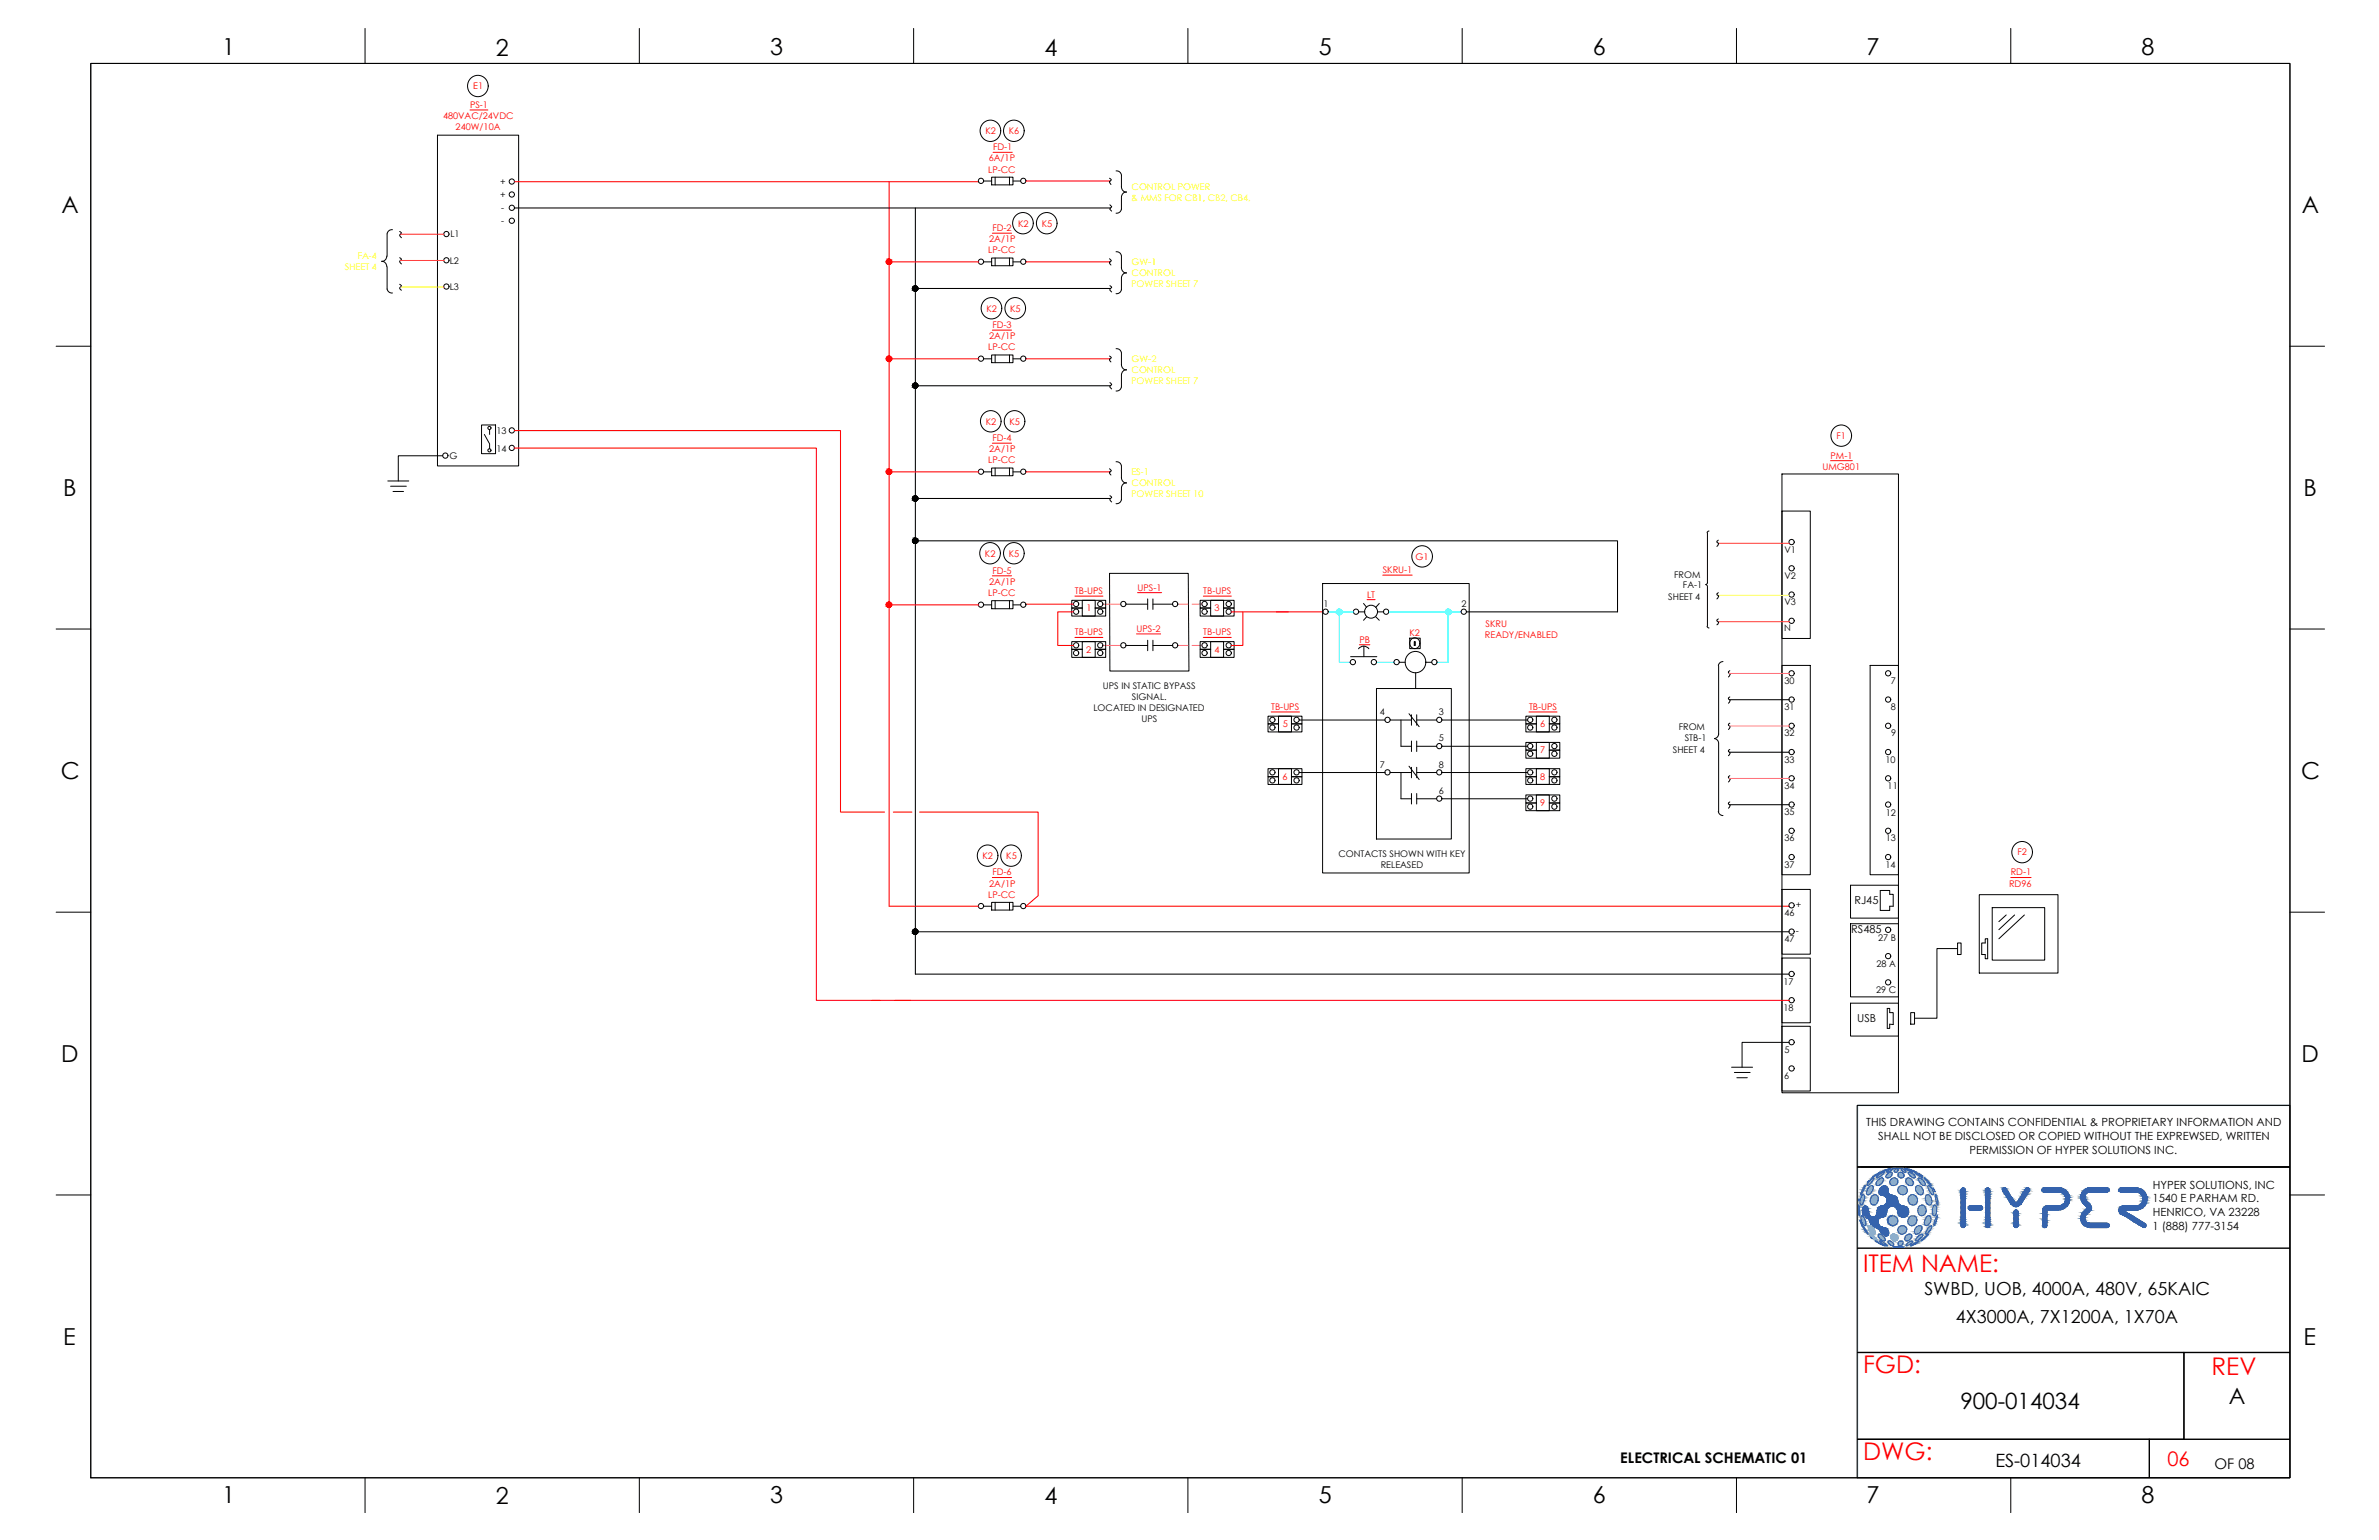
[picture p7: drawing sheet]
<svg xmlns="http://www.w3.org/2000/svg" width="432mm" height="279mm" viewBox="0 0 432 279" stroke-linecap="round" stroke-linejoin="round" font-family="sans-serif">
<defs><g id="words">
<g font-size="4.4" fill="#f00">
<text x="338.2" y="230.8">ITEM NAME:</text>
<text x="338.2" y="249.1">FGD:</text>
<text x="401.4" y="249.4">REV</text>
<text x="338.2" y="264.9">DWG:</text>
</g>
<g font-size="4.2">
<text x="40.4" y="10">1</text>
<text x="90" y="10.1">2</text>
<text x="139.8" y="10">3</text>
<text x="189.6" y="10.1">4</text>
<text x="239.4" y="10">5</text>
<text x="289.1" y="10">6</text>
<text x="338.8" y="10">7</text>
<text x="388.7" y="10">8</text>
<text x="11.1" y="38.7">A</text>
<text x="417.8" y="38.7">A</text>
<text x="11.5" y="90">B</text>
<text x="418.1" y="90">B</text>
<text x="11" y="141.3">C</text>
<text x="417.7" y="141.3">C</text>
<text x="11.1" y="192.7">D</text>
<text x="417.7" y="192.7">D</text>
<text x="11.5" y="244">E</text>
<text x="418.1" y="244">E</text>
<text x="40.4" y="272.7">1</text>
<text x="90" y="272.8">2</text>
<text x="139.8" y="272.7">3</text>
<text x="189.6" y="272.8">4</text>
<text x="239.4" y="272.7">5</text>
<text x="289.1" y="272.7">6</text>
<text x="338.8" y="272.7">7</text>
<text x="388.7" y="272.7">8</text>
</g>
<g font-size="4.1">
<text x="355.8" y="255.7">900-014034</text>
<text x="404.5" y="254.7">A</text>
</g>
<text font-size="3.6" fill="#f00" x="393.4" y="266">06</text>
<g font-size="3.3">
<text x="349.3" y="235">SWBD, UOB, 4000A, 480V, 65KAIC</text>
<text x="355" y="240">4X3000A, 7X1200A, 1X70A</text>
<text x="362.2" y="266.1">ES-014034</text>
</g>
<g font-size="2.7">
<text x="294.1" y="265.4">ELECTRICAL SCHEMATIC 01</text>
<text x="401.9" y="266.5">OF 08</text>
</g>
<g font-size="2">
<text x="336.6" y="164">RJ45</text>
<text x="336" y="169.3">RS485</text>
<text x="337.1" y="185.4">USB</text>
<text x="338.7" y="204.4">THIS DRAWING CONTAINS CONFIDENTIAL &amp; PROPRIETARY INFORMATION AND</text>
<text x="340.9" y="206.8">SHALL NOT BE DISCLOSED OR COPIED WITHOUT THE EXPREWSED, WRITTEN</text>
<text x="357.5" y="209.3">PERMISSION OF HYPER SOLUTIONS INC.</text>
<text x="390.7" y="215.7">HYPER SOLUTIONS, INC</text>
<text x="390.7" y="218.1">1540 E PARHAM RD.</text>
<text x="390.7" y="220.6">HENRICO, VA 23228</text>
<text x="390.7" y="223.2">1 (888) 777-3154</text>
</g>
<g font-size="1.7" fill="#f00">
<text x="85.9" y="16.2">E1</text>
<text x="80.4" y="21.7">480VAC/24VDC</text>
<text x="82.7" y="23.6">240W/10A</text>
<text x="85.3" y="19.6">PS-1</text>
<text x="178.8" y="24.3">K2</text>
<text x="179.5" y="29.3">6A/1P</text>
<text x="180.2" y="27.3">FD-1</text>
<text x="183.1" y="24.3">K6</text>
<text x="179.4" y="31.3">LP-CC</text>
<text x="180.1" y="41.9">FD-2</text>
<text x="184.8" y="41.2">K2</text>
<text x="189.1" y="41.2">K5</text>
<text x="179.4" y="46">LP-CC</text>
<text x="179.5" y="44">2A/1P</text>
<text x="179" y="56.5">K2</text>
<text x="180.1" y="59.5">FD-3</text>
<text x="183.4" y="56.5">K5</text>
<text x="179.4" y="63.6">LP-CC</text>
<text x="179.5" y="61.5">2A/1P</text>
<text x="178.9" y="77">K2</text>
<text x="183.2" y="77">K5</text>
<text x="179.5" y="82.1">2A/1P</text>
<text x="180.1" y="80">FD-4</text>
<text x="332.3" y="83.2">PM-1</text>
<text x="333.3" y="79.6">F1</text>
<text x="179.4" y="84.1">LP-CC</text>
<text x="330.8" y="85.2">UMG801</text>
<text x="178.8" y="101">K2</text>
<text x="183.1" y="101">K5</text>
<text x="256.9" y="101.6">G1</text>
<text x="179.5" y="106.1">2A/1P</text>
<text x="180.1" y="104.2">FD-5</text>
<text x="195.1" y="107.8">TB-UPS</text>
<text x="206.5" y="107.1">UPS-1</text>
<text x="218.4" y="107.8">TB-UPS</text>
<text x="251" y="104">SKRU-1</text>
<text x="179.4" y="108.2">LP-CC</text>
<text x="197.2" y="110.9">1</text>
<text x="220.4" y="110.9">3</text>
<text x="248.1" y="108.4">LT</text>
<text x="269.6" y="113.8">SKRU</text>
<text x="195.1" y="115.3">TB-UPS</text>
<text x="197.1" y="118.4">2</text>
<text x="206.3" y="114.6">UPS-2</text>
<text x="218.4" y="115.3">TB-UPS</text>
<text x="220.4" y="118.4">4</text>
<text x="246.7" y="116.6">PB</text>
<text x="255.8" y="115.4">K2</text>
<text x="269.5" y="115.8">READY/ENABLED</text>
<text x="230.7" y="128.8">TB-UPS</text>
<text x="232.8" y="131.9">5</text>
<text x="277.5" y="128.8">TB-UPS</text>
<text x="279.6" y="132">6</text>
<text x="279.6" y="136.7">7</text>
<text x="232.8" y="141.5">6</text>
<text x="279.6" y="141.5">8</text>
<text x="279.6" y="146.3">9</text>
<text x="178.3" y="155.8">K2</text>
<text x="182.7" y="155.8">K5</text>
<text x="366.2" y="155.2">F2</text>
<text x="179.5" y="160.9">2A/1P</text>
<text x="180.1" y="158.8">FD-6</text>
<text x="364.6" y="160.9">RD96</text>
<text x="365" y="158.8">RD-1</text>
<text x="179.4" y="162.9">LP-CC</text>
</g>
<g font-size="1.7">
<text x="90.8" y="33.5">+</text>
<text x="90.8" y="35.9">+</text>
<text x="91" y="38.3">-</text>
<text x="91" y="40.7">-</text>
<text x="81.6" y="47.9">L2</text>
<text x="81.8" y="43.1">L1</text>
<text x="81.6" y="52.6">L3</text>
<text x="81.6" y="83.3">G</text>
<text x="90.1" y="78.8">13</text>
<text x="90.1" y="81.9">14</text>
<text x="323.9" y="100.3">V1</text>
<text x="303.9" y="104.8">FROM</text>
<text x="305.5" y="106.8">FA-1</text>
<text x="323.9" y="105.1">V2</text>
<text x="240.2" y="110.2">1</text>
<text x="265.3" y="110.1">2</text>
<text x="302.8" y="108.8">SHEET 4</text>
<text x="323.9" y="109.8">V3</text>
<text x="323.8" y="114.6">N</text>
<text x="200.2" y="125">UPS IN STATIC BYPASS</text>
<text x="323.9" y="124.1">30</text>
<text x="343.2" y="124.1">7</text>
<text x="198.5" y="129">LOCATED IN DESIGNATED</text>
<text x="205.5" y="127">SIGNAL.</text>
<text x="207.2" y="131.1">UPS</text>
<text x="250.5" y="129.7">4</text>
<text x="261.1" y="129.7">3</text>
<text x="323.9" y="128.9">31</text>
<text x="343.2" y="128.9">8</text>
<text x="261.1" y="134.5">5</text>
<text x="303.6" y="136.5">SHEET 4</text>
<text x="304.7" y="132.5">FROM</text>
<text x="305.8" y="134.5">STB-1</text>
<text x="323.9" y="133.6">32</text>
<text x="343.2" y="133.6">9</text>
<text x="250.5" y="139.3">7</text>
<text x="261.1" y="139.3">8</text>
<text x="323.9" y="138.4">33</text>
<text x="323.9" y="143.1">34</text>
<text x="342.2" y="138.4">10</text>
<text x="342.6" y="143.1">11</text>
<text x="261.1" y="144">6</text>
<text x="323.9" y="147.9">35</text>
<text x="342.3" y="148">12</text>
<text x="242.9" y="155.5">CONTACTS SHOWN WITH KEY</text>
<text x="323.9" y="152.7">36</text>
<text x="342.3" y="152.7">13</text>
<text x="250.6" y="157.5">RELEASED</text>
<text x="323.9" y="157.4">37</text>
<text x="342.2" y="157.5">14</text>
<text x="323.9" y="166.2">46</text>
<text x="326" y="164.7">+</text>
<text x="323.9" y="171">47</text>
<text x="326" y="169.5">-</text>
<text x="340.9" y="170.6">27 B</text>
<text x="323.7" y="178.6">17</text>
<text x="340.6" y="175.4">28 A</text>
<text x="323.7" y="183.4">18</text>
<text x="340.5" y="180.2">29 C</text>
<text x="323.9" y="191">5</text>
<text x="323.8" y="195.8">6</text>
</g>
<g font-size="1.7" fill="#ff0">
<text x="205.4" y="34.4">CONTROL POWER</text>
<text x="205.3" y="36.4">&amp; MMS FOR CB1, CB2, CB4,</text>
<text x="64.9" y="47.1">FA-4</text>
<text x="62.6" y="49">SHEET 4</text>
<text x="205.3" y="52.1">POWER SHEET 7</text>
<text x="205.4" y="48.1">GW-1</text>
<text x="205.4" y="50.1">CONTROL</text>
<text x="205.4" y="65.7">GW-2</text>
<text x="205.3" y="69.7">POWER SHEET 7</text>
<text x="205.4" y="67.7">CONTROL</text>
<text x="205.3" y="86.2">ES-1</text>
<text x="205.4" y="88.2">CONTROL</text>
<text x="205.3" y="90.2">POWER SHEET 10</text>
</g>
</g></defs>
<!-- layer: GRID -->
<path d="M415.6 200.5h-78.5v67.5" fill="none" stroke="#6ec1dd" stroke-width=".25"/>
<!-- layer: 0 -->
<g fill="none" stroke="#000" stroke-width=".18">
<path d="M16.5 11.5h399.1v256.6h-399.1zM66.3 5.2v6.3M116 5.2v6.3M165.8 5.2v6.3M215.6 5.2v6.3M265.4 5.2v6.3M315.2 5.2v6.3M365 5.2v6.3M79.4 24.5h14.7v60h-14.7zM178.6 32.8h1.4M180 32.1h3.9v1.4h-3.9zM180.6 32.1v1.4"/>
<path d="M183.2 32.1v1.4M183.9 32.8h1.4M201.4 32.3l.3 .4a.44 .44 0 0 0-.3 .3 .44 .44 0 0 0 .2 .5M201.5 37.2l.1 .2a.38 .38 0 0 1-.1 .5l.3 .4M202.6 31a.86 .86 0 0 1 .9 .7M203.5 37.9a.86 .86 0 0 1-.9 .8M203.5 33.9a.95 .95 0 0 0 1 1M203.5 31.8v2.1M203.5 35.8v2.2M204.5 34.8a.95 .95 0 0 0-1 1M69.3 47.4a.95 .95 0 0 1 .9 1M70.2 46.5a.95 .95 0 0 1-.9 .9"/>
<path d="M70.3 42.4v4.1M70.3 48.4v4.1M70.3 52.4a.86 .86 0 0 0 .9 .8M71.2 41.7a.86 .86 0 0 0-.9 .7M72.5 42l.2 .1a.38 .38 0 0 1-.2 .6l.4 .4M72.5 46.8l.2 .1a.38 .38 0 0 1-.2 .5l.4 .5M72.5 51.6l.2 .1a.38 .38 0 0 1-.2 .6l.4 .4M178.6 47.5h1.4M180 46.8h3.9v1.4h-3.9zM180.6 46.8v1.4M183.2 46.8v1.4M183.9 47.5h1.4"/>
<path d="M201.4 46.9l.3 .4-.3 .3 .2 .5M201.5 51.8l.1 .2a.38 .38 0 0 1-.1 .5l.3 .5M202.6 45.7a.86 .86 0 0 1 .9 .7v2.2M203.5 52.6a.86 .86 0 0 1-.9 .7M203.5 48.6a.95 .95 0 0 0 1 .9M203.5 50.5v2.1M204.5 49.5a.95 .95 0 0 0-1 1M10.2 62.8h6.3M87.4 77.1h2.5v5.2h-2.5zM87.9 78.8l1 1.7v.9M88.9 78v.8M178.6 65.1h1.4"/>
<path d="M180 64.4h3.9v1.4h-3.9zM180.6 64.4v1.4M183.2 64.4v1.4M183.9 65.1h1.4M201.4 64.6l.3 .2-.3 .4 .2 .5M201.5 69.4l.3 .3a.41 .41 0 0 0-.2 .7l.2 .2M202.6 63.3a.86 .86 0 0 1 .9 .7M203.5 70.2a.86 .86 0 0 1-.9 .7M203.5 64v2.1a.95 .95 0 0 0 1 1M204.5 67.1a.95 .95 0 0 0-1 1v2.1M415.6 62.8h6.3M70.4 87.3h3.8"/>
<path d="M70.9 88.2h2.9M71.3 89.2h1.9M80.4 82.7h-8.1v4.6M178.6 85.6h1.4M180 84.9h3.9v1.4h-3.9zM180.6 84.9v1.4M183.2 84.9v1.4M183.9 85.6h1.4M201.4 85l.3 .4-.3 .3 .2 .5M201.5 89.9l.1 .2a.38 .38 0 0 1-.1 .5l.3 .5M202.6 83.8a.86 .86 0 0 1 .9 .7M203.5 90.7a.86 .86 0 0 1-.9 .7"/>
<path d="M203.5 86.7a.95 .95 0 0 0 1 .9M203.5 84.5v2.2M204.5 87.6a.95 .95 0 0 0-1 1v2.1M309.9 96.7v9l-.3 .4 .3 .3M310.2 96.3l-.4 .4M311.9 98l-.3 .2v.2l.3 .3-.3 .4M323.4 86h21.2v112.3h-21.2zM323.4 92.7h5.2v23.1h-5.2zM10.2 114.1h6.3M178.6 109.7h1.4M180 109h3.9v1.4h-3.9zM180.6 109v1.4"/>
<path d="M183.2 109v1.4M183.9 109.7h1.4M196.4 110.3h-1.9v-1.4h6.2v1.4h-1.9M196.4 110.3v-1.4h2.4v1.4M196.4 110.3h-1.9v1.5h6.2v-1.5h-1.9M196.4 110.3v1.5h2.4v-1.5M196.4 117.8h-1.9v-1.4h6.2v1.4h-1.9M196.4 117.8v-1.4h2.4v1.4M196.4 117.8h-1.9v1.5h6.2v-1.5h-1.9M196.4 117.8v1.5h2.4v-1.5M201.4 104h14.3l.1 17.7h-14.3zM204.4 109.6h3.9"/>
<path d="M204.4 117.1h3.9M208.3 108.7v1.9M208.3 116.2v1.9M209.3 109.6h3.6M209.3 108.7v1.9M209.3 116.2v1.9M209.3 117.1h3.6M219.7 110.3h-1.9v-1.4h6.2v1.4h-1.9M219.7 110.3v-1.4h2.4v1.4M219.7 110.3h-1.9v1.5h6.2v-1.5h-1.9M219.7 110.3v1.5h2.4v-1.5M219.7 117.8h-1.9v-1.4h6.2v1.4h-1.9"/>
<path d="M219.7 117.8v-1.4h2.4v1.4M219.7 117.8h-1.9v1.5h6.2v-1.5h-1.9M219.7 117.8v1.5h2.4v-1.5M245.1 119.1h4.8M246.6 117.7a1.17 1.17 0 0 1 1.9 0M246.7 111h1M247.5 109.5l.6 .7M247.6 117.2v1.9M248.1 111.9l-.6 .6M249.7 111.9l.6 .6M250.1 111h1.1M250.3 109.5l-.6 .7"/>
<path d="M255.9 115.8h1.9v1.9h-1.9zM256.7 116.4h.2v.7h-.2zM309.8 113.6l.4 .3M309.9 106.4v7.2M311.9 112.3l-.3 .2v.2l.3 .3-.3 .4M311.9 107.5l-.3 .2v.2l.3 .3-.3 .5M415.6 114.1h6.3M232.1 131.3h-1.9v-1.4h6.1v1.4h-1.9M232.1 131.3v-1.4h2.3v1.4M232.1 131.3h-1.9v1.5h6.1v-1.5h-1.9M232.1 131.3v1.5h2.3v-1.5M235.9 130.6h15.5"/>
<path d="M249.8 124.9h13.6v27.3h-13.6zM252.4 130.6h3.8M254.3 130.6v4.8h1.9M255.7 129.5l1.9 2.3M255.7 139l1.9 2.4M256.2 129.7v1.9M256.2 134.4v1.9M256.2 139.2v1.9M256.9 122.1v2.8M257.1 130.6h3.7M257.1 129.7v1.9M257.1 134.4v1.9"/>
<path d="M257.1 139.2v1.9M257.1 135.4h3.7M261.7 130.6h15.6M261.7 135.4h15.6M278.9 131.3h-1.9v-1.4h6.1v1.4h-1.9M278.9 131.3v-1.4h2.3v1.4M278.9 131.3h-1.9v1.5h6.1v-1.5h-1.9M278.9 131.3v1.5h2.3v-1.5M278.9 136.1h-1.9v-1.4h6.1v1.4h-1.9M278.9 136.1v-1.4h2.3v1.4M278.9 136.1h-1.9v1.5h6.1v-1.5h-1.9M278.9 136.1v1.5h2.3v-1.5"/>
<path d="M311.9 120.8v12.4M311.9 134.9v12.4M311.9 133.1a.88 .88 0 0 1-.7 .9 .86 .86 0 0 1 .7 .9M312.7 120a.86 .86 0 0 0-.8 .8M314 121.7l-.3 .2v.2l.3 .3-.3 .4M314 126.4l-.3 .2v.2l.3 .3-.3 .5M314 131.2l-.3 .2v.2l.3 .3-.3 .4M314 136l-.3 .2v.1l.3 .4-.3 .4M323.4 120.7h5.2v38h-5.2zM339.4 120.7h5.2v38h-5.2zM232.1 140.9h-1.9v-1.4h6.1v1.4h-1.9M232.1 140.9v-1.4h2.3v1.4"/>
<path d="M232.1 140.9h-1.9v1.4h6.1v-1.4h-1.9M232.1 140.9v1.4h2.3v-1.4M235.9 140.2h15.5M252.4 140.2h3.8M254.3 140.2v4.7h1.9M256.2 144v1.9M257.1 144v1.9M257.1 140.2h3.7M257.1 144.9h3.7M261.7 140.2h15.6M261.7 144.9h15.6M278.9 140.9h-1.9v-1.4h6.1v1.4h-1.9"/>
<path d="M278.9 140.9v-1.4h2.3v1.4M278.9 140.9h-1.9v1.4h6.1v-1.4h-1.9M278.9 140.9v1.4h2.3v-1.4M278.9 145.7h-1.9v-1.5h6.1v1.5h-1.9M278.9 145.7v-1.5h2.3v1.5M278.9 145.7h-1.9v1.4h6.1v-1.4h-1.9M278.9 145.7v1.4h2.3v-1.4M311.9 147.2a.86 .86 0 0 0 .8 .8M314 140.7l-.3 .2v.2l.3 .3-.3 .5M314 145.5l-.3 .2v.2l.3 .3-.3 .4M10.2 165.5h6.3M166.1 169.1h158.7"/>
<path d="M178.6 164.4h1.4M180 163.7h3.9v1.4h-3.9zM180.6 163.7v1.4M183.2 163.7v1.4M183.9 164.4h1.4M323.4 161.4h5.2v11.7h-5.2zM323.4 173.8h5.2v11.8h-5.2zM335.9 160.6h8.7v6h-8.7zM335.9 167.6h8.7v13.3h-8.7zM341.3 161.6h1.7v.7h.6v2.1h-.6v.8h-1.7zM355.3 172.1h-3.7v12.6h-4.1M355.3 171.1h.6v2.1h-.6z"/>
<path d="M359.2 162.3h14.3v14.2h-14.3zM360.3 170.3h.5v3.6h-.5v-.7h-.6v-2.1h.6zM361.6 164.7h9.5v9.5h-9.5zM364.1 166l-1.3 1.2M365.7 166l-2.9 2.7M367.4 166l-4.6 4.3M415.6 165.5h6.3M314.3 193.6h3.8M314.8 194.6h2.9M315.2 195.5h1.9M323.4 186.2h5.2v11.7h-5.2zM324.8 189.1h-8.6v4.5"/>
<path d="M335.9 182h8.7v6h-8.7zM342.5 183h.5v.7h.6v2.2l-.6-.1v.8h-.5zM346.8 183.7h.7v2.1h-.7zM10.2 216.8h6.3M337.1 211.7h78.5M415.6 216.8h6.3M337.1 245.4h59.3v15.7h-59.3M66.3 268.1v6.4M116 268.1v6.4M165.8 268.1v6.4M215.6 268.1v6.4M265.4 268.1v6.4"/>
<path d="M315.2 268.1v6.4M365 268.1v6.4"/>
<circle cx="86.7" cy="15.6" r="1.91"/>
<circle cx="92.9" cy="37.7" r=".48"/>
<circle cx="92.9" cy="32.9" r=".48"/>
<circle cx="92.9" cy="35.3" r=".48"/>
<circle cx="178.1" cy="32.8" r=".48"/>
<circle cx="179.7" cy="23.7" r="1.91"/>
<circle cx="184" cy="23.7" r="1.91"/>
<circle cx="185.7" cy="32.8" r=".48"/>
<circle cx="81" cy="42.5" r=".48"/>
<circle cx="81" cy="47.2" r=".48"/>
<circle cx="81" cy="52" r=".48"/>
<circle cx="92.9" cy="40.1" r=".48"/>
<circle cx="178.1" cy="47.5" r=".48"/>
<circle cx="179.9" cy="55.9" r="1.91"/>
<circle cx="184.2" cy="55.9" r="1.91"/>
<circle cx="185.6" cy="40.5" r="1.91"/>
<circle cx="185.7" cy="47.5" r=".48"/>
<circle cx="190" cy="40.5" r="1.91"/>
<circle cx="88.8" cy="77.6" r=".29"/>
<circle cx="92.9" cy="78.1" r=".48"/>
<circle cx="178.1" cy="65.1" r=".48"/>
<circle cx="179.8" cy="76.4" r="1.91"/>
<circle cx="184.1" cy="76.4" r="1.91"/>
<circle cx="185.7" cy="65.1" r=".48"/>
<circle cx="334.2" cy="79" r="1.91"/>
<circle cx="80.8" cy="82.7" r=".48"/>
<circle cx="88.8" cy="81.7" r=".29"/>
<circle cx="92.9" cy="81.3" r=".48"/>
<circle cx="178.1" cy="85.6" r=".48"/>
<circle cx="185.7" cy="85.6" r=".48"/>
<circle cx="325.2" cy="98.3" r=".48"/>
<circle cx="178.1" cy="109.7" r=".48"/>
<circle cx="179.7" cy="100.4" r="1.91"/>
<circle cx="184" cy="100.4" r="1.91"/>
<circle cx="185.7" cy="109.7" r=".48"/>
<circle cx="195.3" cy="117.1" r=".48"/>
<circle cx="195.3" cy="118.5" r=".48"/>
<circle cx="195.3" cy="111" r=".48"/>
<circle cx="195.3" cy="109.6" r=".48"/>
<circle cx="199.7" cy="118.5" r=".48"/>
<circle cx="199.7" cy="111" r=".48"/>
<circle cx="199.7" cy="117.1" r=".48"/>
<circle cx="199.7" cy="109.6" r=".48"/>
<circle cx="203.9" cy="117.1" r=".48"/>
<circle cx="203.9" cy="109.6" r=".48"/>
<circle cx="213.3" cy="117.1" r=".48"/>
<circle cx="213.3" cy="109.6" r=".48"/>
<circle cx="218.6" cy="111" r=".48"/>
<circle cx="218.6" cy="109.6" r=".48"/>
<circle cx="218.6" cy="117.1" r=".48"/>
<circle cx="218.6" cy="118.5" r=".48"/>
<circle cx="223" cy="118.5" r=".48"/>
<circle cx="223" cy="109.6" r=".48"/>
<circle cx="223" cy="111" r=".48"/>
<circle cx="223" cy="117.1" r=".48"/>
<circle cx="240.6" cy="111" r=".48"/>
<circle cx="246.1" cy="111" r=".48"/>
<circle cx="248.9" cy="111" r="1.17"/>
<circle cx="251.6" cy="111" r=".48"/>
<circle cx="256.8" cy="116.7" r=".95"/>
<circle cx="258.1" cy="100.9" r="1.91"/>
<circle cx="265.7" cy="111" r=".48"/>
<circle cx="325.2" cy="112.6" r=".48"/>
<circle cx="325.2" cy="107.9" r=".48"/>
<circle cx="325.2" cy="103.1" r=".48"/>
<circle cx="230.9" cy="130.6" r=".48"/>
<circle cx="230.9" cy="132" r=".48"/>
<circle cx="235.3" cy="130.6" r=".48"/>
<circle cx="235.3" cy="132" r=".48"/>
<circle cx="245.6" cy="120.1" r=".48"/>
<circle cx="249.4" cy="120.1" r=".48"/>
<circle cx="251.8" cy="130.6" r=".48"/>
<circle cx="253.5" cy="120.1" r=".48"/>
<circle cx="256.9" cy="120.1" r="1.91"/>
<circle cx="260.3" cy="120.1" r=".48"/>
<circle cx="261.2" cy="135.4" r=".48"/>
<circle cx="261.2" cy="130.6" r=".48"/>
<circle cx="277.7" cy="136.8" r=".48"/>
<circle cx="277.7" cy="130.6" r=".48"/>
<circle cx="277.7" cy="135.4" r=".48"/>
<circle cx="277.7" cy="132" r=".48"/>
<circle cx="282.1" cy="130.6" r=".48"/>
<circle cx="282.1" cy="132" r=".48"/>
<circle cx="282.1" cy="135.4" r=".48"/>
<circle cx="282.1" cy="136.8" r=".48"/>
<circle cx="325.2" cy="136.4" r=".48"/>
<circle cx="325.2" cy="131.7" r=".48"/>
<circle cx="325.2" cy="122.2" r=".48"/>
<circle cx="325.2" cy="126.9" r=".48"/>
<circle cx="342.7" cy="131.7" r=".48"/>
<circle cx="342.7" cy="136.4" r=".48"/>
<circle cx="342.7" cy="126.9" r=".48"/>
<circle cx="342.7" cy="122.2" r=".48"/>
<circle cx="179.2" cy="155.2" r="1.91"/>
<circle cx="183.5" cy="155.2" r="1.91"/>
<circle cx="230.9" cy="141.6" r=".48"/>
<circle cx="230.9" cy="140.1" r=".48"/>
<circle cx="235.3" cy="140.1" r=".48"/>
<circle cx="235.3" cy="141.6" r=".48"/>
<circle cx="251.8" cy="140.1" r=".48"/>
<circle cx="261.2" cy="140.1" r=".48"/>
<circle cx="261.2" cy="144.9" r=".48"/>
<circle cx="277.7" cy="140.1" r=".48"/>
<circle cx="277.7" cy="141.6" r=".48"/>
<circle cx="277.7" cy="146.3" r=".48"/>
<circle cx="277.7" cy="144.9" r=".48"/>
<circle cx="282.1" cy="141.6" r=".48"/>
<circle cx="282.1" cy="144.9" r=".48"/>
<circle cx="282.1" cy="146.3" r=".48"/>
<circle cx="282.1" cy="140.1" r=".48"/>
<circle cx="325.2" cy="146" r=".48"/>
<circle cx="325.2" cy="141.2" r=".48"/>
<circle cx="325.2" cy="150.7" r=".48"/>
<circle cx="325.2" cy="155.5" r=".48"/>
<circle cx="342.7" cy="141.2" r=".48"/>
<circle cx="342.7" cy="150.7" r=".48"/>
<circle cx="342.7" cy="155.5" r=".48"/>
<circle cx="342.7" cy="146" r=".48"/>
<circle cx="367" cy="154.6" r="1.91"/>
<circle cx="178.1" cy="164.4" r=".48"/>
<circle cx="185.7" cy="164.4" r=".48"/>
<circle cx="325.2" cy="169" r=".48"/>
<circle cx="325.2" cy="176.7" r=".48"/>
<circle cx="325.2" cy="164.3" r=".48"/>
<circle cx="342.7" cy="168.7" r=".48"/>
<circle cx="342.7" cy="178.2" r=".48"/>
<circle cx="342.7" cy="173.5" r=".48"/>
<circle cx="325.2" cy="189.1" r=".48"/>
<circle cx="325.2" cy="181.5" r=".48"/>
<circle cx="325.2" cy="193.8" r=".48"/>
</g>
<!-- layer: TEXT -->
<g fill="none" stroke="#f00" stroke-width=".18">
<path d="M85.3 20h3.2M180.2 27.6h3.5M180.1 42.3h3.5M180.1 59.9h3.5M180.1 80.4h3.5M332.3 83.6h3.9M180.1 104.5h3.5M195.1 108.2h5.1M195.1 115.6h5.1M206.3 115h4.4M206.5 107.5h4.3M218.4 108.2h5.1"/>
<path d="M218.4 115.6h5.1M246.7 117h1.9M248.1 108.8h1.5M251 104.3h5.3M230.7 129.2h5.2M277.5 129.2h5.1M180.1 159.2h3.5M365 159.2h3.6"/>
</g>
<!-- layer: WIRE - 24+_RED -->
<g fill="none" stroke="#f00" stroke-width=".19">
<path d="M93.4 33h84.2M161.4 33v131.4h16.2M186.2 32.8h15.3M161.4 47.5h16.2M186.2 47.5h15.3M93.4 78.1h59.2v69.2h8M161.4 65.1h16.2M186.2 65.1h15.3M93.3 81.3h54.9v100.2h11.5M161.4 85.6h16.2M186.2 85.6h15.3M161.4 109.7h16.2"/>
<path d="M186.2 109.6h8.6M194.8 111h-2.8v6.1h2.8M223.5 111h16.6M225.6 111v6.1h-2.1M162.1 147.3h3.4M166.9 147.3h21.5v15.2l-2.2 1.9h138.6M158.3 181.5h166.5"/>
<circle cx="161.3" cy="47.5" r=".48"/>
<circle cx="161.3" cy="65.1" r=".48"/>
<circle cx="161.3" cy="85.6" r=".48"/>
<circle cx="161.3" cy="109.7" r=".48"/>
</g>
<!-- layer: WIRE - 24-_BLK -->
<g fill="none" stroke="#000" stroke-width=".19">
<path d="M93.4 37.7h108.2M166.1 37.7v139h158.7M166.1 52.3h35.5M166.1 70h35.5M166.1 98.1h127.5v12.9h-27.4M166.1 90.4h35.5"/>
<circle cx="166.1" cy="52.3" r=".48"/>
<circle cx="166.1" cy="70" r=".48"/>
<circle cx="166.1" cy="90.4" r=".48"/>
<circle cx="166.1" cy="98.1" r=".48"/>
<circle cx="166.1" cy="169" r=".48"/>
</g>
<g fill="#000" stroke="#000" stroke-width=".18">
<path d="M166.1 51.9h.2zM166 51.9h.3z"/>
<path d="M166 51.9l.3 .1zM165.9 52h.4z"/>
<path d="M166 52.8h.3zM166 52.8h.1z"/>
<path d="M165.9 52h.5zM165.8 52h.6z"/>
<path d="M165.9 52.8h.4zM165.9 52.8h.4z"/>
<path d="M165.8 52h.7zM165.8 52h.7z"/>
<path d="M165.8 52.7h.6zM165.8 52.7l.5 .1z"/>
<path d="M165.8 52l.7 .1zM165.8 52l.7 .1z"/>
<path d="M165.8 52.7h.7zM165.8 52.7h.6z"/>
<path d="M165.7 52.1l.9 .1-.1-.1zM165.7 52.1l.9 .1h-.9z"/>
<path d="M165.7 52.6h.8zM165.7 52.6l.8 .1z"/>
<path d="M165.7 52.2l.9 .1zM165.7 52.2l.9 .1z"/>
<path d="M165.6 52.3h1zM165.6 52.3h1z"/>
<path d="M165.6 52.3l1 .2v-.2zM165.6 52.3l1 .2h-1z"/>
<path d="M165.6 52.5h1zM165.6 52.5h1z"/>
<path d="M165.7 52.5h.9zM165.7 52.5l.8 .1z"/>
<path d="M166.1 69.5h.2zM166 69.5h.3z"/>
<path d="M166 69.5h.3zM165.9 69.5h.4z"/>
<path d="M166 70.4h.3zM166 70.4h.1z"/>
<path d="M165.9 69.5l.5 .1zM165.8 69.6h.6z"/>
<path d="M165.9 70.4h.4zM165.9 70.4h.4z"/>
<path d="M165.8 69.6h.7zM165.8 69.6h.7z"/>
<path d="M165.8 70.3h.6zM165.8 70.3l.5 .1z"/>
<path d="M165.8 69.6l.7 .1v-.1zM165.8 69.6l.7 .1h-.8z"/>
<path d="M165.8 70.3h.7zM165.8 70.3h.6z"/>
<path d="M165.7 69.7l.9 .1zM165.7 69.7l.9 .1z"/>
<path d="M165.7 70.2l.8 .1v-.1zM165.7 70.2l.8 .1h-.7z"/>
<path d="M165.7 69.8l.9 .1zM165.7 69.8l.9 .1z"/>
<path d="M165.6 69.9l1 .1v-.1zM165.6 69.9l1 .1h-1z"/>
<path d="M165.6 70l1 .1zM165.6 70l1 .1z"/>
<path d="M165.6 70.1h1zM165.6 70.1h1z"/>
<path d="M165.7 70.1h.9zM165.7 70.1l.8 .1z"/>
<path d="M166.1 90h.2zM166 90h.3z"/>
<path d="M166.1 97.6l.2 .1zM166.1 97.6l.2 .1z"/>
<path d="M166 90l.3 .1zM165.9 90.1h.4z"/>
<path d="M166 90.9h.3zM166 90.9h.1z"/>
<path d="M166 97.7h.3zM165.9 97.7h.4z"/>
<path d="M166 98.6h.3zM166 98.6h.1z"/>
<path d="M165.9 90.1h.5zM165.8 90.1h.6z"/>
<path d="M165.9 90.9h.4zM165.9 90.9h.4z"/>
<path d="M165.9 97.7h.5zM165.8 97.7h.6z"/>
<path d="M165.9 98.6h.4zM165.9 98.6h.4z"/>
<path d="M165.8 90.1h.7zM165.8 90.1h.7z"/>
<path d="M165.8 90.8h.6zM165.8 90.8l.5 .1z"/>
<path d="M165.8 97.7l.7 .1zM165.8 97.7l.7 .1z"/>
<path d="M165.8 98.5h.6zM165.8 98.5l.5 .1z"/>
<path d="M165.8 90.1l.7 .1zM165.8 90.1l.7 .1z"/>
<path d="M165.8 90.8h.7zM165.8 90.8h.6z"/>
<path d="M165.8 97.8l.7 .1zM165.8 97.8l.7 .1z"/>
<path d="M165.8 98.4h.7zM165.8 98.4l.6 .1z"/>
<path d="M165.7 90.2l.9 .1-.1-.1zM165.7 90.2l.9 .1h-.9z"/>
<path d="M165.7 90.7h.8zM165.7 90.7l.8 .1z"/>
<path d="M165.7 97.9h.9zM165.7 97.9h.9z"/>
<path d="M165.7 98.4h.8zM165.7 98.4h.8z"/>
<path d="M165.7 90.3l.9 .1zM165.7 90.3l.9 .1z"/>
<path d="M165.6 90.4h1zM165.6 90.4h1z"/>
<path d="M165.6 90.4l1 .2v-.2zM165.6 90.4l1 .2h-1z"/>
<path d="M165.6 90.6h1zM165.6 90.6h1z"/>
<path d="M165.7 90.6h.9zM165.7 90.6l.8 .1z"/>
<path d="M165.7 97.9l.9 .2v-.2zM165.7 97.9l.9 .2h-1z"/>
<path d="M165.6 98.1h1zM165.6 98.1h1z"/>
<path d="M165.6 98.1l1 .1zM165.6 98.1l1 .1z"/>
<path d="M165.6 98.2l1 .1v-.1zM165.6 98.2l1 .1h-.9z"/>
<path d="M165.7 98.3h.9zM165.7 98.3l.8 .1z"/>
<path d="M166.1 168.5h.2zM166 168.5h.3z"/>
<path d="M166 168.5l.3 .1zM165.9 168.6h.4z"/>
<path d="M166 169.5h.3zM166 169.5h.1z"/>
<path d="M165.9 168.6l.5 .1zM165.8 168.7h.6z"/>
<path d="M165.9 169.4h.4zM165.9 169.4l.4 .1z"/>
<path d="M165.8 168.7h.7zM165.8 168.7h.7z"/>
<path d="M165.8 169.4h.6zM165.8 169.4h.5z"/>
<path d="M165.8 168.7l.7 .1zM165.8 168.7l.7 .1z"/>
<path d="M165.8 169.4h.7zM165.8 169.4h.6z"/>
<path d="M165.7 168.8l.9 .1zM165.7 168.8l.9 .1z"/>
<path d="M165.7 169.3h.8zM165.7 169.3l.8 .1z"/>
<path d="M165.7 168.9h.9zM165.7 168.9h.9z"/>
<path d="M165.6 168.9l1 .2v-.2zM165.6 168.9l1 .2h-1z"/>
<path d="M165.6 169.1h1zM165.6 169.1h1z"/>
<path d="M165.6 169.1l1 .1zM165.6 169.1l1 .1z"/>
<path d="M165.7 169.2l.8 .1 .1-.1zM165.7 169.2l.8 .1h-.8z"/>
</g>
<!-- layer: WIRE - 24+_RED -->
<g fill="#f00" stroke="#f00" stroke-width=".18">
<path d="M161.3 47l.2 .1zM161.3 47l.2 .1z"/>
<path d="M161.3 47.1h.3zM161.1 47.1h.5z"/>
<path d="M161.1 47.1h.5zM161.1 47.1h.5z"/>
<path d="M161.1 47.1l.6 .1zM161.1 47.1l.6 .1z"/>
<path d="M161 47.2l.8 .1zM161 47.2l.8 .1z"/>
<path d="M160.9 47.3h.9zM160.9 47.3h.9z"/>
<path d="M160.9 47.3l.9 .1v-.1zM160.9 47.3l.9 .1h-.9z"/>
<path d="M160.9 47.4l.9 .1zM160.9 47.4l.9 .1z"/>
<path d="M160.9 47.5l.9 .1zM160.9 47.5l.9 .1z"/>
<path d="M160.9 47.6l.9 .1v-.1zM160.9 47.6l.9 .1h-.9z"/>
<path d="M160.9 47.7h.9zM160.9 47.7l.9 .1z"/>
<path d="M160.9 47.8h.9zM160.9 47.8h.8z"/>
<path d="M161 47.8h.7zM161 47.8l.6 .1z"/>
<path d="M161.1 47.9h.5zM161.1 47.9l.5 .1z"/>
<path d="M161.1 48h.5zM161.1 48h.4z"/>
<path d="M161.3 48h.2zM161.3 48h.1z"/>
<path d="M161.3 85.1l.2 .1zM161.3 85.1l.2 .1z"/>
<path d="M161.3 85.2h.3zM161.1 85.2h.5z"/>
<path d="M161.1 85.2h.5zM161.1 85.2h.5z"/>
<path d="M161.1 85.2l.6 .1zM161.1 85.2l.6 .1z"/>
<path d="M161 85.3l.8 .1zM161 85.3l.8 .1z"/>
<path d="M160.9 85.4h.9zM160.9 85.4h.9z"/>
<path d="M160.9 85.4l.9 .1zM160.9 85.4l.9 .1z"/>
<path d="M160.9 85.5l.9 .1v-.1zM160.9 85.5l.9 .1h-.9z"/>
<path d="M160.9 85.6l.9 .1zM160.9 85.6l.9 .1z"/>
<path d="M160.9 85.7l.9 .1v-.1zM160.9 85.7l.9 .1h-.9z"/>
<path d="M160.9 85.8h.9zM160.9 85.8l.9 .1z"/>
<path d="M160.9 85.9h.9zM160.9 85.9h.8z"/>
<path d="M161 85.9h.7zM161 85.9l.6 .1z"/>
<path d="M161.1 86h.5zM161.1 86l.5 .1z"/>
<path d="M161.1 86.1h.5zM161.1 86.1h.4z"/>
<path d="M161.3 86.1h.2zM161.3 86.1h.1z"/>
<path d="M161.3 64.7h.2zM161.3 64.7h.2z"/>
<path d="M161.3 64.7h.3zM161.1 64.7h.5z"/>
<path d="M161.1 64.7h.5zM161.1 64.7h.5z"/>
<path d="M161.1 64.7l.6 .1zM161.1 64.7l.6 .1z"/>
<path d="M161 64.8h.8zM161 64.8h.8z"/>
<path d="M160.9 64.8l.9 .1zM160.9 64.8l.9 .1z"/>
<path d="M160.9 64.9l.9 .1v-.1zM160.9 64.9l.9 .1h-.9z"/>
<path d="M160.9 65l.9 .1zM160.9 65l.9 .1z"/>
<path d="M160.9 65.1l.9 .1zM160.9 65.1l.9 .1z"/>
<path d="M160.9 65.2l.9 .1v-.1zM160.9 65.2l.9 .1h-.9z"/>
<path d="M160.9 65.3h.9zM160.9 65.3l.9 .1z"/>
<path d="M160.9 65.4h.9zM160.9 65.4h.8z"/>
<path d="M161 65.4h.7zM161 65.4l.6 .1z"/>
<path d="M161.1 65.5h.5zM161.1 65.5h.5z"/>
<path d="M161.1 65.5h.5zM161.1 65.5h.4z"/>
<path d="M161.3 65.5h.2zM161.3 65.5l.1 .1z"/>
<path d="M161.3 109.2h.2zM161.3 109.2h.2z"/>
<path d="M161.3 109.2l.3 .1zM161.1 109.3h.5z"/>
<path d="M161.1 109.3l.5 .1zM161.1 109.4h.5z"/>
<path d="M161.1 109.4h.6zM161.1 109.4h.6z"/>
<path d="M161 109.4l.8 .1zM161 109.4l.8 .1z"/>
<path d="M160.9 109.5l.9 .1zM160.9 109.5l.9 .1z"/>
<path d="M160.9 109.6h.9zM160.9 109.6h.9z"/>
<path d="M160.9 109.6l.9 .1v-.1zM160.9 109.6l.9 .1h-.9z"/>
<path d="M160.9 109.7l.9 .1zM160.9 109.7l.9 .1z"/>
<path d="M160.9 109.8l.9 .1zM160.9 109.8l.9 .1z"/>
<path d="M160.9 109.9l.9 .1v-.1zM160.9 109.9l.9 .1h-.9z"/>
<path d="M160.9 110h.9zM160.9 110l.8 .1z"/>
<path d="M161 110.1h.7zM161 110.1h.6z"/>
<path d="M161.1 110.1h.5zM161.1 110.1h.5z"/>
<path d="M161.1 110.1h.5zM161.1 110.1l.4 .1z"/>
<path d="M161.3 110.2h.2zM161.3 110.2h.1z"/>
</g>
<!-- layer: WIRE - CT+_WHT -->
<path d="M313.9 122.2h10.9M313.9 131.7h10.9M313.9 141.2h10.9" fill="none" stroke="#f0f" stroke-width=".19"/>
<!-- layer: WIRE - CT- _BLK -->
<path d="M313.9 127h10.9M313.9 136.5h10.9M313.9 146h10.9" fill="none" stroke="#000" stroke-width=".19"/>
<!-- layer: WIRE - 480A-BRN -->
<path d="M72.7 42.5h7.9M311.9 98.6h12.9" fill="none" stroke="#dd6e00" stroke-width=".19"/>
<!-- layer: WIRE - 480B-ORG -->
<path d="M72.7 47.3h7.9M311.9 112.8h12.9" fill="none" stroke="#ff7f00" stroke-width=".19"/>
<!-- layer: WIRE - 480C-YEL -->
<path d="M72.7 52.1h7.9M311.9 108h12.9" fill="none" stroke="#facd05" stroke-width=".19"/>
<!-- layer: BYOTHERS -->
<path d="M200.2 109.6h3.3M200.2 117.1h3.3M213.8 109.6h1.8M213.8 117.1h1.8M216.4 109.6h1.8M216.4 117.1h1.8" fill="none" stroke="#f0f" stroke-width=".19"/>
<!-- layer: Wire -->
<g fill="none" stroke="#0ff" stroke-width=".19">
<path d="M241.1 111h4.6M243.1 110.6v9.6h2M252.1 111h13.1M262.9 111v9.2h-2.1M249.9 120.2h3.2"/>
<circle cx="243.1" cy="111" r=".48"/>
<circle cx="262.8" cy="111" r=".48"/>
</g>
<!-- layer: DEVICE -->
<path d="M240.1 105.9h26.6v52.5h-26.6zM254 120.2h1M258.9 120.2h1M337.1 211.7h78.5" fill="none" stroke="#000" stroke-width=".18"/>
<!-- layer: Wire -->
<g fill="#0ff" stroke="#0ff" stroke-width=".18">
<path d="M243 110.6h.2zM243 110.6h.2z"/>
<path d="M243 110.6h.3zM242.9 110.6h.4z"/>
<path d="M242.9 110.6h.5zM242.8 110.6h.6z"/>
<path d="M242.8 110.6l.6 .1zM242.8 110.6l.6 .1z"/>
<path d="M242.7 110.7l.8 .1zM242.7 110.7l.8 .1z"/>
<path d="M242.7 110.8l.9 .1-.1-.1zM242.7 110.8l.9 .1h-.9z"/>
<path d="M242.7 110.9h.9zM242.7 110.9h.9z"/>
<path d="M242.7 110.9l.9 .1zM242.7 110.9l.9 .1z"/>
<path d="M242.6 111l1 .1v-.1zM242.6 111l1 .1h-.9z"/>
<path d="M242.7 111.1l.9 .1zM242.7 111.1l.9 .1z"/>
<path d="M242.7 111.2h.9zM242.7 111.2l.8 .1z"/>
<path d="M242.7 111.3h.8zM242.7 111.3h.7z"/>
<path d="M242.7 111.3h.7zM242.7 111.3l.7 .1z"/>
<path d="M242.8 111.4h.6zM242.8 111.4l.5 .1z"/>
<path d="M242.9 111.5h.4zM242.9 111.5h.3z"/>
<path d="M243 111.5h.2zM243 111.5h.2z"/>
<path d="M262.9 110.6h.1zM262.7 110.6h.3z"/>
<path d="M262.7 110.6h.4zM262.7 110.6h.4z"/>
<path d="M262.7 110.6h.5zM262.6 110.6h.6z"/>
<path d="M262.6 110.6l.6 .1zM262.6 110.6l.6 .1z"/>
<path d="M262.5 110.7l.8 .1zM262.5 110.7l.8 .1z"/>
<path d="M262.5 110.8l.8 .1v-.1zM262.5 110.8l.8 .1h-.9z"/>
<path d="M262.4 110.9h1zM262.4 110.9h1z"/>
<path d="M262.4 110.9l1 .1zM262.4 110.9l1 .1z"/>
<path d="M262.4 111l1 .1v-.1zM262.4 111l1 .1h-1z"/>
<path d="M262.4 111.1h1zM262.4 111.1l.9 .1z"/>
<path d="M262.4 111.2l.9 .1zM262.4 111.2l.9 .1z"/>
<path d="M262.5 111.3h.8zM262.5 111.3h.7z"/>
<path d="M262.5 111.3h.7zM262.5 111.3l.7 .1z"/>
<path d="M262.6 111.4h.6zM262.6 111.4l.5 .1z"/>
<path d="M262.7 111.5h.4zM262.7 111.5h.3z"/>
<path d="M262.7 111.5h.3zM262.7 111.5h.2z"/>
</g>
<!-- layer: REGULAR_LINE -->
<path d="M337.1 211.7h78.5M337.1 226.5h78.5M337.1 245.4h78.5M396.4 245.4v15.7M337.1 261.1h78.5M390.1 261.1v6.9" fill="none" stroke="#000" stroke-width=".25"/>
<g fill="#3563ad" stroke="#3563ad" stroke-width=".18">
<path d="M341.9 215.2h.3z"/>
<path d="M341.7 215.3h.7z"/>
<path d="M341.3 215.5h1.3z"/>
<path d="M338.4 218.8h.3z"/>
<path d="M341.2 218.9h1.9z"/>
<path d="M345.3 220.8l.1 .1z"/>
<path d="M345.3 220.8h.4z"/>
<path d="M338.9 221h2.3z"/>
<path d="M339.6 222.1h1.4z"/>
<path d="M342 224.2h.5z"/>
<path d="M365.8 219.5h.2z"/>
<path d="M365.7 222.6h.4z"/>
<path d="M356.2 215.5h.3z"/>
<path d="M356.1 222.6h.4z"/>
<path d="M360.6 215.5h.2z"/>
<path d="M360.6 222.6h.4z"/>
<path d="M367.9 215.5h.2z"/>
<path d="M366 218.2h1z"/>
<path d="M365.9 218.9h.1z"/>
<path d="M370.6 216h4.4z"/>
<path d="M370.8 216.2h4.4z"/>
<path d="M374.1 218.7h1.1z"/>
<path d="M371 222.7h.2z"/>
<path d="M387.9 216.3h1.4z"/>
<path d="M388.5 216.5h.9z"/>
<path d="M388.7 216.8h.8z"/>
<path d="M385.3 218.8h3.9z"/>
<path d="M385.2 218.8h4z"/>
<path d="M388.4 222.3h1.1z"/>
<path d="M389 222.6h.3z"/>
<path d="M389 222.6l.2 .1z"/>
<path d="M377.7 217.4h.7z"/>
<path d="M378.7 219h.9z"/>
<path d="M378.4 219.7h1z"/>
<path d="M379 222.6h3.6z"/>
<path d="M379.2 222.7h3.3z"/>
<path d="M341.9 215.2h.3zM341.8 215.2h.4z"/>
<path d="M341.8 215.2h.6zM341.7 215.2h.7z"/>
<path d="M341.7 215.2l.7 .1zM341.7 215.2l.7 .1zM341.6 215.3h.8z"/>
<path d="M341.6 215.3l.9 .1-.1-.1zM341.6 215.3l.9 .1h-1zM341.5 215.4h1zM341.5 215.4h1z"/>
<path d="M341.5 215.4l1.1 .1-.1-.1zM341.5 215.4l1.1 .1h-1.3zM341.3 215.5h1.3z"/>
<path d="M341.3 215.5l1.4 .2-.1-.2zM341.3 215.5l1.4 .2h-1.4z"/>
<path d="M341.3 215.7l1.4 .1v-.1zM341.3 215.7l1.4 .1h-1.5zM341.2 215.8h1.5zM341.2 215.8h1.5z"/>
<path d="M341.2 215.8l1.5 .2v-.2zM341.2 215.8l1.5 .2h-1.6z"/>
<path d="M341.1 216h1.6zM341.1 216h1.6z"/>
<path d="M341.1 216l1.6 .2v-.2zM341.1 216l1.6 .2h-1.6z"/>
<path d="M341.1 216.2h1.6zM341.1 216.2h1.6z"/>
<path d="M341 216.2l1.7 .2v-.2zM341 216.2l1.7 .2h-1.6z"/>
<path d="M341.1 216.4l1.6 .1v-.1zM341.1 216.4l1.6 .1h-1.6z"/>
<path d="M341.1 216.5h1.7zM341.1 216.5h1.7z"/>
<path d="M341.1 216.5l1.8 .1-.1-.1zM341.1 216.5l1.8 .1h-1.7z"/>
<path d="M341.2 216.6l1.7 .1zM341.2 216.6l1.7 .1z"/>
<path d="M341.2 216.7h1.8zM341.2 216.7h1.8z"/>
<path d="M341.3 216.7h1.8zM341.3 216.7h1.8z"/>
<path d="M341.3 216.7l1.8 .1zM341.3 216.7l1.8 .1z"/>
<path d="M341.4 216.8h1.8zM341.4 216.8h1.8z"/>
<path d="M341.4 216.8l1.9 .1zM341.4 216.8l1.9 .1zM341.5 216.9h1.8zM341.5 216.9h1.8z"/>
<path d="M341.5 216.9h2zM341.5 216.9h2zM341.7 216.9h1.8zM341.7 216.9h1.8z"/>
<path d="M341.7 216.9h2zM341.7 216.9h2z"/>
<path d="M341.9 216.9h1.9zM341.9 216.9h1.9z"/>
<path d="M341.9 216.9h1.9zM341.9 216.9h1.9z"/>
<path d="M342 216.9l1.9 .1zM342 216.9l1.9 .1z"/>
<path d="M342.1 217l1.9 .1zM342.1 217l1.9 .1z"/>
<path d="M342.2 217.1h1.9zM342.2 217.1h1.9z"/>
<path d="M342.2 217.1l2.1 .1-.2-.1zM342.2 217.1l2.1 .1h-1.9zM342.4 217.2h1.9zM342.4 217.2h1.9z"/>
<path d="M342.4 217.2l1.9 .2v-.2zM342.4 217.2l1.9 .2h-1.9z"/>
<path d="M342.4 217.4l2 .1-.1-.1zM342.4 217.4l2 .1h-1.9zM342.5 217.5h1.9zM342.5 217.5h1.9z"/>
<path d="M342.5 217.5l2 .3-.1-.3zM342.5 217.5l2 .3h-2z"/>
<path d="M342.5 217.8h2zM342.5 217.8h2z"/>
<path d="M342.5 217.8l2 .2v-.2zM342.5 217.8l2 .2h-2z"/>
<path d="M342.5 218l2 .1zM342.5 218l2 .1z"/>
<path d="M342.5 218.1l2 .1v-.1zM342.5 218.1l2 .1h-2.1z"/>
<path d="M342.4 218.2l2.2 .1-.1-.1zM342.4 218.2l2.2 .1h-2.2z"/>
<path d="M342.4 218.3l2.2 .1zM342.4 218.3l2.2 .1z"/>
<path d="M342.3 218.4l2.5 .1-.2-.1zM342.3 218.4l2.5 .1h-2.6z"/>
<path d="M342.2 218.5l2.6 .1zM342.2 218.5l2.6 .1z"/>
<path d="M342.2 218.6h2.7zM342 218.6h2.9zM342 218.6h2.9zM342 218.6h2.9z"/>
<path d="M342 218.6l3 .1zM341.9 218.7h3.1z"/>
<path d="M341.9 218.7h3.2zM341.9 218.7h3.2z"/>
<path d="M341.9 218.7l3.3 .1zM341.7 218.8h3.5z"/>
<path d="M341.7 218.8h3.6zM341.7 218.8h3.6z"/>
<path d="M341.7 218.8h3.8zM341.5 218.8h4z"/>
<path d="M343.4 218.8h2.1zM343.4 218.8h2.1z"/>
<path d="M341.5 218.8h1.9zM341.5 218.8h1.9z"/>
<path d="M343.4 218.8h2.2zM343.4 218.8h2.2z"/>
<path d="M338.4 218.8h.3zM338.4 218.8h.3zM338.4 218.8h.3zM338.4 218.8h.3z"/>
<path d="M343.6 218.8h2.1zM343.6 218.8h2.1z"/>
<path d="M341.5 218.8h1.9zM341.3 218.8h1.9zM341.3 218.8h1.9zM341.3 218.8h1.9z"/>
<path d="M338.4 218.8l.4 .1zM338.4 218.8l.4 .1z"/>
<path d="M343.6 218.8l2.2 .1zM343.6 218.8l2.2 .1zM343.8 218.9h2zM343.8 218.9h2z"/>
<path d="M338.4 218.9h.4zM338.3 218.9h.5z"/>
<path d="M341.3 218.8h1.9zM341.2 218.9h1.9zM341.2 218.9h1.9z"/>
<path d="M343.8 218.9l2.2 .1zM343.8 218.9l2.2 .1z"/>
<path d="M341.2 218.9l1.7 .1 .2-.1zM341 219l.2-.1 1.7 .1zM341 219h1.9zM341 219h1.9z"/>
<path d="M338.3 218.9l.6 .1-.1-.1zM338.3 218.9l.6 .1h-.7z"/>
<path d="M343.9 219h2.1zM343.9 219h2.1z"/>
<path d="M338.2 219h.7zM338.2 219h.7z"/>
<path d="M344.1 219l2 .1zM344.1 219l2 .1z"/>
<path d="M341 219h1.9zM340.9 219.1h1.8z"/>
<path d="M340.9 219.1l1.8 .1zM340.9 219.1l1.8 .1z"/>
<path d="M344.1 219.1l2.1 .1zM344.1 219.1l2.1 .1z"/>
<path d="M338.2 219l.8 .2-.1-.2zM338.2 219l.8 .2h-.9z"/>
<path d="M338.1 219.2h1zM338.1 219.2h1z"/>
<path d="M344.1 219.2l2.2 .1-.1-.1zM344.1 219.2l2.2 .1h-2z"/>
<path d="M340.9 219.2l1.7 .1 .1-.1zM340.9 219.2l1.7 .1h-1.8zM340.8 219.3h1.8zM340.8 219.3h1.8z"/>
<path d="M344.3 219.3h2zM344.3 219.3h2z"/>
<path d="M338.1 219.2l1 .2v-.2zM338.1 219.2l1 .2h-1.1z"/>
<path d="M344.3 219.3l2.1 .1-.1-.1zM344.3 219.3l2.1 .1h-2.1z"/>
<path d="M340.8 219.3l1.7 .1 .1-.1zM340.8 219.3l1.7 .1h-1.7zM340.8 219.4h1.7zM340.8 219.4h1.7z"/>
<path d="M344.3 219.4l2.1 .1zM344.3 219.4l2.1 .1z"/>
<path d="M338 219.4l1.1 .1zM338 219.4l1.1 .1z"/>
<path d="M344.4 219.5h2zM344.4 219.5h2z"/>
<path d="M338 219.5l1.1 .1v-.1zM338 219.5l1.1 .1h-1.1z"/>
<path d="M340.8 219.4l1.7 .2v-.2zM340.8 219.4l1.7 .2h-1.8zM340.7 219.6h1.8zM340.7 219.6h1.8z"/>
<path d="M344.4 219.5l2 .2v-.2zM344.4 219.5l2 .2h-1.9z"/>
<path d="M338 219.6l1.2 .3-.1-.3zM338 219.6l1.2 .3h-1.2z"/>
<path d="M340.7 219.6l1.8 .3v-.3zM340.7 219.6l1.8 .3h-1.8z"/>
<path d="M338 219.9h1.2zM338 219.9h1.2z"/>
<path d="M344.5 219.7l1.9 .2v-.2zM344.5 219.7l1.9 .2h-1.9zM344.5 219.9h1.9zM344.5 219.9h1.9z"/>
<path d="M344.5 219.9l1.9 .1v-.1zM344.5 219.9l1.9 .1h-1.9z"/>
<path d="M344.5 220h1.9zM344.5 220h1.9z"/>
<path d="M338 219.9l1.2 .1v-.1zM338 219.9l1.2 .1h-1.2z"/>
<path d="M340.7 219.9l1.7 .1 .1-.1zM340.7 219.9l1.7 .1h-1.8z"/>
<path d="M338 220h1.2zM338 220h1.2z"/>
<path d="M340.6 220h1.8zM340.6 220h1.8z"/>
<path d="M344.5 220l1.9 .2v-.2zM344.5 220l1.9 .2h-1.9z"/>
<path d="M338 220l1.2 .2v-.2zM338 220l1.2 .2h-1.1z"/>
<path d="M340.6 220l1.8 .2v-.2zM340.6 220l1.8 .2h-1.8z"/>
<path d="M338.1 220.2h1.1zM338.1 220.2h1.1z"/>
<path d="M340.6 220.2h1.8zM340.6 220.2h1.8z"/>
<path d="M344.5 220.2l1.8 .1 .1-.1zM344.5 220.2l1.8 .1h-1.7z"/>
<path d="M344.6 220.3l1.7 .1zM344.6 220.3l1.7 .1z"/>
<path d="M338.1 220.2l1.2 .2-.1-.2zM338.1 220.2l1.2 .2h-1.1z"/>
<path d="M340.6 220.2l1.7 .2 .1-.2zM340.6 220.2l1.7 .2h-1.7z"/>
<path d="M338.2 220.4h1.1zM338.2 220.4h1.1z"/>
<path d="M340.6 220.4h1.7zM340.6 220.4h1.7z"/>
<path d="M344.6 220.4h1.7zM344.6 220.4h1.6z"/>
<path d="M340.6 220.4l1.6 .1 .1-.1zM340.6 220.4l1.6 .1h-1.7z"/>
<path d="M338.2 220.4l1.2 .1-.1-.1zM338.2 220.4l1.2 .1h-1.2z"/>
<path d="M340.5 220.5h1.7zM340.5 220.5h1.7z"/>
<path d="M344.6 220.4l1.5 .1 .1-.1zM344.6 220.4l1.5 .1h-1.3z"/>
<path d="M344.8 220.5l1.2 .2 .1-.2zM344.8 220.5l1.2 .2h-1.2z"/>
<path d="M340.5 220.5l1.6 .2 .1-.2zM340.5 220.5l1.6 .2h-1.7z"/>
<path d="M338.2 220.5l1.4 .2-.2-.2zM338.2 220.5l1.4 .2h-1.3z"/>
<path d="M340.4 220.7h1.7zM340.4 220.7h1.7z"/>
<path d="M338.3 220.7h1.3zM338.3 220.7h1.3z"/>
<path d="M344.8 220.7h1.2zM344.8 220.7h1.1z"/>
<path d="M340.4 220.7h1.7zM340.3 220.7h1.7zM340.3 220.7h1.7zM340.3 220.7h1.7z"/>
<path d="M338.3 220.7h1.4zM338.3 220.7h1.4z"/>
<path d="M345 220.7h.9zM345 220.7l.7 .1z"/>
<path d="M340.3 220.7h1.7zM340.1 220.8h1.7zM340.1 220.8h1.7zM340.1 220.8h1.7z"/>
<path d="M338.4 220.7l1.4 .1zM338.4 220.7l1.4 .1z"/>
<path d="M338.5 220.8h1.4zM338.5 220.8h1.4z"/>
<path d="M345.1 220.8h.6zM345.1 220.8h.6z"/>
<path d="M340.1 220.8h1.7zM339.9 220.9h1.7z"/>
<path d="M339.9 220.9h1.7zM339.9 220.9h1.7z"/>
<path d="M338.5 220.8l1.4 .1zM338.5 220.8l1.4 .1z"/>
<path d="M338.5 220.9h3.1zM338.5 220.9h2.9z"/>
<path d="M338.7 220.9h2.7zM338.7 220.9h2.6z"/>
<path d="M338.7 220.9h2.6zM338.7 220.9h2.6z"/>
<path d="M338.8 220.9h2.5zM338.8 220.9l2.4 .1zM338.9 221h2.3z"/>
<path d="M339 221l2 .1 .2-.1zM339 221l2 .1h-1.9zM339.1 221.1h1.9zM339.1 221.1h1.9z"/>
<path d="M339.1 221.1l1.9 .1v-.1zM339.1 221.1l1.9 .1h-1.8z"/>
<path d="M339.2 221.2l1.7 .2 .1-.2zM339.2 221.2l1.7 .2h-1.6zM339.3 221.4h1.6zM339.3 221.4h1.6z"/>
<path d="M339.3 221.4l1.6 .2v-.2zM339.3 221.4l1.6 .2h-1.5z"/>
<path d="M339.4 221.6l1.5 .2v-.2zM339.4 221.6l1.5 .2h-1.5z"/>
<path d="M339.4 221.8h1.5zM339.4 221.8h1.5zM339.4 221.8h1.5zM339.4 221.8h1.5z"/>
<path d="M339.4 221.8l1.6 .2-.1-.2zM339.4 221.8l1.6 .2h-1.4z"/>
<path d="M339.6 222l1.4 .1v-.1zM339.6 222l1.4 .1h-1.4zM339.6 222.1h1.4z"/>
<path d="M339.6 222.1l1.5 .2-.1-.2zM339.6 222.1l1.5 .2h-1.4z"/>
<path d="M339.7 222.3h1.4zM339.7 222.3h1.4z"/>
<path d="M339.7 222.3l1.5 .2-.1-.2zM339.7 222.3l1.5 .2h-1.4zM339.8 222.5h1.4zM339.8 222.5h1.4z"/>
<path d="M339.8 222.5h1.5zM339.8 222.5h1.5z"/>
<path d="M339.9 222.5l1.5 .1zM339.9 222.5l1.5 .1z"/>
<path d="M339.9 222.6h1.6zM339.9 222.6h1.6z"/>
<path d="M340.1 222.6h1.5zM340.1 222.6h1.5z"/>
<path d="M340.1 222.6h1.6zM340.1 222.6h1.6z"/>
<path d="M340.2 222.6h1.5zM340.2 222.6h1.5z"/>
<path d="M340.3 222.6l1.5 .1zM340.3 222.6l1.5 .1zM340.3 222.7h1.5zM340.3 222.7h1.5z"/>
<path d="M340.3 222.7h1.7zM340.3 222.7h1.7z"/>
<path d="M340.5 222.7l1.7 .1zM340.5 222.7l1.7 .1zM340.6 222.8h1.6zM340.6 222.8h1.6z"/>
<path d="M340.6 222.8h1.8zM340.6 222.8h1.8z"/>
<path d="M340.8 222.8l1.7 .2-.1-.2zM340.8 222.8l1.7 .2h-1.6zM340.9 223h1.6zM340.9 223h1.6z"/>
<path d="M340.9 223h1.6zM340.9 223h1.6z"/>
<path d="M341 223l1.7 .2-.2-.2zM341 223l1.7 .2h-1.5zM341.2 223.2h1.5zM341.2 223.2h1.5z"/>
<path d="M341.2 223.2l1.5 .1v-.1zM341.2 223.2l1.5 .1h-1.5z"/>
<path d="M341.2 223.3l1.6 .2-.1-.2zM341.2 223.3l1.6 .2h-1.5zM341.3 223.5h1.5zM341.3 223.5h1.5zM341.3 223.5h1.5zM341.3 223.5h1.5z"/>
<path d="M341.3 223.5l1.5 .3v-.3zM341.3 223.5l1.5 .3h-1.3zM341.5 223.8h1.3zM341.5 223.8h1.3z"/>
<path d="M341.5 223.8l1.2 .1 .1-.1zM341.5 223.8l1.2 .1h-1.2z"/>
<path d="M341.5 223.9l1.2 .1v-.1zM341.5 223.9l1.2 .1h-1z"/>
<path d="M341.7 224h1zM341.7 224l1 .1z"/>
<path d="M341.7 224.1h1zM341.7 224.1l.9 .1z"/>
<path d="M341.8 224.2h.8zM341.8 224.2h.7z"/>
<path d="M341.9 224.2h.6zM341.9 224.2h.6z"/>
<path d="M342 224.2l.4 .1zM342.1 224.3h.3z"/>
<path d="M365.8 219.5l.3 .1zM365.8 219.5l.3 .1z"/>
<path d="M365.7 219.6l.5 .1zM365.7 219.6l.5 .1z"/>
<path d="M365.7 219.7h.5zM365.7 219.7h.5z"/>
<path d="M365.6 219.7l.7 .2-.1-.2zM365.6 219.7l.7 .2h-.8z"/>
<path d="M365.5 219.9h.8zM365.5 219.9h.8zM365.5 219.9h.8zM365.5 219.9h.8z"/>
<path d="M365.5 219.9l.8 .1zM365.5 219.9l.8 .1z"/>
<path d="M365.5 220l.8 .2v-.2zM365.5 220l.8 .2h-.8z"/>
<path d="M365.5 220.2l.8 .3v-.3zM365.5 220.2l.8 .3h-.8z"/>
<path d="M365.5 220.5l.8 .6v-.6zM365.5 220.5l.8 .6h-.8z"/>
<path d="M365.5 221.1l.8 .7v-.7zM365.5 221.1l.8 .7h-.8z"/>
<path d="M365.5 221.8l.8 .3v-.3zM365.5 221.8l.8 .3h-.8z"/>
<path d="M365.5 222.1l.8 .2v-.2zM365.5 222.1l.8 .2h-.8z"/>
<path d="M365.5 222.3h.8zM365.5 222.3h.8z"/>
<path d="M365.5 222.3l.8 .1zM365.5 222.3l.8 .1zM365.5 222.4h.8zM365.5 222.4h.8z"/>
<path d="M365.5 222.4l.7 .1 .1-.1zM365.5 222.4l.7 .1h-.6z"/>
<path d="M365.6 222.5h.6zM365.6 222.5l.6 .1z"/>
<path d="M365.7 222.6h.5zM365.7 222.6h.4z"/>
<path d="M365.7 222.6l.3 .1zM365.8 222.7h.2z"/>
<path d="M356.2 215.5l.3 .1zM356.2 215.5l.3 .1z"/>
<path d="M356.1 215.6l.5 .1zM356.1 215.6l.5 .1z"/>
<path d="M356.1 215.7h.5zM356.1 215.7h.5z"/>
<path d="M356 215.7l.7 .2-.1-.2zM356 215.7l.7 .2h-.8z"/>
<path d="M355.9 215.9h.8zM355.9 215.9h.8z"/>
<path d="M355.9 215.9l.8 .1zM355.9 215.9l.8 .1z"/>
<path d="M355.9 216l.8 .2v-.2zM355.9 216l.8 .2h-.8z"/>
<path d="M355.9 216.2l.8 .2v-.2zM355.9 216.2l.8 .2h-.8z"/>
<path d="M355.9 216.4l.8 .3v-.3zM355.9 216.4l.8 .3h-.8z"/>
<path d="M355.9 216.7l.8 .3v-.3zM355.9 216.7l.8 .3h-.8z"/>
<path d="M355.9 217l.8 .4v-.4zM355.9 217l.8 .4h-.8z"/>
<path d="M355.9 217.4l.8 .8v-.8zM355.9 217.4l.8 .8h-.8z"/>
<path d="M355.9 218.2l.8 1v-1zM355.9 218.2l.8 1h-.8z"/>
<path d="M355.9 219.2l.8 .8v-.8zM355.9 219.2l.8 .8h-.8z"/>
<path d="M355.9 220l.8 .9v-.9zM355.9 220l.8 .9h-.8z"/>
<path d="M355.9 220.9l.8 .3v-.3zM355.9 220.9l.8 .3h-.8z"/>
<path d="M355.9 221.2l.8 .4v-.4zM355.9 221.2l.8 .4h-.8z"/>
<path d="M355.9 221.6l.8 .3v-.3zM355.9 221.6l.8 .3h-.8z"/>
<path d="M355.9 221.9l.8 .2v-.2zM355.9 221.9l.8 .2h-.8z"/>
<path d="M355.9 222.1l.8 .2v-.2zM355.9 222.1l.8 .2h-.8z"/>
<path d="M355.9 222.3h.8zM355.9 222.3h.8z"/>
<path d="M355.9 222.3l.8 .1zM355.9 222.3l.8 .1z"/>
<path d="M355.9 222.4l.7 .1 .1-.1zM355.9 222.4l.7 .1h-.6z"/>
<path d="M356 222.5h.6zM356 222.5l.6 .1z"/>
<path d="M356.1 222.6h.5zM356.1 222.6h.4z"/>
<path d="M356.1 222.6l.4 .1zM356.2 222.7h.3z"/>
<path d="M360.6 215.5l.4 .1zM360.6 215.5l.4 .1z"/>
<path d="M360.6 215.6l.4 .1zM360.5 215.7h.5z"/>
<path d="M360.5 215.7h.6zM360.5 215.7h.6z"/>
<path d="M360.4 215.7l.7 .2v-.2zM360.4 215.7l.7 .2h-.7z"/>
<path d="M360.4 215.9h.8zM360.4 215.9h.8z"/>
<path d="M360.4 215.9l.8 .1zM360.4 215.9l.8 .1z"/>
<path d="M360.4 216l.8 .2v-.2zM360.4 216l.8 .2h-.8z"/>
<path d="M360.4 216.2l.8 .2v-.2zM360.4 216.2l.8 .2h-.8z"/>
<path d="M360.4 216.4l.8 .3v-.3zM360.4 216.4l.8 .3h-.8z"/>
<path d="M360.4 216.7l.8 .3v-.3zM360.4 216.7l.8 .3h-.8z"/>
<path d="M360.4 217l.8 .4v-.4zM360.4 217l.8 .4h-.8z"/>
<path d="M360.4 217.4l.8 .8v-.8zM360.4 217.4l.8 .8h-.8z"/>
<path d="M360.4 218.2l.8 1v-1zM360.4 218.2l.8 1h-.8z"/>
<path d="M360.4 219.2l.8 .8v-.8zM360.4 219.2l.8 .8h-.8z"/>
<path d="M360.4 220l.8 .9v-.9zM360.4 220l.8 .9h-.8z"/>
<path d="M360.4 220.9l.8 .3v-.3zM360.4 220.9l.8 .3h-.8z"/>
<path d="M360.4 221.2l.8 .4v-.4zM360.4 221.2l.8 .4h-.8z"/>
<path d="M360.4 221.6l.8 .3v-.3zM360.4 221.6l.8 .3h-.8z"/>
<path d="M360.4 221.9l.8 .2v-.2zM360.4 221.9l.8 .2h-.8z"/>
<path d="M360.4 222.1l.8 .2v-.2zM360.4 222.1l.8 .2h-.8z"/>
<path d="M360.4 222.3h.8zM360.4 222.3h.8z"/>
<path d="M360.4 222.3h.8zM360.4 222.3l.7 .1z"/>
<path d="M360.4 222.4l.7 .1v-.1zM360.4 222.4l.7 .1h-.7z"/>
<path d="M360.4 222.5h.7zM360.4 222.5l.6 .1z"/>
<path d="M360.5 222.6h.5zM360.5 222.6h.5z"/>
<path d="M360.6 222.6l.2 .1zM360.6 222.7h.2z"/>
<path d="M357.7 218.8h1.8zM357.5 218.8h2z"/>
<path d="M357.5 218.8h2.1zM357.5 218.8h2.1z"/>
<path d="M357.5 218.8h2.1zM357.4 218.8h2.2z"/>
<path d="M357.4 218.8h2.3zM357.4 218.8h2.3z"/>
<path d="M357.4 218.8l2.3 .1zM357.4 218.8l2.3 .1z"/>
<path d="M357.3 218.9h2.5zM357.3 218.9h2.5z"/>
<path d="M357.3 218.9l2.5 .1zM357.3 219h2.5z"/>
<path d="M357.3 219h2.5zM357.3 219h2.5z"/>
<path d="M357.3 219l2.5 .1zM357.3 219l2.5 .1zM357.3 219.1h2.5zM357.3 219.1h2.5z"/>
<path d="M357.3 219.1l2.5 .1zM357.3 219.1l2.5 .1z"/>
<path d="M357.3 219.2h2.5zM357.3 219.2h2.5z"/>
<path d="M357.3 219.2l2.5 .1zM357.3 219.2l2.5 .1zM357.3 219.3h2.5zM357.3 219.3h2.5z"/>
<path d="M357.3 219.3h2.5zM357.3 219.3h2.5z"/>
<path d="M357.3 219.3l2.5 .1zM357.3 219.3l2.5 .1z"/>
<path d="M357.3 219.4h2.5zM357.3 219.4l2.4 .1z"/>
<path d="M357.4 219.5h2.3zM357.4 219.5h2.2z"/>
<path d="M357.5 219.5h2.1zM357.5 219.5h2.1z"/>
<path d="M357.5 219.5h2.1zM357.5 219.5h2.1z"/>
<path d="M357.5 219.5h2.1zM357.5 219.5h1.9z"/>
<path d="M363.8 215.5h.1zM363.6 215.5h.3z"/>
<path d="M363.6 215.5h.4zM363.6 215.5h.4z"/>
<path d="M367.9 215.5h.3zM367.8 215.5h.4z"/>
<path d="M367.8 215.5l.5 .2-.1-.2zM367.8 215.5l.5 .2h-.6z"/>
<path d="M363.6 215.5l.5 .2-.1-.2zM363.5 215.7l.1-.2 .5 .2zM363.5 215.7h.6zM363.5 215.7h.6z"/>
<path d="M367.7 215.7h.6zM367.7 215.7h.6zM367.7 215.7h.6zM367.7 215.7h.6z"/>
<path d="M363.5 215.7h.6zM363.5 215.7h.6z"/>
<path d="M367.7 215.7h.6zM367.7 215.7h.6z"/>
<path d="M363.5 215.7l.7 .1zM363.5 215.7l.7 .1z"/>
<path d="M363.4 215.8l.8 .1zM363.4 215.8l.8 .1z"/>
<path d="M367.6 215.7l.8 .2-.1-.2zM367.6 215.7l.8 .2h-.8zM367.6 215.9h.8zM367.6 215.9h.8z"/>
<path d="M363.4 215.9l.9 .1-.1-.1zM363.4 215.9l.9 .1h-.8zM363.5 216h.8zM363.5 216h.8z"/>
<path d="M367.6 215.9l.7 .1 .1-.1zM367.6 215.9l.7 .1h-.9zM367.4 216h.9zM367.4 216h.9zM367.4 216h.9zM367.4 216h.9z"/>
<path d="M363.5 216h.9zM363.5 216h.9z"/>
<path d="M367.4 216h.9zM367.4 216l.9 .1z"/>
<path d="M363.5 216l1 .2-.1-.2zM363.5 216l1 .2h-.9z"/>
<path d="M363.6 216.2h.9zM363.6 216.2h.9z"/>
<path d="M367.4 216.1l.8 .1 .1-.1zM367.4 216.1l.8 .1h-.9zM367.3 216.2h.9zM367.3 216.2h.9z"/>
<path d="M363.6 216.2l.9 .1zM363.6 216.2l.9 .1z"/>
<path d="M367.3 216.2l.8 .2 .1-.2zM367.3 216.2l.8 .2h-.9z"/>
<path d="M363.6 216.3l1 .2-.1-.2zM363.6 216.3l1 .2h-.8z"/>
<path d="M367.2 216.4h.9zM367.2 216.4l.8 .1z"/>
<path d="M367.2 216.5l.7 .2 .1-.2zM367.2 216.5l.7 .2h-.8z"/>
<path d="M363.8 216.5l1 .2-.2-.2zM363.8 216.5l1 .2h-.9z"/>
<path d="M363.9 216.7h.9zM363.9 216.7h.9z"/>
<path d="M367.1 216.7l.7 .2 .1-.2zM367.1 216.7l.7 .2h-.9z"/>
<path d="M366.9 216.9l.8 .2 .1-.2zM366.9 216.9l.8 .2h-.9z"/>
<path d="M363.9 216.7l1.2 .5-.3-.5zM363.9 216.7l1.2 .5h-.8z"/>
<path d="M364.3 217.2h.9zM364.3 217.2h.9z"/>
<path d="M366.8 217.1l.7 .2 .2-.2zM366.8 217.1l.7 .2h-.8z"/>
<path d="M366.7 217.3l.7 .1 .1-.1zM366.7 217.3l.7 .1h-.8z"/>
<path d="M364.3 217.2l1 .3-.1-.3zM364.3 217.2l1 .3h-.8z"/>
<path d="M366.6 217.4l.8 .2v-.2zM366.6 217.4l.8 .2h-.9z"/>
<path d="M364.5 217.5l.9 .2-.1-.2zM364.5 217.5l.9 .2h-.8z"/>
<path d="M366.5 217.6l.7 .1 .2-.1zM366.5 217.6l.7 .1h-.8z"/>
<path d="M366.4 217.7l.8 .1zM366.4 217.7l.8 .1z"/>
<path d="M364.6 217.7l.9 .1zM364.6 217.7l.9 .1z"/>
<path d="M364.6 217.8l.9 .1v-.1zM364.6 217.8l.9 .1h-.9z"/>
<path d="M366.4 217.8l.7 .1 .1-.1zM366.4 217.8l.7 .1h-.8z"/>
<path d="M366.3 217.9h.8zM366.3 217.9h.8z"/>
<path d="M364.6 217.9h1zM364.6 217.9h1z"/>
<path d="M366.2 217.9h.9zM366.2 217.9l.9 .1z"/>
<path d="M364.7 217.9l.9 .1zM364.7 217.9l.9 .1z"/>
<path d="M366.2 218h.9zM366.2 218h.9z"/>
<path d="M366.2 218l.9 .1zM366.2 218l.9 .1z"/>
<path d="M364.8 218l.9 .1zM364.8 218l.9 .1z"/>
<path d="M366.2 218.1h.9zM366 218.1h1z"/>
<path d="M364.8 218.1h1zM364.8 218.1h1z"/>
<path d="M366 218.1h1zM366 218.1h1z"/>
<path d="M366 218.1l1 .1zM366 218.1l1 .1zM365.9 218.2h1.1z"/>
<path d="M364.8 218.1l1.1 .1zM364.8 218.1l1.1 .1z"/>
<path d="M364.8 218.2h2.1zM364.8 218.2h2.2z"/>
<path d="M364.8 218.2l2.1 .1v-.1zM364.8 218.2l2.1 .1h-1.9zM365 218.3h1.9zM365 218.3h1.9z"/>
<path d="M365 218.3h1.9zM365 218.3l1.8 .1zM365 218.4h1.8z"/>
<path d="M365 218.4h1.8zM365 218.4h1.8zM365 218.4h1.8zM365 218.4h1.8zM365 218.4h1.8zM365 218.4h1.8zM365 218.4h1.8zM365 218.4h1.8zM365 218.4h1.8z"/>
<path d="M365 218.4l1.8 .1zM365 218.4l1.8 .1zM365 218.5h1.8zM365 218.5h1.8zM365 218.5h1.8zM365 218.5h1.8zM365 218.5h1.8zM365 218.5h1.8zM365 218.5h1.8zM365 218.5h1.8zM365 218.5h1.8zM365 218.5h1.8z"/>
<path d="M365 218.5h1.7zM365 218.5h1.8z"/>
<path d="M365 218.5h1.7zM365 218.5h1.7z"/>
<path d="M365.1 218.5h1.6zM365.1 218.5h1.6z"/>
<path d="M365.1 218.5l1.5 .2 .1-.2zM365.1 218.5l1.5 .2h-1.3z"/>
<path d="M365.3 218.7h1.3zM365.3 218.7h1.2z"/>
<path d="M365.3 218.7l1.1 .1 .1-.1zM365.3 218.7l1.1 .1h-.9z"/>
<path d="M365.5 218.8h.9zM365.5 218.8h.8z"/>
<path d="M365.5 218.8h.8zM365.5 218.8h.7z"/>
<path d="M365.7 218.8l.5 .1zM365.7 218.8l.5 .1z"/>
<path d="M365.7 218.9h.5zM365.7 218.9h.4zM365.7 218.9h.4zM365.7 218.9h.4zM365.7 218.9h.4zM365.7 218.9h.4zM365.7 218.9h.4zM365.7 218.9h.4zM365.7 218.9h.4zM365.7 218.9h.4zM365.7 218.9h.4zM365.7 218.9h.4z"/>
<path d="M365.7 218.9h.3zM365.7 218.9h.4z"/>
<path d="M365.7 218.9h.3zM365.7 218.9h.3z"/>
<path d="M371 215.5h2.8zM370.9 215.5h2.9z"/>
<path d="M370.9 215.5h3.1zM370.9 215.5h3.1z"/>
<path d="M370.9 215.5l3.2 .1zM370.9 215.5l3.2 .1z"/>
<path d="M370.8 215.6h3.5zM370.7 215.6h3.6z"/>
<path d="M370.7 215.6l3.6 .1zM370.7 215.6l3.6 .1z"/>
<path d="M370.7 215.7h3.9zM370.7 215.7h3.9zM370.7 215.7h3.9zM370.7 215.7h3.9z"/>
<path d="M370.7 215.7l4 .2-.1-.2zM370.7 215.7l4 .2h-4.1z"/>
<path d="M370.6 215.9h4.2zM370.6 215.9h4.2z"/>
<path d="M370.6 215.9h4.3zM370.6 215.9h4.3z"/>
<path d="M370.6 215.9l4.4 .1-.1-.1zM370.6 215.9l4.4 .1h-4.4zM370.6 216h4.4z"/>
<path d="M370.7 216l4.4 .1zM370.7 216l4.4 .1z"/>
<path d="M370.7 216.1l4.5 .1-.1-.1zM370.7 216.1l4.5 .1h-4.4zM370.8 216.2h4.4z"/>
<path d="M370.9 216.2h4.3zM370.9 216.2h4.3z"/>
<path d="M370.9 216.2l4.3 .1zM370.9 216.2l4.3 .1z"/>
<path d="M373.7 216.3h1.5zM373.7 216.3h1.5zM373.7 216.3h1.5zM373.7 216.3h1.5z"/>
<path d="M373.7 216.3h1.5zM373.7 216.3h1.5z"/>
<path d="M373.9 216.3l1.3 .1zM373.9 216.3l1.3 .1z"/>
<path d="M374.1 216.4h1.2zM374.1 216.4h1.2z"/>
<path d="M374.3 216.4l1.1 .1zM374.3 216.4l1.1 .1zM374.4 216.5h1zM374.4 216.5h1z"/>
<path d="M374.4 216.5l1 .1v-.1zM374.4 216.5l1 .1h-.8z"/>
<path d="M374.6 216.6l.9 .1-.1-.1zM374.6 216.6l.9 .1h-.8zM374.7 216.7h.8zM374.7 216.7h.8z"/>
<path d="M374.7 216.7l.9 .2-.1-.2zM374.7 216.7l.9 .2h-.8z"/>
<path d="M374.8 216.9l.8 .1zM374.8 216.9l.8 .1z"/>
<path d="M374.8 217l.8 .1zM374.8 217l.8 .1z"/>
<path d="M374.9 217.1l.7 .1v-.1zM374.9 217.1l.7 .1h-.7z"/>
<path d="M374.9 217.2l.7 .1zM374.9 217.2l.7 .1z"/>
<path d="M374.9 217.3l.7 .1v-.1zM374.9 217.3l.7 .1h-.7z"/>
<path d="M374.9 217.4l.7 .2v-.2zM374.9 217.4l.7 .2h-.7zM374.9 217.6h.7zM374.9 217.6h.7z"/>
<path d="M374.9 217.6l.7 .2v-.2zM374.9 217.6l.7 .2h-.7z"/>
<path d="M374.9 217.8l.7 .1zM374.9 217.8l.7 .1z"/>
<path d="M374.9 217.9l.7 .1v-.1zM374.9 217.9l.7 .1h-.8z"/>
<path d="M374.8 218l.8 .1v-.1zM374.8 218l.8 .1h-.9z"/>
<path d="M374.7 218.1l.9 .1zM374.7 218.1l.9 .1z"/>
<path d="M374.7 218.2l.8 .1 .1-.1zM374.7 218.2l.8 .1h-.8z"/>
<path d="M374.7 218.3l.7 .2 .1-.2zM374.5 218.5l.2-.2 .7 .2z"/>
<path d="M374.5 218.5h.9zM374.4 218.5h1z"/>
<path d="M374.4 218.5l.9 .1 .1-.1zM374.4 218.5l.9 .1h-1.1z"/>
<path d="M374.2 218.6h1.1zM374.1 218.7h1.1zM374 218.7h1.2z"/>
<path d="M374 218.7l1.2 .1zM373.9 218.8h1.3z"/>
<path d="M373.9 218.8h1.3zM373.7 218.8h1.5z"/>
<path d="M371.6 218.8h3.6zM371.4 218.8h3.8z"/>
<path d="M371.4 218.8l3.7 .1 .1-.1zM371.1 218.9l.3-.1 3.7 .1zM371.1 218.9h4zM371.1 218.9h4z"/>
<path d="M371.1 218.9l3.8 .2 .2-.2zM371.1 218.9l3.8 .2h-4zM370.9 219.1h4zM370.9 219.1h4z"/>
<path d="M370.9 219.1l3.7 .2 .3-.2zM370.9 219.1l3.7 .2h-3.7z"/>
<path d="M370.9 219.3h3.7zM370.8 219.3h3.7z"/>
<path d="M370.8 219.3h3.7zM370.8 219.3h3.6z"/>
<path d="M370.8 219.3l3.3 .2 .3-.2zM370.8 219.3l3.3 .2h-3.3z"/>
<path d="M370.8 219.5h3zM370.8 219.5h3.3z"/>
<path d="M370.8 219.5h2.9zM370.8 219.5h3z"/>
<path d="M370.8 219.5h2.9zM370.8 219.5h2.9z"/>
<path d="M370.8 219.5h.8zM370.8 219.5h.8z"/>
<path d="M370.8 219.5h.8zM370.7 219.5h.9z"/>
<path d="M370.7 219.5h.9zM370.7 219.5h.8zM370.7 219.5h.8zM370.7 219.5h.8z"/>
<path d="M370.7 219.5l.8 .1zM370.7 219.5l.8 .1z"/>
<path d="M370.7 219.6l.8 .1zM370.7 219.6l.8 .1zM370.7 219.7h.8zM370.7 219.7h.8zM370.7 219.7h.8zM370.7 219.7h.8zM370.7 219.7h.8zM370.7 219.7h.8zM370.7 219.7h.8zM370.7 219.7h.8z"/>
<path d="M370.7 219.7h.8zM370.7 219.7h.8z"/>
<path d="M370.7 219.7l.8 .1zM370.7 219.7l.8 .1z"/>
<path d="M370.7 219.8l.8 .1zM370.7 219.8l.8 .1z"/>
<path d="M370.7 219.9h.8zM370.7 219.9h.8z"/>
<path d="M370.7 219.9l.8 .1zM370.7 219.9l.8 .1zM370.7 220h.8zM370.7 220h.8z"/>
<path d="M370.7 220h.8zM370.7 220h.8zM370.7 220h.8zM370.7 220h.8z"/>
<path d="M370.7 220l.8 .1zM370.7 220l.8 .1z"/>
<path d="M370.7 220.1l.8 .1zM370.7 220.1l.8 .1z"/>
<path d="M370.7 220.2l.8 .2v-.2zM370.7 220.2l.8 .2h-.8z"/>
<path d="M370.7 220.4h.8zM370.7 220.4h.8z"/>
<path d="M370.7 220.4l.8 .1zM370.7 220.4l.8 .1z"/>
<path d="M370.7 220.5l.8 .1v-.1zM370.7 220.5l.8 .1h-.8zM370.7 220.6h.8zM370.7 220.6h.8zM370.7 220.6h.8zM370.7 220.6h.8z"/>
<path d="M370.7 220.6l.8 .1zM370.7 220.6l.8 .1zM370.7 220.7h.8zM370.7 220.7h.8zM370.7 220.7h.8zM370.7 220.7h.8z"/>
<path d="M370.7 220.7h.8zM370.7 220.7h.8z"/>
<path d="M370.7 220.7l.8 .1zM370.7 220.7l.8 .1z"/>
<path d="M370.7 220.8l.8 .1v-.1zM370.7 220.8l.8 .1h-.8z"/>
<path d="M370.7 220.9l.8 .1zM370.7 220.9l.8 .1z"/>
<path d="M370.7 221l.8 .1v-.1zM370.7 221l.8 .1h-.8z"/>
<path d="M370.7 221.1l.8 .1zM370.7 221.1l.8 .1z"/>
<path d="M370.7 221.2l.8 .2v-.2zM370.7 221.2l.8 .2h-.8z"/>
<path d="M370.7 221.4l.8 .3v-.3zM370.7 221.4l.8 .3h-.8z"/>
<path d="M370.7 221.7l.8 .1v-.1zM370.7 221.7l.8 .1h-.8z"/>
<path d="M370.7 221.8l.8 .1zM370.7 221.8l.8 .1z"/>
<path d="M370.7 221.9l.8 .1v-.1zM370.7 221.9l.8 .1h-.8z"/>
<path d="M370.7 222l.8 .1zM370.7 222l.8 .1z"/>
<path d="M370.7 222.1l.8 .1v-.1zM370.7 222.1l.8 .1h-.8z"/>
<path d="M370.7 222.2l.8 .1zM370.7 222.2l.8 .1z"/>
<path d="M370.7 222.3h.8zM370.7 222.3h.8zM370.7 222.3h.8zM370.7 222.3h.8z"/>
<path d="M370.7 222.3l.8 .1zM370.7 222.3l.8 .1z"/>
<path d="M370.7 222.4h.8zM370.7 222.4l.7 .1zM370.7 222.5h.7zM370.7 222.5h.7z"/>
<path d="M370.7 222.5h.7zM370.7 222.5h.7z"/>
<path d="M370.8 222.5l.6 .1zM370.8 222.5l.6 .1z"/>
<path d="M370.8 222.6h.6zM370.8 222.6h.6zM370.9 222.6h.5zM370.9 222.6h.5z"/>
<path d="M370.9 222.6h.5zM370.9 222.6l.4 .1z"/>
<path d="M370.9 222.7h.4zM370.9 222.7h.3z"/>
<path d="M371 222.7h.2zM371.1 222.7h.1z"/>
<path d="M385 215.5h2.7zM385 215.5h2.7z"/>
<path d="M385 215.5h2.8zM385 215.5h2.8z"/>
<path d="M385 215.5h2.8zM385 215.5h2.8z"/>
<path d="M385 215.5h2.9zM384.8 215.5h3.1z"/>
<path d="M384.8 215.5l3.2 .1zM384.8 215.5l3.2 .1z"/>
<path d="M384.8 215.6h3.4zM384.8 215.6h3.4z"/>
<path d="M384.8 215.6l3.5 .1zM384.8 215.6l3.5 .1z"/>
<path d="M384.7 215.7h3.7zM384.7 215.7h3.7z"/>
<path d="M384.7 215.7h3.9zM384.7 215.7h3.9z"/>
<path d="M384.6 215.7l4 .1zM384.6 215.7l4 .1z"/>
<path d="M384.6 215.8l4.2 .1-.2-.1zM384.6 215.8l4.2 .1h-4.2zM384.6 215.9h4.2zM384.6 215.9h4.2z"/>
<path d="M384.6 215.9l4.4 .1zM384.6 215.9l4.4 .1z"/>
<path d="M384.6 216l4.5 .1-.1-.1zM384.6 216l4.5 .1h-4.5zM384.6 216.1h4.5zM384.6 216.1h4.5z"/>
<path d="M384.6 216.1l4.6 .1zM384.6 216.1l4.6 .1z"/>
<path d="M384.7 216.2h4.5zM384.7 216.2h4.5z"/>
<path d="M384.8 216.2l4.4 .1zM384.8 216.2l4.4 .1zM385 216.3h4.2zM385 216.3h4.2z"/>
<path d="M387.6 216.3h1.6zM387.6 216.3h1.6z"/>
<path d="M387.8 216.3h1.5zM387.8 216.3h1.5zM387.9 216.3h1.4z"/>
<path d="M388 216.3l1.3 .1zM388 216.3l1.3 .1z"/>
<path d="M388.1 216.4h1.2zM388.1 216.4h1.2z"/>
<path d="M388.3 216.4l1.1 .1-.1-.1zM388.3 216.4l1.1 .1h-.9zM388.5 216.5h.9z"/>
<path d="M388.5 216.5l1 .1zM388.5 216.5l1 .1z"/>
<path d="M388.6 216.6l.9 .2v-.2zM388.6 216.6l.9 .2h-.8zM388.7 216.8h.8z"/>
<path d="M388.8 216.8l.8 .1-.1-.1zM388.8 216.8l.8 .1h-.8z"/>
<path d="M388.8 216.9l.9 .2-.1-.2zM388.8 216.9l.9 .2h-.8zM388.9 217.1h.8zM388.9 217.1h.8z"/>
<path d="M388.9 217.1l.8 .2v-.2zM388.9 217.1l.8 .2h-.7z"/>
<path d="M389 217.3l.7 .1v-.1zM389 217.3l.7 .1h-.7z"/>
<path d="M389 217.4l.7 .1zM389 217.4l.7 .1z"/>
<path d="M389 217.5l.7 .2v-.2zM389 217.5l.7 .2h-.7z"/>
<path d="M389 217.7l.7 .1zM389 217.7l.7 .1z"/>
<path d="M389 217.8l.7 .1v-.1zM389 217.8l.7 .1h-.8z"/>
<path d="M388.9 217.9l.7 .2 .1-.2zM388.9 217.9l.7 .2h-.8zM388.8 218.1h.8zM388.8 218.1h.8z"/>
<path d="M388.8 218.1l.7 .2 .1-.2zM388.8 218.1l.7 .2h-.7z"/>
<path d="M388.8 218.3h.7zM388.6 218.3h.9z"/>
<path d="M388.6 218.3h.9zM388.6 218.3l.9 .1z"/>
<path d="M388.6 218.4l.8 .1 .1-.1zM388.6 218.4l.8 .1h-.9z"/>
<path d="M388.5 218.5l.9 .1zM388.4 218.6h1z"/>
<path d="M388.4 218.6h1zM388.3 218.6h1z"/>
<path d="M388.3 218.6h1zM388.1 218.7h1.2z"/>
<path d="M388.1 218.7l1.2 .1zM387.9 218.8h1.4z"/>
<path d="M387.9 218.8h1.4zM387.8 218.8h1.4zM387.8 218.8h1.4zM387.8 218.8h1.4z"/>
<path d="M387.8 218.8h1.4zM387.7 218.8h1.5z"/>
<path d="M385.4 218.8h3.8zM385.3 218.8h3.9zM385.3 218.8h3.9zM385.3 218.8h3.9zM385.3 218.8h3.9zM385.3 218.8h3.9zM385.3 218.8h3.9z"/>
<path d="M385.3 218.8h3.9zM385.3 218.8h3.9zM385.1 218.8h4.1z"/>
<path d="M385.1 218.8h4.1zM385.1 218.8l4.1 .1z"/>
<path d="M385 218.9h4.2zM384.8 219h4.3z"/>
<path d="M384.8 219h4.3zM384.8 219h4.2z"/>
<path d="M384.8 219h4.2zM384.8 219l4.1 .1z"/>
<path d="M384.8 219.1l4 .1 .1-.1zM384.8 219.1l4 .1h-4.1z"/>
<path d="M384.7 219.2h4.1zM384.7 219.2l3.9 .1z"/>
<path d="M384.6 219.3h4zM384.6 219.3h3.9z"/>
<path d="M384.6 219.3l3.6 .2 .3-.2zM384.6 219.3l3.6 .2h-3.6z"/>
<path d="M384.6 219.5h3.6zM384.6 219.5h3.5z"/>
<path d="M384.6 219.5h3.5zM384.6 219.5h3.3z"/>
<path d="M384.6 219.5h3.1zM384.6 219.5h3.1zM384.6 219.5h3.1zM384.6 219.5h3.3z"/>
<path d="M384.6 219.5h.7zM384.6 219.5h.7z"/>
<path d="M384.6 219.5l.7 .1zM384.6 219.5l.7 .1zM384.6 219.6h.7zM384.6 219.6h.7zM384.6 219.6h.7zM384.6 219.6h.7z"/>
<path d="M384.6 219.6l.8 .1zM384.6 219.6l.8 .1z"/>
<path d="M384.6 219.7h.9zM384.6 219.7h.9z"/>
<path d="M384.6 219.7h.9zM384.6 219.7h.9z"/>
<path d="M384.6 219.7l1.1 .1zM384.6 219.7l1.1 .1z"/>
<path d="M384.6 219.8l1.2 .1zM384.6 219.8l1.2 .1z"/>
<path d="M384.6 219.9h1.3zM384.6 219.9h1.3z"/>
<path d="M384.7 219.9l1.3 .1-.1-.1zM384.7 219.9l1.3 .1h-1.2zM384.8 220h1.2zM384.8 220h1.2z"/>
<path d="M384.8 220l1.5 .2-.3-.2zM384.8 220l1.5 .2h-1.4zM384.9 220.2h1.4zM384.9 220.2h1.4zM384.9 220.2h1.4zM384.9 220.2h1.4z"/>
<path d="M384.9 220.2h1.5zM384.9 220.2h1.5zM385 220.2h1.4zM385 220.2h1.4zM385 220.2h1.4zM385 220.2h1.4zM385 220.2h1.4zM385 220.2h1.4zM385 220.2h1.4zM385 220.2h1.4zM385 220.2h1.4zM385 220.2h1.4zM385 220.2h1.4zM385 220.2h1.4z"/>
<path d="M385 220.2l1.5 .1zM385 220.2l1.5 .1z"/>
<path d="M385.1 220.3l1.5 .1zM385.1 220.3l1.5 .1z"/>
<path d="M385.2 220.4h1.5zM385.2 220.4h1.5z"/>
<path d="M385.3 220.4l1.5 .1zM385.3 220.4l1.5 .1z"/>
<path d="M385.4 220.5h1.5zM385.4 220.5h1.5z"/>
<path d="M385.5 220.5l1.7 .2-.3-.2zM385.5 220.5l1.7 .2h-1.4z"/>
<path d="M385.8 220.7l1.9 .3-.5-.3zM385.8 220.7l1.9 .3h-1.4z"/>
<path d="M386.3 221l1.7 .2-.3-.2zM386.3 221l1.7 .2h-1.4z"/>
<path d="M386.6 221.2l1.7 .2-.3-.2zM386.6 221.2l1.7 .2h-1.4z"/>
<path d="M386.9 221.4l1.6 .1-.2-.1zM386.9 221.4l1.6 .1h-1.4z"/>
<path d="M387.1 221.5l1.6 .2-.2-.2zM387.1 221.5l1.6 .2h-1.4z"/>
<path d="M387.3 221.7l1.5 .1zM387.3 221.7l1.5 .1z"/>
<path d="M387.4 221.8h1.6zM387.4 221.8h1.6z"/>
<path d="M387.6 221.8l1.5 .1-.1-.1zM387.6 221.8l1.5 .1h-1.4z"/>
<path d="M387.7 221.9h1.5zM387.7 221.9h1.5z"/>
<path d="M387.8 221.9l1.5 .1zM387.8 221.9l1.5 .1z"/>
<path d="M387.9 222h1.4zM387.9 222h1.4z"/>
<path d="M387.9 222l1.4 .1zM387.9 222l1.4 .1z"/>
<path d="M388 222.1h1.4zM388 222.1h1.4z"/>
<path d="M388.1 222.1l1.4 .1-.1-.1zM388.1 222.1l1.4 .1h-1.3zM388.2 222.2h1.3zM388.2 222.2h1.3z"/>
<path d="M388.2 222.2l1.3 .1v-.1zM388.2 222.2l1.3 .1h-1.1zM388.4 222.3h1.1z"/>
<path d="M388.5 222.3l1 .1zM388.5 222.3l1 .1z"/>
<path d="M388.6 222.4l.9 .1zM388.6 222.4l.9 .1z"/>
<path d="M388.6 222.5h.9zM388.6 222.5h.9z"/>
<path d="M388.7 222.5h.8zM388.7 222.5h.7z"/>
<path d="M388.8 222.5l.6 .1zM388.8 222.5l.6 .1z"/>
<path d="M388.8 222.6h.6zM388.8 222.6h.5z"/>
<path d="M388.9 222.6h.4zM388.9 222.6h.4z"/>
<path d="M389 222.6h.3zM389 222.6h.3zM389 222.6h.3zM389 222.6h.3zM389 222.6h.3z"/>
<path d="M379.4 215.5h3zM379.3 215.5h3.1z"/>
<path d="M379.3 215.5h3.2zM379.2 215.5h3.3z"/>
<path d="M379.2 215.5h3.4zM379.2 215.5h3.4z"/>
<path d="M379.2 215.5l3.4 .1zM378.9 215.6h3.7z"/>
<path d="M378.9 215.6h3.8zM378.8 215.6h3.9z"/>
<path d="M378.8 215.6l3.9 .1zM378.7 215.7h4z"/>
<path d="M378.7 215.7l4.1 .1-.1-.1zM378.5 215.8l.2-.1 4.1 .1zM378.5 215.8h4.3zM378.5 215.8h4.3z"/>
<path d="M378.5 215.8l4.3 .1v-.1zM378.5 215.8l4.3 .1h-4.4z"/>
<path d="M378.4 215.9l4.4 .1zM378.2 216h4.6zM378.2 216h4.6zM378.2 216h4.6z"/>
<path d="M378.2 216l4.5 .1 .1-.1zM378.2 216l4.5 .1h-4.6z"/>
<path d="M378.1 216.1h4.6zM378.1 216.1l4.6 .1z"/>
<path d="M378 216.2h4.7zM378 216.2h4.6z"/>
<path d="M378 216.2h4.6zM378 216.2l4.4 .1zM378 216.3h4.4zM378 216.3h4.4z"/>
<path d="M378 216.3h1.3zM377.9 216.3h1.2zM377.9 216.3h1.2zM377.9 216.3h1.2z"/>
<path d="M377.9 216.3h1.2zM377.9 216.3l1 .1z"/>
<path d="M377.9 216.4l.8 .1 .2-.1zM377.9 216.4l.8 .1h-.8z"/>
<path d="M377.9 216.5l.7 .1 .1-.1zM377.9 216.5l.7 .1h-.8z"/>
<path d="M377.8 216.6h.8zM377.8 216.6l.8 .1z"/>
<path d="M377.8 216.7l.7 .1 .1-.1zM377.8 216.7l.7 .1h-.8z"/>
<path d="M377.7 216.8l.7 .3 .1-.3zM377.7 216.8l.7 .3h-.7zM377.7 217.1h.7zM377.7 217.1h.7z"/>
<path d="M377.7 217.1l.7 .1v-.1zM377.7 217.1l.7 .1h-.7z"/>
<path d="M377.7 217.2l.7 .2v-.2zM377.7 217.2l.7 .2h-.7zM377.7 217.4h.7z"/>
<path d="M377.7 217.4l.9 .2-.2-.2zM377.7 217.4l.9 .2h-.9z"/>
<path d="M377.7 217.6l.9 .2v-.2zM377.7 217.6l.9 .2h-.8z"/>
<path d="M377.8 217.8h.8zM377.8 217.8h.8z"/>
<path d="M377.8 217.8h.8zM377.8 217.8h.8zM377.8 217.8h.8zM377.8 217.8h.8z"/>
<path d="M377.8 217.8h.9zM377.8 217.8h.9z"/>
<path d="M377.8 217.8l.9 .1zM377.8 217.8l.9 .1z"/>
<path d="M377.9 217.9l1 .2-.2-.2zM377.9 217.9l1 .2h-1z"/>
<path d="M377.9 218.1h1zM377.9 218.1h1z"/>
<path d="M378 218.1l1.1 .2-.2-.2zM378 218.1l1.1 .2h-1.1zM378 218.3h1.1zM378 218.3h1.1z"/>
<path d="M378 218.3h1.1zM378 218.3h1.1zM378.1 218.3h1zM378.1 218.3h1zM378.1 218.3h1zM378.1 218.3h1zM378.1 218.3h1zM378.1 218.3h1zM378.1 218.3h1zM378.1 218.3h1zM378.1 218.3h1zM378.1 218.3h1z"/>
<path d="M378.1 218.3h1.1zM378.1 218.3h1.1z"/>
<path d="M378.1 218.3l1.1 .1zM378.1 218.3l1.1 .1z"/>
<path d="M378.2 218.4h1.1zM378.2 218.4h1.1z"/>
<path d="M378.2 218.4l1.1 .1zM378.2 218.4l1.1 .1z"/>
<path d="M378.2 218.5h1.1zM378.2 218.5h1.1zM378.3 218.5h1zM378.3 218.5h1z"/>
<path d="M378.3 218.5h1zM378.3 218.5h1z"/>
<path d="M378.3 218.5h1.1zM378.3 218.5h1.1z"/>
<path d="M378.3 218.5l1.1 .2v-.2zM378.3 218.5l1.1 .2h-.9z"/>
<path d="M378.5 218.7l1 .1zM378.5 218.7l1 .1z"/>
<path d="M378.6 218.8l.9 .1v-.1zM378.6 218.8l.9 .1h-.8z"/>
<path d="M378.7 218.9l.9 .1zM378.7 218.9l.9 .1zM378.7 219h.9z"/>
<path d="M378.8 219h.8zM378.8 219h.8z"/>
<path d="M378.8 219l.8 .1zM378.8 219l.8 .1z"/>
<path d="M378.9 219.1l.7 .1zM378.8 219.2h.8z"/>
<path d="M378.8 219.2h.8zM378.8 219.2h.8zM378.8 219.2h.8zM378.8 219.2h.8z"/>
<path d="M378.8 219.2l.8 .1zM378.8 219.2l.8 .1z"/>
<path d="M378.7 219.3h.9zM378.7 219.3h.9zM378.7 219.3h.9zM378.7 219.3h.9z"/>
<path d="M378.7 219.3h.9zM378.7 219.3l.8 .1z"/>
<path d="M378.6 219.4l.8 .2 .1-.2zM378.6 219.4l.8 .2h-1z"/>
<path d="M378.4 219.6h1zM378.4 219.6l1 .1zM378.3 219.7h1.1z"/>
<path d="M378.3 219.7h1.1zM378.3 219.7h1zM378.3 219.7h1zM378.3 219.7h1z"/>
<path d="M378.3 219.7h1zM378.3 219.7l1 .1z"/>
<path d="M378.2 219.8l1.1 .1zM378.2 219.8l1.1 .1z"/>
<path d="M378.2 219.9h1zM378.2 219.9h1.1z"/>
<path d="M378.2 219.9h1zM378.2 219.9h1z"/>
<path d="M378.1 219.9h1zM378.1 219.9h1zM378.1 219.9h1zM378.1 219.9h1zM378.1 219.9h1zM378.1 219.9h1.1z"/>
<path d="M378.1 219.9l.9 .1 .1-.1zM378.1 219.9l.9 .1h-1z"/>
<path d="M378 220l.8 .2 .2-.2zM378 220l.8 .2h-.9zM377.9 220.2h.9zM377.9 220.2h.9z"/>
<path d="M377.9 220.2l.8 .2 .1-.2zM377.9 220.2l.8 .2h-.8z"/>
<path d="M377.9 220.4h.8zM377.8 220.4h.9z"/>
<path d="M377.8 220.4h.9zM377.8 220.4h.8zM377.8 220.4h.8zM377.8 220.4h.8z"/>
<path d="M377.8 220.4h.8zM377.8 220.4l.8 .1z"/>
<path d="M377.8 220.5l.7 .1 .1-.1zM377.8 220.5l.7 .1h-.8z"/>
<path d="M377.7 220.6l.8 .1zM377.7 220.6l.8 .1z"/>
<path d="M377.7 220.7l.7 .2 .1-.2zM377.7 220.7l.7 .2h-.7z"/>
<path d="M377.7 220.9l.7 .1v-.1zM377.7 220.9l.7 .1h-.7z"/>
<path d="M377.7 221l.7 .1v-.1zM377.7 221l.7 .1h-.7z"/>
<path d="M377.7 221.1l.7 .2v-.2zM377.7 221.1l.7 .2h-.7z"/>
<path d="M377.7 221.3l.8 .1zM377.7 221.3l.8 .1z"/>
<path d="M377.7 221.4l.9 .1-.1-.1zM377.7 221.4l.9 .1h-.9z"/>
<path d="M377.7 221.5l1 .2-.1-.2zM377.7 221.5l1 .2h-.9z"/>
<path d="M377.8 221.7l.9 .1zM377.8 221.7l.9 .1z"/>
<path d="M377.9 221.8h.9zM377.9 221.8h.9z"/>
<path d="M377.9 221.8l1.1 .1zM377.9 221.8l1.1 .1z"/>
<path d="M377.9 221.9h1.4zM377.9 221.9h1.4z"/>
<path d="M378 221.9h1.3zM378 221.9h1.3z"/>
<path d="M378 221.9h4.5zM378 221.9h4.5z"/>
<path d="M378 221.9l4.6 .1zM378 221.9l4.6 .1z"/>
<path d="M378 222l4.7 .1zM378 222l4.7 .1z"/>
<path d="M378 222.1h4.7zM378 222.1h4.7z"/>
<path d="M378 222.1l4.8 .1-.1-.1zM378 222.1l4.8 .1h-4.6z"/>
<path d="M378.2 222.2l4.6 .1zM378.2 222.2l4.6 .1z"/>
<path d="M378.2 222.3h4.6zM378.2 222.3h4.6z"/>
<path d="M378.3 222.3l4.5 .1zM378.3 222.3l4.5 .1z"/>
<path d="M378.4 222.4l4.3 .1 .1-.1zM378.4 222.4l4.3 .1h-4.1zM378.6 222.5h4.1zM378.6 222.5h4.1z"/>
<path d="M378.6 222.5h4.1zM378.6 222.5l4.1 .1z"/>
<path d="M378.8 222.6h3.9zM378.8 222.6h3.8zM379 222.6h3.6z"/>
<path d="M379.1 222.6h3.5zM379.1 222.6l3.4 .1zM379.2 222.7h3.3z"/>
<path d="M379.3 222.7h3.1zM379.3 222.7h3.1zM379.3 222.7h3.1zM379.3 222.7h3.2z"/>
</g>
<g fill="none" stroke="#3563ad" stroke-width=".18">
<path d="M337.3 218.7l.1 .1a2.8 2.8 0 0 1 0 1.7zM337.4 217.6l-.1 .3zM337.9 216.9l.3-.2a1.44 1.44 0 0 1-.2 1.8l-.2 .1a1.07 1.07 0 0 1 0-1.5zM338.4 215.2l.1-.1-.1 .6-.7 1zM339.1 214.3l-.2 .2zM339.2 215.3a.4 .4 0 0 1 .4-.2 .4 .4 0 0 1 .4 .2 1.17 1.17 0 0 1-1.1 1.4l-.1-.5zM339.3 214.3l.8-.6-.3 .7a1.18 1.18 0 0 1-.9 .6zM339.6 217.2a.7 .7 0 0 1 1-.4 .7 .7 0 0 1 .3 1 .82 .82 0 0 1-1.1 .7 .98 .98 0 0 1-.2-1.3zM339.8 213.7l.3-.4 1.2-.6zM340.7 213.4l1.1-.7h.2a2.25 2.25 0 0 1-1.4 1zM340.8 214.2l.3-.3a.39 .39 0 0 1 .4-.2 .39 .39 0 0 1 .3 .4 1.03 1.03 0 0 1-1.2 .9l-.1-.4zM341.5 215.3a.73 .73 0 0 1 .8-.1 .73 .73 0 0 1 .4 .8 .91 .91 0 0 0 .9 .9 1.11 1.11 0 0 1 .9 1.2 1.23 1.23 0 0 0 1.3 .8 1.01 1.01 0 0 1 .6 1.2 1.01 1.01 0 0 1-1.1 .7 1.01 1.01 0 0 1-.8-1.1 1.02 1.02 0 0 0-1.2-.9 1.02 1.02 0 0 0-.9 1.2 .9 .9 0 0 1-1.1 .9 1.02 1.02 0 0 0-.3 1.2 1.02 1.02 0 0 0 1 .6 .83 .83 0 0 1 .8 .7 .83 .83 0 0 1-.5 .9 1.27 1.27 0 0 1-1.1-1 2.15 2.15 0 0 0-1.3-.8l-.8-1.4a1.32 1.32 0 0 1-1.1-.9 1.32 1.32 0 0 1 .4-1.4 .92 .92 0 0 1 .8 1.2 .8 .8 0 0 0 1.1 .7l.3-.3 .1-.7a.98 .98 0 0 1 1-.9 1 1 0 0 0 .8-1.2 1 1 0 0 0-1.2-.8 .99 .99 0 0 1 .2-1.5z"/>
<path d="M341.5 212.6l1.6-.6zM341.9 212.4l.4-.2zM342.4 213.2l.4-.4 .5-.1a.67 .67 0 0 1-.2 .8 .67 .67 0 0 1-.8 0zM342.5 212.5l1.1-.5-1 .7-.2-.1zM343.6 212l.8-.1h1zM344.6 211.9h.1zM345.1 212l.8 .4v.2a.69 .69 0 0 1-.8-.6zM345.7 212l.6 .2 .9 .5zM346 213.8a.85 .85 0 0 1 1 .2 .85 .85 0 0 1 .1 1 .88 .88 0 0 1-.9-.2 .88 .88 0 0 1-.2-1zM346 212l1.8 .7zM346.4 217.2a.85 .85 0 0 1 1.1-.4 .85 .85 0 0 1 .5 1 .83 .83 0 0 1-.8 .8 .83 .83 0 0 1-.8-.8zM346.4 212.7a1.01 1.01 0 0 1 1.2 1 1.08 1.08 0 0 1-1.2-1z"/>
<path d="M347.6 212.7a2.57 2.57 0 0 1 1.4 1l-1.2-.8zM347.8 215.3a.59 .59 0 0 1 1 .1l.2 .3a.59 .59 0 0 1 0 .8 .59 .59 0 0 1-.7 .2l-.5-.7zM348.1 213.8h.1a1.36 1.36 0 0 1 1.3 1l-.2 .3a1.33 1.33 0 0 1-1.2-1.3zM348.3 218.9a.79 .79 0 0 1 1.1 0 .79 .79 0 0 1 .1 1 .7 .7 0 0 1-.7 .6 .7 .7 0 0 1-.7-.6v-.6zM349 213.4l-.7-.5 .7 .5M349.3 213.7l.5 .4 .7 1zM349.5 217a.48 .48 0 0 1 .5-.3 .48 .48 0 0 1 .4 .4 .99 .99 0 0 1-.2 1.5 1.28 1.28 0 0 1-.7-1.6zM349.9 215.2l.1-.1a1.58 1.58 0 0 1 .9 1.6 1.71 1.71 0 0 1-1-1.5zM351 218.7l.2-.1a1.47 1.47 0 0 1-.1 1.9h-.1a1.66 1.66 0 0 1 0-1.8zM351.2 216.2l-.3-.7 .3 .7M351.3 216.7a3 3 0 0 1 .5 1.9l-.2-.2-.2-.7zM337.6 221.3a3.8 3.8 0 0 0 1 1.8l.5 .8-.2-.2a5.7 5.7 0 0 1-1.3-2.4z"/>
<path d="M337.8 220.7l.1-.2a1.61 1.61 0 0 1 .6 1.8 1.36 1.36 0 0 1-.7-1.6zM339.1 222.5l.1-.1a1.12 1.12 0 0 1 1 1.5 1.52 1.52 0 0 1-1.1-1.4zM339.4 223.9h.2l.7 .7 .4 .5a2.36 2.36 0 0 1-1.3-1.2zM339.5 224.4l.3 .3zM340.4 225.1l1.6 .9zM341 223.9a1.07 1.07 0 0 1 1.1 1.2 1.09 1.09 0 0 1-1.1-1.2zM341.2 225.2l.1-.1 .5 .3 .7 .6-.9-.4zM342.7 225.2a.61 .61 0 0 1 .7 .1 .61 .61 0 0 1 .2 .7 1.05 1.05 0 0 1-.9-.8zM342.9 220.7a.96 .96 0 0 0-.2 1.1 .96 .96 0 0 0 .9 .6 .92 .92 0 0 1-.9-.9 .92 .92 0 0 1 .8-1zM343.3 224a.66 .66 0 0 1 1 .1 .66 .66 0 0 1-.3 1 .71 .71 0 0 1-.7-.3 .71 .71 0 0 1 0-.8zM343.6 226.2l2 .1h-1.7zM344.6 225.4l.3-.2h.4a.45 .45 0 0 1-.1 .7 .45 .45 0 0 1-.7-.3z"/>
<path d="M344.6 222.6a.81 .81 0 0 1 1.5 .3 .81 .81 0 0 1-1 1 .82 .82 0 0 1-.5-1.3zM345.9 224.2l.5-.3h.3a.35 .35 0 0 1 .3 .5 .82 .82 0 0 1-1.2 .7l-.1-.4zM346 225.8l.8-.6h.3v.2a1.26 1.26 0 0 1-1.1 .5zM346.5 220.9a.8 .8 0 0 1 1.1-.2 .8 .8 0 0 1 .2 1.1 .82 .82 0 0 1-1.2 .4 .82 .82 0 0 1-.1-1.3zM346.8 226l1.5-.8-.6 .5zM347.9 222.6l.2-.1a.48 .48 0 0 1 .7 0 .48 .48 0 0 1-.1 .7 .89 .89 0 0 1-1.1 .7l-.1-.4a.87 .87 0 0 1 .4-.9zM348.1 224.4l.7-.5 .2 .2a2.25 2.25 0 0 1-1.2 1l-.1-.2zM348.7 225.1l1.3-1.2-.9 1zM349.6 220.9l.5-.4a.99 .99 0 0 1-.2 1.8 .4 .4 0 0 1-.5 0 .4 .4 0 0 1-.1-.5zM350.1 222.6l.4-.2 .1 .1a2.1 2.1 0 0 1-1.1 1.4v-.4zM351.5 220.7l.1-.2-.2 1.1-.3 .7a2.47 2.47 0 0 1 .4-1.6z"/>
<circle cx="343.7" cy="214.4" r=".7"/>
<circle cx="344.2" cy="212.4" r=".33"/>
<circle cx="345" cy="213.2" r=".55"/>
<circle cx="345.3" cy="215.9" r=".84"/>
<circle cx="343.6" cy="221.5" r=".9"/>
</g>
<g fill="#7faad2" stroke="#7faad2" stroke-width=".18">
<path d="M344.1 211.9h1.3z"/>
<path d="M343.7 212h.1z"/>
<path d="M342.9 212h.2z"/>
<path d="M344.2 212h.2z"/>
<path d="M345.8 212.1h.3z"/>
<path d="M346.5 212.2h.2z"/>
<path d="M341.5 212.6h.2z"/>
<path d="M341.5 212.6h.1z"/>
<path d="M347.1 212.7h.1z"/>
<path d="M344 212.7h.1z"/>
<path d="M342.5 212.7h.1z"/>
<path d="M344.8 212.7h.2z"/>
<path d="M341.8 212.7h.2z"/>
<path d="M341 212.8l.2-.1z"/>
<path d="M339.9 213.5h.2z"/>
<path d="M345 213.7h.2z"/>
<path d="M340.6 213.7h.2z"/>
<path d="M347.4 213.7h.1z"/>
<path d="M339.9 213.8h.2z"/>
<path d="M339.6 214.1h.4z"/>
<path d="M338.9 215.1h.2z"/>
<path d="M340.6 215h.4z"/>
<path d="M349.1 215.1h.2z"/>
<path d="M338.4 215.2h.1z"/>
<path d="M337.7 216.6h.1z"/>
<path d="M345.2 216.7h.3z"/>
<path d="M339 216.7h.2z"/>
<path d="M337.8 218.6h.1z"/>
<path d="M350 218.6h.2z"/>
<path d="M350 218.6h.3z"/>
<path d="M351.1 218.6h.1z"/>
<path d="M337.4 220.5h.1z"/>
<path d="M343.4 220.5h.1z"/>
<path d="M343.5 220.6h.1z"/>
<path d="M343.1 220.7l.3-.1z"/>
<path d="M351 222.3h.1z"/>
<path d="M343.6 222.3h.2z"/>
<path d="M349.5 222.3h.3z"/>
<path d="M346.9 222.3l.1 .1z"/>
<path d="M346.9 222.3h.3z"/>
<path d="M350.4 222.4h.2z"/>
<path d="M350.4 222.5h.2z"/>
<path d="M344.9 223.9h.6z"/>
<path d="M349.5 223.9h.2z"/>
<path d="M349.8 224h.2z"/>
<path d="M348.8 224.9h.2z"/>
<path d="M348.7 225.1h.1z"/>
<path d="M341.8 225.1h.3z"/>
<path d="M347.8 225.1h.1z"/>
<path d="M346.9 225.2h.2z"/>
<path d="M348.2 225.2h.1z"/>
<path d="M343.4 225.9l.2 .1z"/>
<path d="M343.4 225.9h.2z"/>
<path d="M346.8 226h.1z"/>
<path d="M346 226h.1z"/>
<path d="M344.2 226.2h.4z"/>
<path d="M343.8 226.3h1.8z"/>
<path d="M343.9 226.3h1.6z"/>
<path d="M344.4 226.3h.9z"/>
<path d="M343.3 220.6h.1z"/>
<path d="M343.5 220.6h.3z"/>
<path d="M343.2 220.6h.1z"/>
<path d="M343.1 220.7l.1-.1z"/>
<path d="M343.2 220.6h.2z"/>
<path d="M342.9 220.8v.1z"/>
<path d="M342.8 220.9l-.1 .2z"/>
<path d="M342.9 220.9v.2z"/>
<path d="M342.9 221.1l-.1 .1z"/>
<path d="M342.8 221.4l-.1 .2z"/>
<path d="M342.7 221.6v.2z"/>
<path d="M343 222.1l.1 .2z"/>
<path d="M343 222.1l.2 .2z"/>
<path d="M343.3 222.3h.1z"/>
<path d="M343.4 222.3h.1z"/>
<path d="M343.4 222.3l.2 .1z"/>
<path d="M343.5 222.3h.2z"/>
<path d="M343.3 222.3h.2z"/>
<path d="M343.6 223.9h.2z"/>
<path d="M343.8 225.1h.3z"/>
<path d="M339.2 222.4h.2z"/>
<path d="M339.9 223.9h.4z"/>
<path d="M340 223.9h.3z"/>
<path d="M339.4 223.9h.1z"/>
<path d="M340.5 225.1h.2z"/>
<path d="M344.5 211.9h.1zM344.5 211.9h.1z"/>
<path d="M344.5 211.9h.3zM344.5 211.9h.3z"/>
<path d="M344.5 211.9h.5zM344.4 211.9h.6z"/>
<path d="M344.4 211.9h.6zM344.4 211.9h.6z"/>
<path d="M344.3 211.9h.9zM344.3 211.9h.9z"/>
<path d="M344.3 211.9h.9zM344.3 211.9h.9z"/>
<path d="M344.3 211.9h1zM344.1 211.9h1.2z"/>
<path d="M344.1 211.9h1.3zM344.1 211.9h1.3zM344 211.9h1.4z"/>
<path d="M344 211.9h1.4zM343.9 211.9h1.5zM343.8 211.9h1.6z"/>
<path d="M343.9 211.9h1.5zM343.8 211.9h1.6zM343.8 211.9h1.6z"/>
<path d="M343.8 211.9h1.5zM343.8 211.9h1.6z"/>
<path d="M343.8 211.9h1.4zM343.8 211.9h1.5z"/>
<path d="M343.8 211.9h1.2zM343.8 211.9h1.4z"/>
<path d="M343.8 211.9h.8zM343.8 211.9h1.2z"/>
<path d="M343.8 211.9h.8zM343.8 211.9l.3 .1zM343.8 212h.3zM343.8 212h.3z"/>
<path d="M343.8 212h.3zM343.7 212h.1z"/>
<path d="M346 212h.2zM346 212h.2z"/>
<path d="M345.1 212h.1zM345.1 212h.1z"/>
<path d="M343.5 212h.1zM343.5 212h.1zM343.5 212h.1z"/>
<path d="M345.7 212h.1zM345.7 212h.1z"/>
<path d="M345.1 212h.2zM345.1 212h.2z"/>
<path d="M345.8 212h.1zM345.8 212h.1z"/>
<path d="M342.9 212h.2zM342.9 212h.2z"/>
<path d="M346.1 212h.1zM346.1 212h.1z"/>
<path d="M346.2 212l.1 .1zM346.2 212l.1 .1z"/>
<path d="M343.5 212h.1zM343.3 212.1h.3z"/>
<path d="M344.2 212l.3 .1zM344.2 212l.3 .1z"/>
<path d="M343.3 212.1h.3zM343.3 212.1h.3z"/>
<path d="M346.2 212.1h.2zM346.2 212.1h.2z"/>
<path d="M345.1 212l.3 .1zM345.1 212l.3 .1z"/>
<path d="M345.8 212l.3 .1zM345.8 212l.3 .1zM345.8 212.1h.3z"/>
<path d="M346.3 212.1h.1zM346.3 212.1h.1z"/>
<path d="M345.1 212.1h.3zM345.1 212.1h.3z"/>
<path d="M342.9 212h.2zM342.7 212.1l.2-.1z"/>
<path d="M344.1 212.1l.4 .1zM344.1 212.1l.4 .1z"/>
<path d="M342.7 212.1h.2zM342.5 212.2l.2-.1z"/>
<path d="M343.3 212.1h.3zM343.1 212.2h.3z"/>
<path d="M346.4 212.1l.3 .1zM346.4 212.1l.3 .1zM346.5 212.2h.2z"/>
<path d="M345.1 212.1l.5 .1zM345.1 212.1l.5 .1z"/>
<path d="M345.9 212.1l.5 .1zM345.9 212.1l.5 .1h-.4z"/>
<path d="M345.1 212.2h.5zM345.1 212.2h.5z"/>
<path d="M344.1 212.2h.4zM343.9 212.2h.6z"/>
<path d="M343.1 212.2h.3zM342.9 212.2h.5z"/>
<path d="M343.9 212.2h.6zM343.9 212.2h.6z"/>
<path d="M342.9 212.2h.5zM342.9 212.2h.5z"/>
<path d="M342.5 212.2h.2zM342.4 212.2h.1z"/>
<path d="M346.6 212.2h.3zM346.6 212.2h.3z"/>
<path d="M346 212.2l.6 .1zM346 212.2l.6 .1z"/>
<path d="M345.1 212.2l.6 .1zM345.1 212.2l.6 .1z"/>
<path d="M342.4 212.2h.1zM342.2 212.3h.2z"/>
<path d="M343.9 212.2l.6 .1zM343.9 212.2l.6 .1z"/>
<path d="M342.9 212.2h.5zM342.7 212.3h.5z"/>
<path d="M346.8 212.2l.3 .2zM346.8 212.2l.3 .2z"/>
<path d="M346.2 212.3l.5 .1zM346.2 212.3l.5 .1z"/>
<path d="M342.7 212.3l.5 .1zM342.7 212.3l.5 .1z"/>
<path d="M345.2 212.3l.6 .1zM345.2 212.3l.6 .1z"/>
<path d="M343.9 212.3l.6 .1zM343.9 212.3l.6 .1z"/>
<path d="M342.2 212.3h.2zM342.2 212.3l.2 .1z"/>
<path d="M346.3 212.4h.5zM346.3 212.4h.5z"/>
<path d="M343.8 212.4h.7zM343.8 212.4h.7z"/>
<path d="M342.1 212.4h.3zM341.9 212.4h.3z"/>
<path d="M342.7 212.4h.5zM342.6 212.4h.5z"/>
<path d="M345.2 212.4h.6zM345.2 212.4h.6z"/>
<path d="M343.8 212.4h.7zM343.8 212.4h.7z"/>
<path d="M346.9 212.4h.5zM346.9 212.4h.5z"/>
<path d="M341.9 212.4h.3zM341.8 212.4h.3z"/>
<path d="M346.4 212.4h.5zM346.4 212.4h.5z"/>
<path d="M345.3 212.4h.6zM345.3 212.4h.6z"/>
<path d="M342.6 212.4h.5zM342.6 212.4l.5 .1z"/>
<path d="M346.5 212.4l.5 .1zM346.5 212.4l.5 .1z"/>
<path d="M343.8 212.4l.7 .1zM343.8 212.4l.7 .1z"/>
<path d="M342.5 212.5h.6zM342.5 212.5h.4z"/>
<path d="M341.8 212.4h.3zM341.7 212.5h.2z"/>
<path d="M346.6 212.5h.5zM346.6 212.5h.5z"/>
<path d="M343.8 212.5h.7zM343.8 212.5h.6z"/>
<path d="M341.7 212.5h.2zM341.7 212.5h.1z"/>
<path d="M347.2 212.4l.4 .1zM347.2 212.4l.4 .1z"/>
<path d="M346.7 212.5h.4zM346.7 212.5h.4zM346.7 212.5h.4zM346.7 212.5h.4z"/>
<path d="M345.3 212.4l.6 .1v-.1zM345.3 212.4l.6 .1h-.4z"/>
<path d="M342.5 212.5h.4zM342.5 212.5h.4z"/>
<path d="M343.8 212.5h.5zM343.8 212.5h.6z"/>
<path d="M341.7 212.5h.1zM341.5 212.6h.2z"/>
<path d="M343.8 212.5l.5 .1zM343.8 212.5l.5 .1z"/>
<path d="M342.4 212.5h.5zM342.4 212.5l.4 .1z"/>
<path d="M341.5 212.6h.2zM341.5 212.6h.2z"/>
<path d="M345.5 212.5l.4 .1zM345.5 212.5l.4 .1z"/>
<path d="M346.7 212.5l.5 .1zM346.7 212.5l.5 .1z"/>
<path d="M347.5 212.5l.3 .1zM347.5 212.5l.3 .1z"/>
<path d="M342.4 212.6h.3zM342.4 212.6h.4z"/>
<path d="M346.9 212.6h.3zM346.9 212.6h.3z"/>
<path d="M345.5 212.6h.4zM345.5 212.6h.4z"/>
<path d="M342.4 212.6h.3zM342.4 212.6h.3z"/>
<path d="M343.9 212.6h.3zM343.9 212.6h.4z"/>
<path d="M343.9 212.6h.3zM343.9 212.6h.3z"/>
<path d="M346.9 212.6l.3 .1zM346.9 212.6l.3 .1z"/>
<path d="M347 212.7h.2zM347 212.7h.2z"/>
<path d="M342.4 212.6h.3zM342.4 212.6l.2 .1zM342.5 212.7h.1zM342.5 212.7h.1z"/>
<path d="M345.6 212.6h.3zM345.6 212.6l.2 .1z"/>
<path d="M347.7 212.6l.1 .1zM347.7 212.6l.1 .1z"/>
<path d="M343.9 212.6h.3zM343.9 212.6l.2 .1z"/>
<path d="M345.7 212.7h.1zM345.7 212.7h.1z"/>
<path d="M343.2 212.7h.1zM343.1 212.7h.2z"/>
<path d="M343.1 212.7h.2zM343.1 212.7h.2z"/>
<path d="M346.5 212.7h.2zM346.4 212.7h.3z"/>
<path d="M341.8 212.7h.2zM341.8 212.7h.2z"/>
<path d="M347.6 212.7h.1zM347.6 212.7h.1zM347.6 212.7h.1zM347.6 212.7h.1z"/>
<path d="M346.4 212.7h.3zM346.4 212.7h.3z"/>
<path d="M344.8 212.7h.4zM344.7 212.7h.5z"/>
<path d="M344.7 212.7h.5zM344.7 212.7h.5z"/>
<path d="M343.1 212.7h.3zM343.1 212.7h.3z"/>
<path d="M341.8 212.7h.2zM341.7 212.7h.3z"/>
<path d="M343 212.7h.4zM342.9 212.7h.5z"/>
<path d="M347.6 212.7h.2zM347.6 212.7h.2z"/>
<path d="M341.7 212.7h.3zM341.5 212.8h.4z"/>
<path d="M346.4 212.7l.5 .1zM346.4 212.7l.5 .1z"/>
<path d="M342.9 212.7l.5 .1zM342.9 212.7l.5 .1z"/>
<path d="M344.7 212.7l.6 .1zM344.7 212.7l.6 .1z"/>
<path d="M341.5 212.8h.4zM341.5 212.8h.4z"/>
<path d="M347.6 212.7l.3 .1zM347.6 212.7l.3 .1z"/>
<path d="M346.4 212.8l.6 .1zM346.4 212.8l.6 .1z"/>
<path d="M344.6 212.8l.8 .1zM344.6 212.8l.8 .1z"/>
<path d="M342.9 212.8l.5 .1zM342.7 212.9h.7zM342.7 212.9h.7zM342.7 212.9h.7z"/>
<path d="M341.5 212.8l.3 .1 .1-.1zM341.3 212.9l.2-.1 .3 .1z"/>
<path d="M347.6 212.8l.5 .1zM347.6 212.8l.5 .1h-.3z"/>
<path d="M344.6 212.9h.8zM344.5 212.9h.9z"/>
<path d="M346.4 212.9h.7zM346.4 212.9h.7z"/>
<path d="M341 212.8l-.2 .2zM340.7 213l.3-.2zM340.7 213h.1zM340.7 213h.1z"/>
<path d="M342.7 212.9l.7 .1v-.1zM342.7 212.9l.7 .1h-.8z"/>
<path d="M347.8 212.9l.5 .1zM347.8 212.9l.5 .1z"/>
<path d="M346.4 212.9l.8 .1zM346.4 212.9l.8 .1z"/>
<path d="M344.5 212.9l1 .2-.1-.2zM344.5 212.9l1 .2h-1z"/>
<path d="M342.6 213l.8 .1zM342.6 213l.8 .1z"/>
<path d="M341.3 212.9l.4 .2 .1-.2zM341.1 213.1l.2-.2 .4 .2z"/>
<path d="M344.5 213.1h1zM344.5 213.1h1z"/>
<path d="M340.7 213h.1zM340.5 213.1l.2-.1z"/>
<path d="M341.1 213.1h.6zM341.1 213.1h.6z"/>
<path d="M347.8 213l.6 .1zM347.8 213l.6 .1z"/>
<path d="M346.5 213l.8 .1-.1-.1zM346.5 213l.8 .1h-.8z"/>
<path d="M342.5 213.1h.9zM342.5 213.1h.9z"/>
<path d="M341.1 213.1h.6zM341.1 213.1h.5z"/>
<path d="M340.5 213.1l.1 .1 .1-.1zM340.5 213.1l.1 .1h-.2z"/>
<path d="M347.9 213.1l.6 .1-.1-.1zM347.9 213.1l.6 .1h-.4z"/>
<path d="M346.5 213.1l.9 .1zM346.5 213.1l.9 .1z"/>
<path d="M344.5 213.1l1.1 .1-.1-.1zM344.5 213.1l1.1 .1h-1.1z"/>
<path d="M342.5 213.1h.9zM342.5 213.1l.9 .1z"/>
<path d="M341 213.1l.6 .1zM341 213.1l.6 .1z"/>
<path d="M340.4 213.2h.1zM340.4 213.2h.2z"/>
<path d="M344.5 213.2h1.1zM344.5 213.2h1.1z"/>
<path d="M341 213.2h.6zM340.9 213.2h.6z"/>
<path d="M342.4 213.2h1zM342.4 213.2h1z"/>
<path d="M348.1 213.2h.5zM348.1 213.2h.5z"/>
<path d="M346.6 213.2h.9zM346.6 213.2h.9z"/>
<path d="M340.4 213.2l-.1 .1 .2-.1zM340.1 213.3l.3-.1z"/>
<path d="M344.5 213.2l1.1 .2v-.2zM344.5 213.2l1.1 .2h-1.1zM344.5 213.4h1.1zM344.5 213.4h1.1z"/>
<path d="M340.1 213.3h.2zM340.1 213.3l.2 .1z"/>
<path d="M340.9 213.2l.5 .2 .1-.2zM340.9 213.2l.5 .2h-.6z"/>
<path d="M340.8 213.4h.5zM340.8 213.4h.6z"/>
<path d="M342.4 213.2l.8 .2 .2-.2zM342.4 213.2l.8 .2h-.8z"/>
<path d="M348.2 213.2l.6 .2-.2-.2zM348.2 213.2l.6 .2z"/>
<path d="M346.7 213.2l.9 .2-.1-.2zM346.7 213.2l.9 .2h-.8z"/>
<path d="M342.4 213.4h.8zM342.3 213.4h.9z"/>
<path d="M346.8 213.4h.8zM346.8 213.4h.8z"/>
<path d="M348.4 213.4h.4zM348.4 213.4h.4z"/>
<path d="M346.8 213.4l.8 .1zM346.8 213.4l.8 .1z"/>
<path d="M344.5 213.4l1 .1 .1-.1zM344.5 213.4l1 .1h-.9z"/>
<path d="M340.1 213.4v.1l.2-.1zM339.9 213.5l.2-.1z"/>
<path d="M344.6 213.5h.9zM344.6 213.5h.9z"/>
<path d="M339.9 213.5h.2zM339.9 213.5h.2z"/>
<path d="M340.8 213.4l.4 .1 .1-.1zM340.6 213.5l.2-.1 .4 .1z"/>
<path d="M342.3 213.4l.8 .1 .1-.1zM342.3 213.4l.8 .1h-.8z"/>
<path d="M340.6 213.5h.6zM340.6 213.5h.6z"/>
<path d="M342.3 213.5h.8zM342.3 213.5h.8z"/>
<path d="M348.5 213.4l.4 .2-.1-.2zM348.5 213.4l.4 .2z"/>
<path d="M346.9 213.5l.7 .1zM346.9 213.5l.7 .1z"/>
<path d="M347 213.6h.6zM347 213.6h.6z"/>
<path d="M344.6 213.5h.9zM344.6 213.5l.9 .1z"/>
<path d="M348.6 213.6h.4zM348.6 213.6h.4z"/>
<path d="M340.6 213.5h.6zM340.6 213.5l.4 .1z"/>
<path d="M344.8 213.6h.7zM344.8 213.6h.7z"/>
<path d="M342.4 213.5l.6 .1 .1-.1zM342.4 213.5l.6 .1h-.6z"/>
<path d="M347 213.6h.6zM347 213.6h.6z"/>
<path d="M340.6 213.6h.4zM340.6 213.6h.4z"/>
<path d="M342.4 213.6h.6zM342.4 213.6h.5z"/>
<path d="M348.7 213.6h.3zM348.7 213.6h.3z"/>
<path d="M344.8 213.6h.7zM344.8 213.6h.5z"/>
<path d="M340.6 213.6h.4zM340.6 213.6l.3 .1z"/>
<path d="M347.1 213.6h.5zM347.1 213.6l.5 .1z"/>
<path d="M347.2 213.7h.4zM347.2 213.7h.4z"/>
<path d="M344.9 213.6h.4zM344.9 213.6l.4 .1z"/>
<path d="M348.8 213.6l.2 .1zM348.8 213.6l.2 .1z"/>
<path d="M342.4 213.6h.5zM342.4 213.6l.4 .1z"/>
<path d="M340.6 213.7h.2zM340.6 213.7h.3z"/>
<path d="M342.5 213.7h.2zM342.5 213.7h.3z"/>
<path d="M347.2 213.7h.4zM347.2 213.7h.3z"/>
<path d="M344.9 213.7h.4zM344.9 213.7h.3z"/>
<path d="M340.6 213.7h.2zM340.6 213.7h.2z"/>
<path d="M342.5 213.7h.2zM342.5 213.7h.2z"/>
<path d="M348.3 213.7l.2 .1zM348.2 213.8h.3z"/>
<path d="M343.8 213.7l.2 .1zM343.7 213.8h.3z"/>
<path d="M346.4 213.7l.1 .1zM346.2 213.8h.3z"/>
<path d="M341.5 213.7l.2 .1zM341.5 213.7l.2 .1z"/>
<path d="M348.2 213.8h.3zM348.2 213.8h.3z"/>
<path d="M346.2 213.8h.3zM346.2 213.8h.3z"/>
<path d="M343.7 213.8h.4zM343.6 213.8h.5z"/>
<path d="M341.5 213.8h.2zM341.3 213.8h.4z"/>
<path d="M339.9 213.8h.2zM339.9 213.8h.2z"/>
<path d="M348.2 213.8h.3zM348.2 213.8h.3z"/>
<path d="M348.2 213.8h.4zM348.2 213.8h.4z"/>
<path d="M343.6 213.8h.5zM343.6 213.8h.5z"/>
<path d="M346.2 213.8h.5zM346.2 213.8h.5z"/>
<path d="M341.3 213.8h.5zM341.3 213.8h.5z"/>
<path d="M349.3 213.8h.2zM349.3 213.8h.2z"/>
<path d="M346.1 213.8h.6zM346 213.8h.7z"/>
<path d="M339.9 213.8h.2zM339.8 213.8h.3z"/>
<path d="M348.2 213.8h.4zM348.2 213.8h.4z"/>
<path d="M343.5 213.8h.7zM343.4 213.8h.8z"/>
<path d="M341.3 213.8l.5 .1zM341.2 213.9h.6z"/>
<path d="M343.4 213.8l.9 .1zM343.4 213.8l.9 .1z"/>
<path d="M341.2 213.9h.6zM341.2 213.9h.6z"/>
<path d="M339.8 213.8h.3zM339.8 213.9h.3z"/>
<path d="M349.3 213.8l.3 .1zM349.3 213.8l.3 .1z"/>
<path d="M339.8 213.9h.3zM339.8 213.9h.3z"/>
<path d="M348.1 213.8l.7 .1-.2-.1zM348.1 213.8l.7 .1h-.6z"/>
<path d="M346 213.8l.9 .1-.2-.1zM346 213.8l.9 .1h-.9z"/>
<path d="M343.4 213.9h.9zM343.2 213.9h1.1z"/>
<path d="M346 213.9h.9zM345.9 213.9h1z"/>
<path d="M341.2 213.9h.6zM341 213.9h.8z"/>
<path d="M349.5 213.9l.2 .1zM349.5 213.9l.2 .1z"/>
<path d="M343.2 213.9l1.1 .1zM343.2 213.9l1.1 .1z"/>
<path d="M341 213.9l.8 .1zM341 213.9l.8 .1z"/>
<path d="M348.2 213.9l.7 .1zM348.2 213.9l.7 .1z"/>
<path d="M339.7 213.9l.3 .2 .1-.2zM339.7 213.9l.3 .2h-.4zM339.5 214.1h.5z"/>
<path d="M345.9 213.9l1.2 .2-.2-.2zM345.9 213.9l1.2 .2h-1.2z"/>
<path d="M343.2 214l1.3 .1-.2-.1zM343.2 214l1.3 .1h-1.4z"/>
<path d="M349.5 214l.3 .1zM349.5 214l.3 .1z"/>
<path d="M341 214l.8 .2v-.2zM341 214l.8 .2h-1z"/>
<path d="M348.2 214l.9 .2-.2-.2zM348.2 214l.9 .2h-.8z"/>
<path d="M343.1 214.1l1.4 .1zM343.1 214.1l1.4 .1z"/>
<path d="M345.9 214.1l1.2 .1zM345.9 214.1l1.2 .1z"/>
<path d="M340.8 214.2h1zM340.8 214.2h1z"/>
<path d="M349.6 214.1l.3 .1zM349.6 214.1l.3 .1z"/>
<path d="M348.3 214.2h.8zM348.3 214.2h.8z"/>
<path d="M339.5 214.1l.4 .2 .1-.2zM339.5 214.1l.4 .2h-.6z"/>
<path d="M345.9 214.2l1.3 .1-.1-.1zM345.9 214.2l1.3 .1h-1.3z"/>
<path d="M339.3 214.3h.6zM339.3 214.3h.5z"/>
<path d="M343.1 214.2l1.4 .1v-.1zM343.1 214.2l1.4 .1h-1.4z"/>
<path d="M340.8 214.2l.9 .2 .1-.2zM340.8 214.2l.9 .2h-1.1z"/>
<path d="M339.3 214.3h.5zM339.3 214.3l.5 .1z"/>
<path d="M349.7 214.2l.4 .3-.2-.3zM349.7 214.2l.4 .3h-.3z"/>
<path d="M348.3 214.2l1 .3-.2-.3zM348.3 214.2l1 .3h-.9z"/>
<path d="M345.9 214.3l1.3 .2v-.2zM345.9 214.3l1.3 .2h-1.3z"/>
<path d="M343.1 214.3l1.4 .2v-.2zM343.1 214.3l1.4 .2h-1.5z"/>
<path d="M340.6 214.4l1.1 .1zM340.6 214.4l1.1 .1z"/>
<path d="M339.2 214.4l.6 .1zM339.2 214.5h.6z"/>
<path d="M348.4 214.5h.9zM348.4 214.5h.9z"/>
<path d="M349.8 214.5h.3zM349.8 214.5h.3z"/>
<path d="M339.2 214.5h.6zM339.2 214.5h.5z"/>
<path d="M345.9 214.5h1.3zM345.9 214.5h1.3z"/>
<path d="M343 214.5h1.5zM343 214.5h1.5z"/>
<path d="M340.6 214.5l1 .1 .1-.1zM340.6 214.5l1 .1h-1.1z"/>
<path d="M348.4 214.5l.9 .1v-.1zM348.4 214.5l.9 .1h-.8z"/>
<path d="M346 214.5l1.3 .1-.1-.1zM346 214.5l1.3 .1h-1.3z"/>
<path d="M339.1 214.5l.5 .1 .1-.1zM339.1 214.5l.5 .1h-.5z"/>
<path d="M349.8 214.5l.4 .1-.1-.1zM349.8 214.5l.4 .1z"/>
<path d="M343 214.5l1.4 .1 .1-.1zM343 214.5l1.4 .1h-1.3z"/>
<path d="M340.5 214.6h1.1zM340.5 214.6h1.1z"/>
<path d="M348.5 214.6h.9zM348.5 214.6h.9z"/>
<path d="M346 214.6h1.3zM346 214.6l1.2 .1z"/>
<path d="M339.1 214.6h.5zM339.1 214.6l.4 .1z"/>
<path d="M350 214.6l.3 .1zM350 214.6l.3 .1z"/>
<path d="M348.6 214.6l.8 .1zM348.6 214.6l.8 .1z"/>
<path d="M343.1 214.6l1.3 .1zM343.1 214.6l1.3 .1z"/>
<path d="M340.5 214.6l1 .2 .1-.2zM340.5 214.6l1 .2h-1z"/>
<path d="M346 214.7l1.2 .1zM346 214.7l1.2 .1z"/>
<path d="M339 214.7h.5zM339 214.7l.4 .1z"/>
<path d="M343.1 214.7l1.2 .1 .1-.1zM343.1 214.7l1.2 .1h-1.2z"/>
<path d="M340.5 214.8h1zM340.5 214.8h.9z"/>
<path d="M348.6 214.7l.9 .1-.1-.1zM348.6 214.7l.9 .1h-.8z"/>
<path d="M350.1 214.7l.3 .1zM350.1 214.7l.3 .1z"/>
<path d="M346.2 214.8h1zM346.2 214.8h1z"/>
<path d="M343.1 214.8h1.2zM343.1 214.8l1.1 .1z"/>
<path d="M348.7 214.8l.8 .1zM348.7 214.8l.8 .1z"/>
<path d="M339 214.8l.3 .1 .1-.1zM339 214.8l.3 .1h-.4z"/>
<path d="M346.2 214.8h1zM346.2 214.8l1 .1z"/>
<path d="M350.2 214.8l.2 .1zM350.2 214.8l.2 .1z"/>
<path d="M338.9 214.9h.4zM338.9 214.9h.4z"/>
<path d="M340.5 214.8h.9zM340.5 214.8l.8 .1z"/>
<path d="M348.8 214.9h.7zM348.8 214.9h.7z"/>
<path d="M343.1 214.9h1.1zM343.1 214.9l1 .1z"/>
<path d="M340.5 214.9h.8zM340.5 214.9l.7 .1z"/>
<path d="M350.3 214.9l.2 .1zM350.3 214.9l.2 .1z"/>
<path d="M346.3 214.9l.8 .1 .1-.1zM346.3 214.9l.8 .1h-.7z"/>
<path d="M348.8 214.9l.6 .1 .1-.1zM348.8 214.9l.6 .1h-.4z"/>
<path d="M343.2 215h.9zM343.2 215h.8z"/>
<path d="M338.9 214.9l.3 .1 .1-.1zM338.9 214.9l.3 .1h-.3z"/>
<path d="M346.4 215h.7zM346.4 215h.7z"/>
<path d="M349 215h.4zM349 215h.4z"/>
<path d="M340.6 215h.6zM340.6 215h.5z"/>
<path d="M338.9 215h.3zM338.9 215h.2z"/>
<path d="M340.6 215h.5zM340.6 215h.4z"/>
<path d="M350.4 215h.1zM350.4 215h.1z"/>
<path d="M343.3 215h.7zM343.3 215h.6z"/>
<path d="M350.4 215h.1zM350.4 215h.1z"/>
<path d="M349 215h.4zM349 215l.3 .1z"/>
<path d="M338.9 215h.2zM338.9 215l.2 .1z"/>
<path d="M346.4 215h.7zM346.4 215l.6 .1z"/>
<path d="M346.6 215.1h.3zM346.6 215.1h.4z"/>
<path d="M343.4 215h.5zM343.4 215l.4 .1z"/>
<path d="M350.4 215l.1 .1zM350.4 215l.1 .1z"/>
<path d="M340.7 215.1h.2zM340.6 215l.3 .1z"/>
<path d="M343.5 215.1h.3zM343.5 215.1h.2z"/>
<path d="M346.6 215.1h.2zM346.6 215.1h.3z"/>
<path d="M348.1 215.1h.2zM348 215.1h.3z"/>
<path d="M350 215.1h.2zM350 215.1h.2z"/>
<path d="M345.3 215.1l.2 .1zM345.1 215.2h.4z"/>
<path d="M348 215.1l.3 .1zM348 215.1l.3 .1z"/>
<path d="M339.8 215.1l.1 .1zM339.6 215.2h.3z"/>
<path d="M350 215.1l.2 .1zM350 215.1l.2 .1z"/>
<path d="M345.1 215.2h.4zM345 215.2h.5z"/>
<path d="M339.6 215.2h.3zM339.6 215.2h.3z"/>
<path d="M350 215.2h.2zM350 215.2h.2zM349.9 215.2h.3zM349.9 215.2h.3z"/>
<path d="M345 215.2h.7zM344.9 215.2h.8z"/>
<path d="M348 215.2h.5zM347.9 215.2h.6z"/>
<path d="M339.6 215.2h.3zM339.6 215.2h.3z"/>
<path d="M347.9 215.2h.6zM347.9 215.2h.6z"/>
<path d="M338.4 215.2h.1zM338.4 215.2h.1z"/>
<path d="M344.9 215.2l.9 .1zM344.8 215.3h1z"/>
<path d="M339.5 215.2l.4 .1zM339.4 215.3h.5z"/>
<path d="M344.8 215.3h1zM344.8 215.3h1z"/>
<path d="M347.9 215.2l.7 .1zM347.9 215.2l.7 .1z"/>
<path d="M339.4 215.3h.5zM339.3 215.3h.6z"/>
<path d="M347.8 215.3h.9zM347.8 215.3h.9z"/>
<path d="M338.4 215.2l.1 .1v-.1zM338.4 215.2l.1 .1h-.2z"/>
<path d="M349.9 215.2l.5 .1zM349.9 215.2l.5 .1h-.5z"/>
<path d="M349.9 215.3l.6 .1zM349.9 215.3l.6 .1z"/>
<path d="M344.8 215.3l1.2 .1-.2-.1zM344.8 215.3l1.2 .1h-1.4z"/>
<path d="M347.8 215.3l1 .1zM347.8 215.3l1 .1z"/>
<path d="M339.3 215.3l.7 .1-.1-.1zM339.2 215.4l.1-.1 .7 .1z"/>
<path d="M344.6 215.4h1.4zM344.6 215.4h1.4z"/>
<path d="M339.2 215.4l.8 .1zM339.2 215.4l.8 .1z"/>
<path d="M338.3 215.3l.1 .2 .1-.2zM338.3 215.3l.1 .2h-.2z"/>
<path d="M344.6 215.4l1.4 .1v-.1zM344.6 215.4l1.4 .1h-1.5z"/>
<path d="M347.8 215.4l1 .1v-.1zM347.8 215.4l1 .1h-1.1z"/>
<path d="M338.2 215.5l.2 .1zM338.2 215.5l.2 .1z"/>
<path d="M349.9 215.4l.7 .2-.1-.2zM349.9 215.4l.7 .2h-.6z"/>
<path d="M344.5 215.5l1.6 .2-.1-.2zM344.5 215.5l1.6 .2h-1.6z"/>
<path d="M350 215.6l.7 .1zM350 215.6l.7 .1z"/>
<path d="M339.2 215.5l.7 .2 .1-.2zM339.2 215.5l.7 .2h-.9z"/>
<path d="M344.5 215.7h1.6zM344.5 215.7h1.6z"/>
<path d="M347.7 215.5l1.3 .2-.2-.2zM347.7 215.5l1.3 .2h-1.3z"/>
<path d="M339 215.7h.9zM339 215.7h.9z"/>
<path d="M347.7 215.7l1.3 .1zM347.7 215.7l1.3 .1z"/>
<path d="M344.5 215.7l1.7 .2-.1-.2zM344.5 215.7l1.7 .2h-1.7z"/>
<path d="M338.2 215.6l.1 .3 .1-.3zM338.2 215.6l.1 .3h-.3z"/>
<path d="M344.5 215.9h1.7zM344.5 215.9h1.7z"/>
<path d="M338 215.9h.3zM338 215.9h.3z"/>
<path d="M350 215.7l.8 .2-.1-.2zM350 215.7l.8 .2h-.7z"/>
<path d="M339 215.7l.9 .2v-.2zM339 215.7l.9 .2h-1z"/>
<path d="M338 215.9h.3zM338 215.9h.2z"/>
<path d="M350.1 215.9l.7 .1v-.1zM350.1 215.9l.7 .1h-.6z"/>
<path d="M347.7 215.8l1.4 .2-.1-.2zM347.7 215.8l1.4 .2h-1.3z"/>
<path d="M344.5 215.9l1.7 .1v-.1zM344.5 215.9l1.7 .1h-1.7z"/>
<path d="M338.9 215.9l1 .1zM338.9 215.9l1 .1z"/>
<path d="M338 215.9l.2 .1zM338 215.9l.2 .1z"/>
<path d="M347.8 216h1.3zM347.8 216h1.3z"/>
<path d="M344.5 216l1.7 .1v-.1zM344.5 216l1.7 .1h-1.7z"/>
<path d="M350.2 216l.7 .2-.1-.2zM350.2 216l.7 .2h-.7z"/>
<path d="M338 216l.1 .2 .1-.2zM338 216l.1 .2h-.2z"/>
<path d="M350.2 216.2h.7zM350.2 216.2h.7z"/>
<path d="M338.9 216l.9 .2 .1-.2zM338.9 216l.9 .2h-1z"/>
<path d="M347.8 216l1.3 .2v-.2zM347.8 216l1.3 .2h-1.3z"/>
<path d="M338.8 216.2h1zM338.8 216.2h1z"/>
<path d="M344.5 216.1l1.7 .1v-.1zM344.5 216.1l1.7 .1h-1.7z"/>
<path d="M347.8 216.2h1.3zM347.8 216.2h1.3z"/>
<path d="M344.5 216.2h1.7zM344.5 216.2l1.6 .1z"/>
<path d="M350.2 216.2l.7 .1v-.1zM350.2 216.2l.7 .1h-.5z"/>
<path d="M337.9 216.2l.1 .2 .1-.2zM337.9 216.2l.1 .2h-.2z"/>
<path d="M347.9 216.2l1.2 .2v-.2zM347.9 216.2l1.2 .2h-1.1z"/>
<path d="M338.8 216.2l.8 .2 .2-.2zM338.8 216.2l.8 .2h-.8zM338.8 216.4h.8zM338.8 216.4h.8z"/>
<path d="M350.4 216.3l.5 .1v-.1zM350.4 216.3l.5 .1h-.5z"/>
<path d="M337.8 216.4h.2zM337.8 216.4h.2z"/>
<path d="M344.6 216.3l1.4 .1 .1-.1zM344.6 216.3l1.4 .1h-1.3z"/>
<path d="M350.4 216.4l.5 .1zM350.4 216.4l.5 .1z"/>
<path d="M348 216.4l1.1 .1v-.1zM348 216.4l1.1 .1h-1z"/>
<path d="M337.8 216.4l.2 .1zM337.8 216.4l.2 .1z"/>
<path d="M344.7 216.4h1.3zM344.7 216.4l1.3 .1z"/>
<path d="M348.1 216.5h1zM348.1 216.5h.9z"/>
<path d="M338.8 216.4l.7 .1 .1-.1zM338.8 216.4l.7 .1h-.7z"/>
<path d="M350.4 216.5l.5 .1v-.1zM350.4 216.5l.5 .1h-.4z"/>
<path d="M337.8 216.5v.1l.2-.1zM337.8 216.5v.1h-.1z"/>
<path d="M344.7 216.5l1.1 .1 .2-.1zM344.7 216.5l1.1 .1h-.9z"/>
<path d="M338.8 216.5h.7zM338.8 216.5l.6 .1z"/>
<path d="M350.5 216.6h.4zM350.5 216.6h.4z"/>
<path d="M337.7 216.6h.1zM337.7 216.6h.1z"/>
<path d="M348.1 216.5l.9 .2v-.2zM348.1 216.5l.9 .2h-.7zM348.3 216.7h.7zM348.3 216.7h.7z"/>
<path d="M344.9 216.6h.9zM344.9 216.6l.9 .1z"/>
<path d="M350.5 216.6l.4 .1zM350.5 216.6l.4 .1z"/>
<path d="M338.9 216.6h.5zM338.9 216.6l.4 .1z"/>
<path d="M345 216.7h.8zM345 216.7h.7z"/>
<path d="M338.9 216.7h.4zM338.9 216.7h.3z"/>
<path d="M348.3 216.7h.7zM348.3 216.7h.5z"/>
<path d="M348.5 216.7h.3zM348.5 216.7h.3z"/>
<path d="M350.7 216.7h.2zM350.7 216.7h.2z"/>
<path d="M350.7 216.7h.2zM350.7 216.7h.2z"/>
<path d="M345.1 216.7h.6zM345.1 216.7h.4z"/>
<path d="M350.7 216.7h.2zM350.7 216.7h.2zM350.7 216.7h.2z"/>
<path d="M338.9 216.7h.3zM338.9 216.7h.3z"/>
<path d="M348.5 216.7h.3zM348.5 216.7h.1z"/>
<path d="M349.8 216.7l.2 .1zM349.7 216.8h.3z"/>
<path d="M340.3 216.7l.2 .1zM340.1 216.8h.4z"/>
<path d="M347.1 216.7l.2 .1zM346.9 216.8h.4z"/>
<path d="M349.7 216.8h.3zM349.7 216.8h.3z"/>
<path d="M338.1 216.8h.2zM338.1 216.8h.2z"/>
<path d="M346.9 216.8h.5zM346.8 216.8h.6z"/>
<path d="M340.1 216.8h.4zM340.1 216.8h.4z"/>
<path d="M338.1 216.8h.2zM338 216.8h.3z"/>
<path d="M349.7 216.8l.5 .1zM349.7 216.9h.5z"/>
<path d="M351.3 216.8l.1 .1zM351.3 216.8l.1 .1z"/>
<path d="M340.1 216.8l.5 .1zM339.9 216.9h.7z"/>
<path d="M346.8 216.8l.7 .1zM346.8 216.8l.7 .1z"/>
<path d="M349.7 216.9h.5zM349.7 216.9h.5z"/>
<path d="M351.3 216.9h.1zM351.3 216.9h.1z"/>
<path d="M338 216.8l.4 .1zM338 216.8l.4 .1z"/>
<path d="M346.7 216.9h.9zM346.6 216.9h1z"/>
<path d="M339.9 216.9h.8zM339.8 216.9h.9z"/>
<path d="M351.3 216.9h.1zM351.3 216.9h.1z"/>
<path d="M339.8 216.9l.9 .1zM339.8 216.9l.9 .1z"/>
<path d="M346.6 216.9l1.1 .1zM346.6 216.9l1.1 .1z"/>
<path d="M349.7 216.9l.6 .1-.1-.1zM349.7 216.9l.6 .1h-.7z"/>
<path d="M338 216.9l.4 .1v-.1zM338 216.9l.4 .1h-.5z"/>
<path d="M349.6 217h.8zM349.5 217h.9z"/>
<path d="M337.9 217h.5zM337.9 217h.5z"/>
<path d="M351.2 216.9l.3 .2zM351.2 216.9l.3 .2h-.3z"/>
<path d="M339.8 217l1 .1-.1-.1zM339.8 217l1 .1h-1.1z"/>
<path d="M346.5 217l1.3 .1-.1-.1zM346.5 217l1.3 .1h-1.3z"/>
<path d="M349.5 217l.9 .1v-.1zM349.5 217l.9 .1h-.9z"/>
<path d="M351.2 217.1h.4zM351.2 217.1h.4z"/>
<path d="M346.5 217.1h1.3zM346.5 217.1h1.3z"/>
<path d="M339.7 217.1h1.1zM339.7 217.1h1.1z"/>
<path d="M337.9 217l.5 .1v-.1zM337.9 217l.5 .1h-.6z"/>
<path d="M349.5 217.1l1 .1-.1-.1zM349.5 217.1l1 .1h-1z"/>
<path d="M337.8 217.1l.6 .1v-.1zM337.8 217.1l.6 .1h-.6z"/>
<path d="M339.7 217.1l1.2 .1-.1-.1zM339.7 217.1l1.2 .1h-1.3z"/>
<path d="M346.5 217.1l1.4 .1-.1-.1zM346.5 217.1l1.4 .1h-1.5z"/>
<path d="M346.4 217.2l1.5 .2v-.2zM346.4 217.2l1.5 .2h-1.5z"/>
<path d="M339.6 217.2l1.3 .2v-.2zM339.6 217.2l1.3 .2h-1.3z"/>
<path d="M351.3 217.1l.3 .3v-.3zM351.3 217.1l.3 .3h-.3z"/>
<path d="M339.6 217.4h1.3zM339.6 217.4h1.3z"/>
<path d="M346.4 217.4h1.6zM346.4 217.4h1.6z"/>
<path d="M349.5 217.2l1 .2v-.2zM349.5 217.2l1 .2h-1z"/>
<path d="M337.8 217.2l.6 .2v-.2zM337.8 217.2l.6 .2h-.7z"/>
<path d="M349.5 217.4l1 .1zM349.5 217.4l1 .1z"/>
<path d="M337.7 217.4l.7 .2v-.2zM337.7 217.4l.7 .2h-.7z"/>
<path d="M346.4 217.4l1.6 .2v-.2zM346.4 217.4l1.6 .2h-1.6zM346.4 217.6h1.6zM346.4 217.6h1.6z"/>
<path d="M339.5 217.4l1.4 .2v-.2zM339.5 217.4l1.4 .2h-1.4z"/>
<path d="M351.3 217.4l.4 .3-.1-.3zM351.3 217.4l.4 .3h-.3z"/>
<path d="M351.4 217.7l.3 .1zM351.4 217.7l.3 .1z"/>
<path d="M349.5 217.5l1.1 .3-.1-.3zM349.5 217.5l1.1 .3h-1.1z"/>
<path d="M346.4 217.6l1.6 .2v-.2zM346.4 217.6l1.6 .2h-1.6z"/>
<path d="M339.5 217.6l1.4 .2v-.2zM339.5 217.6l1.4 .2h-1.5z"/>
<path d="M337.7 217.6l.7 .2v-.2zM337.7 217.6l.7 .2h-.7z"/>
<path d="M349.5 217.8h1.1zM349.5 217.8h1.1z"/>
<path d="M337.7 217.8h.7zM337.7 217.8h.7z"/>
<path d="M346.4 217.8l1.6 .1v-.1zM346.4 217.8l1.6 .1h-1.6z"/>
<path d="M339.4 217.8l1.4 .1 .1-.1zM339.4 217.8l1.4 .1h-1.4z"/>
<path d="M337.7 217.8l.6 .2 .1-.2zM337.7 217.8l.6 .2h-.7z"/>
<path d="M349.5 217.8l1.2 .2-.1-.2zM349.5 217.8l1.2 .2h-1.1z"/>
<path d="M351.4 217.8l.4 .2-.1-.2zM351.4 217.8l.4 .2h-.4z"/>
<path d="M339.4 217.9l1.4 .2v-.2zM339.4 217.9l1.4 .2h-1.3z"/>
<path d="M346.4 217.9l1.6 .2v-.2zM346.4 217.9l1.6 .2h-1.6z"/>
<path d="M349.6 218h1.1zM349.6 218l1 .1z"/>
<path d="M346.4 218.1h1.6zM346.4 218.1h1.5z"/>
<path d="M339.5 218.1h1.3zM339.5 218.1h1.3z"/>
<path d="M337.6 218l.6 .1 .1-.1zM337.6 218l.6 .1h-.6z"/>
<path d="M351.4 218l.4 .1v-.1zM351.4 218l.4 .1h-.3z"/>
<path d="M337.6 218.1l.6 .1zM337.6 218.1l.6 .1z"/>
<path d="M349.6 218.1l1 .1v-.1zM349.6 218.1l1 .1h-.9z"/>
<path d="M339.5 218.1l1.1 .2 .2-.2zM339.5 218.1l1.1 .2h-1z"/>
<path d="M346.5 218.1l1.4 .2v-.2zM346.5 218.1l1.4 .2h-1.4z"/>
<path d="M351.5 218.1l.3 .2v-.2zM351.5 218.1l.3 .2h-.2z"/>
<path d="M349.7 218.2l.8 .1 .1-.1zM349.7 218.2l.8 .1h-.8z"/>
<path d="M346.5 218.3h1.4zM346.5 218.3h1.3z"/>
<path d="M339.6 218.3h1zM339.6 218.3h1z"/>
<path d="M337.6 218.2l.5 .2 .1-.2zM337.6 218.2l.5 .2h-.4zM337.7 218.4h.4zM337.7 218.4h.4z"/>
<path d="M349.7 218.3l.8 .1zM349.7 218.3l.8 .1z"/>
<path d="M351.6 218.3l.2 .1zM351.6 218.3l.2 .1z"/>
<path d="M339.6 218.3l.9 .2 .1-.2zM339.6 218.3l.9 .2h-.8z"/>
<path d="M346.6 218.3l1.2 .2v-.2zM346.6 218.3l1.2 .2h-1.1z"/>
<path d="M337.7 218.4l.3 .1 .1-.1zM337.7 218.4l.3 .1h-.3z"/>
<path d="M349.8 218.4l.7 .1v-.1zM349.8 218.4l.7 .1h-.6z"/>
<path d="M351.6 218.4l.2 .1v-.1zM351.6 218.4l.2 .1z"/>
<path d="M349.9 218.5h.6zM349.9 218.5h.6z"/>
<path d="M339.7 218.5h.8zM339.7 218.5h.7z"/>
<path d="M346.7 218.5h1.1zM346.7 218.5h.9z"/>
<path d="M351.6 218.5h.2zM351.6 218.5h.2z"/>
<path d="M337.7 218.5h.3zM337.7 218.5l.3 .1z"/>
<path d="M339.8 218.5h.6zM339.8 218.5l.5 .1z"/>
<path d="M346.9 218.5h.7zM346.9 218.5l.7 .1z"/>
<path d="M337.7 218.6h.3zM337.7 218.6h.3z"/>
<path d="M351.6 218.5l.2 .1zM351.6 218.5l.2 .1z"/>
<path d="M349.9 218.5h.6zM349.9 218.5l.5 .1z"/>
<path d="M350 218.6h.3zM350 218.6h.4z"/>
<path d="M339.8 218.6h.5zM339.8 218.6h.4z"/>
<path d="M347 218.6h.6zM347 218.6h.4z"/>
<path d="M337.7 218.6h.3zM337.7 218.6h.2z"/>
<path d="M339.9 218.6h.3zM339.9 218.6h.2z"/>
<path d="M347.1 218.6h.3zM347.1 218.6h.2z"/>
<path d="M348.9 218.6h.2zM348.7 218.6h.4z"/>
<path d="M351.1 218.6h.1zM351.1 218.6h.1z"/>
<path d="M337.3 218.6h.1zM337.3 218.6h.1z"/>
<path d="M348.7 218.6l.4 .1zM348.7 218.6l.4 .1z"/>
<path d="M351.1 218.6l.2 .1zM351.1 218.6l.2 .1z"/>
<path d="M337.3 218.6l.1 .1zM337.3 218.6l.1 .1z"/>
<path d="M348.6 218.7l.6 .1zM348.5 218.8h.7z"/>
<path d="M351 218.7l.4 .1zM351 218.7l.4 .1z"/>
<path d="M337.3 218.7l.1 .1zM337.3 218.7l.1 .1z"/>
<path d="M348.5 218.8h.8zM348.4 218.8h.9z"/>
<path d="M337.3 218.8h.1zM337.3 218.8h.1z"/>
<path d="M348.4 218.8l.9 .1zM348.4 218.8l.9 .1z"/>
<path d="M351 218.8l.4 .1v-.1zM351 218.8l.4 .1h-.5z"/>
<path d="M337.3 218.8l.2 .1zM337.3 218.8l.2 .1z"/>
<path d="M350.9 218.9h.5zM350.9 218.9h.5z"/>
<path d="M337.3 218.9l.2 .1zM337.3 218.9l.2 .1z"/>
<path d="M348.4 218.9l1.1 .1-.2-.1zM348.4 218.9l1.1 .1h-1.2z"/>
<path d="M350.9 218.9l.5 .1v-.1zM350.9 218.9l.5 .1h-.5z"/>
<path d="M348.3 219h1.2zM348.3 219h1.2z"/>
<path d="M337.2 219h.3zM337.2 219h.3z"/>
<path d="M350.9 219l.6 .2-.1-.2zM350.9 219l.6 .2h-.7z"/>
<path d="M348.3 219l1.2 .2v-.2zM348.3 219l1.2 .2h-1.3z"/>
<path d="M337.2 219l.3 .3v-.3zM337.2 219l.3 .3h-.3z"/>
<path d="M348.2 219.2l1.3 .1zM348.2 219.2l1.3 .1z"/>
<path d="M348.1 219.3h1.5zM348.1 219.3h1.5z"/>
<path d="M350.8 219.2l.7 .1v-.1zM350.8 219.2l.7 .1h-.8z"/>
<path d="M350.7 219.3l.8 .2v-.2zM350.7 219.3l.8 .2h-.8z"/>
<path d="M348.1 219.3l1.5 .2v-.2zM348.1 219.3l1.5 .2h-1.5z"/>
<path d="M337.2 219.3l.3 .3v-.3zM337.2 219.3l.3 .3h-.2z"/>
<path d="M350.7 219.5l.8 .2v-.2zM350.7 219.5l.8 .2h-.8z"/>
<path d="M348.1 219.5l1.5 .2v-.2zM348.1 219.5l1.5 .2h-1.5z"/>
<path d="M337.3 219.6l.2 .1v-.1zM337.3 219.6l.2 .1h-.2z"/>
<path d="M350.7 219.7l.8 .1zM350.7 219.7l.8 .1z"/>
<path d="M348.1 219.7h1.5zM348.1 219.7l1.4 .1z"/>
<path d="M350.7 219.8l.7 .1 .1-.1zM350.7 219.8l.7 .1h-.7z"/>
<path d="M337.3 219.7l.2 .2v-.2zM337.3 219.7l.2 .2h-.2z"/>
<path d="M348.1 219.8l1.4 .2v-.2zM348.1 219.8l1.4 .2h-1.4z"/>
<path d="M350.7 219.9l.7 .1v-.1zM350.7 219.9l.7 .1h-.7z"/>
<path d="M348.1 220h1.4zM348.1 220h1.4z"/>
<path d="M337.3 219.9l.2 .2v-.2zM337.3 219.9l.2 .2h-.2z"/>
<path d="M350.7 220l.7 .2v-.2zM350.7 220l.7 .2h-.6z"/>
<path d="M348.2 220l1.2 .2 .1-.2zM348.2 220l1.2 .2h-1.1z"/>
<path d="M337.3 220.1l.2 .1v-.1zM337.3 220.1l.2 .1h-.2z"/>
<path d="M348.3 220.2h1.1zM348.3 220.2l1 .1z"/>
<path d="M350.8 220.2l.6 .1v-.1zM350.8 220.2l.6 .1h-.6zM350.8 220.3h.6zM350.8 220.3h.6z"/>
<path d="M337.3 220.2l.2 .2v-.2zM337.3 220.2l.2 .2h-.2z"/>
<path d="M348.3 220.3l.9 .1 .1-.1zM348.3 220.3l.9 .1h-.8z"/>
<path d="M350.8 220.3l.4 .1 .2-.1zM350.8 220.3l.4 .1h-.3z"/>
<path d="M337.3 220.4l.2 .1v-.1zM337.3 220.4l.2 .1z"/>
<path d="M348.4 220.4h.8zM348.4 220.4l.8 .1z"/>
<path d="M337.4 220.5h.1zM337.4 220.5h.1z"/>
<path d="M350.9 220.4h.3zM350.9 220.4l.3 .1z"/>
<path d="M348.5 220.5h.7zM348.5 220.5h.5z"/>
<path d="M350.9 220.5h.3zM350.9 220.5h.3z"/>
<path d="M348.6 220.5h.4zM348.6 220.5h.3z"/>
<path d="M351 220.5h.1zM351 220.5h.2z"/>
<path d="M348.6 220.5h.3zM348.6 220.5h.2z"/>
<path d="M351 220.5h.1zM351 220.5h.1z"/>
<path d="M343.3 220.6h.1zM343.3 220.6h.1zM343.3 220.6h.1z"/>
<path d="M343.2 220.6h.2zM343.2 220.6h.2z"/>
<path d="M337.9 220.5l.1 .1zM337.9 220.5l.1 .1z"/>
<path d="M347.2 220.5l.2 .1zM347 220.6h.4z"/>
<path d="M343.6 220.6h.2zM343.6 220.6h.2z"/>
<path d="M350.1 220.5l.1 .1zM350 220.6h.2z"/>
<path d="M337.8 220.6h.2zM337.8 220.6h.2z"/>
<path d="M347 220.6h.4zM346.9 220.6h.5z"/>
<path d="M350 220.6h.3zM349.9 220.6h.4z"/>
<path d="M343.1 220.7h.3zM343.1 220.7h.3z"/>
<path d="M337.8 220.6l.3 .1zM337.8 220.6l.3 .1z"/>
<path d="M337.8 220.7h.4zM337.8 220.7h.4z"/>
<path d="M346.9 220.6l.7 .1zM346.8 220.7h.8z"/>
<path d="M349.9 220.6l.5 .1zM349.9 220.6l.5 .1z"/>
<path d="M351.5 220.7h.1zM351.5 220.7h.1z"/>
<path d="M343.1 220.7h.3zM343 220.7h.4z"/>
<path d="M343 220.7h.4zM343 220.7h.4z"/>
<path d="M346.8 220.7h.9zM346.8 220.7h.9z"/>
<path d="M349.8 220.7l.6 .1v-.1zM349.8 220.7l.6 .1h-.7z"/>
<path d="M343 220.7l.4 .1zM343 220.7l.4 .1z"/>
<path d="M342.9 220.8h.5zM342.9 220.8h.5z"/>
<path d="M342.9 220.8h.4zM342.9 220.8h.5z"/>
<path d="M342.9 220.8h.4zM342.9 220.8h.4z"/>
<path d="M337.8 220.7l.4 .1v-.1zM337.8 220.7l.4 .1h-.4z"/>
<path d="M346.7 220.7l1.1 .1zM346.6 220.8h1.2z"/>
<path d="M349.7 220.8h.7zM349.7 220.8h.7z"/>
<path d="M351.5 220.7l.1 .1zM351.5 220.7l.1 .1h-.2z"/>
<path d="M337.8 220.8l.5 .1zM337.8 220.8l.5 .1z"/>
<path d="M351.4 220.8l.2 .1zM351.4 220.8l.2 .1z"/>
<path d="M346.6 220.8l1.2 .1zM346.6 220.8l1.2 .1z"/>
<path d="M337.8 220.9h.6zM337.8 220.9h.6z"/>
<path d="M346.5 220.9h1.3zM346.5 220.9h1.3z"/>
<path d="M344.1 220.8l.2 .1zM344.1 220.8l.2 .1z"/>
<path d="M349.7 220.8l.8 .1-.1-.1zM349.7 220.8l.8 .1h-.9z"/>
<path d="M351.4 220.9h.2zM351.4 220.9h.2z"/>
<path d="M349.6 220.9l.9 .1zM349.6 220.9l.9 .1z"/>
<path d="M346.5 220.9l1.4 .2-.1-.2zM346.5 220.9l1.4 .2h-1.5z"/>
<path d="M346.4 221.1h1.5zM346.4 221.1h1.5z"/>
<path d="M344.3 220.9v.2zM344.3 220.9v.2z"/>
<path d="M337.8 220.9l.6 .2v-.2zM337.8 220.9l.6 .2h-.6z"/>
<path d="M351.4 220.9l.2 .2v-.2zM351.4 220.9l.2 .2h-.3z"/>
<path d="M342.7 221.1v.1zM342.7 221.1v.1z"/>
<path d="M349.5 221l1 .2v-.2zM349.5 221l1 .2h-1.1z"/>
<path d="M337.8 221.1l.7 .1-.1-.1zM337.8 221.1l.7 .1h-.7z"/>
<path d="M346.4 221.1l1.5 .1v-.1zM346.4 221.1l1.5 .1h-1.5z"/>
<path d="M349.4 221.2h1.1zM349.4 221.2h1.1z"/>
<path d="M346.4 221.2l1.5 .1zM346.4 221.2l1.5 .1z"/>
<path d="M337.8 221.2l.7 .2v-.2zM337.8 221.2l.7 .2h-.7z"/>
<path d="M351.3 221.1l.1 .3 .2-.3zM351.3 221.1l.1 .3h-.2z"/>
<path d="M346.3 221.3l1.6 .1v-.1zM346.3 221.3l1.6 .1h-1.6z"/>
<path d="M342.7 221.3v.1zM342.7 221.3v.1z"/>
<path d="M349.4 221.2l1 .3 .1-.3zM349.4 221.2l1 .3h-1.1z"/>
<path d="M346.3 221.4l1.6 .2v-.2zM346.3 221.4l1.6 .2h-1.6z"/>
<path d="M344.5 221.4v.2zM344.5 221.4v.2z"/>
<path d="M342.9 220.8v.8l.4-.8zM342.9 220.8v.8h-.2z"/>
<path d="M351.2 221.4l.2 .2v-.2zM351.2 221.4l.2 .2h-.3z"/>
<path d="M349.3 221.5l1.1 .1zM349.3 221.5l1.1 .1z"/>
<path d="M346.3 221.6h1.6zM346.3 221.6h1.6z"/>
<path d="M342.7 221.6h.2zM342.7 221.6h.2z"/>
<path d="M337.8 221.4l.8 .2-.1-.2zM337.8 221.4l.8 .2h-.7z"/>
<path d="M342.7 221.6v.1zM342.7 221.6v.1zM342.7 221.6v.1zM342.7 221.6v.1zM342.7 221.6v.1z"/>
<path d="M342.7 221.6v.1zM342.7 221.6v.1z"/>
<path d="M342.9 221.6v.1zM342.9 221.6v.1z"/>
<path d="M342.7 221.6h.2zM342.7 221.6h.2z"/>
<path d="M342.7 221.6v.1zM342.7 221.6v.1z"/>
<path d="M337.9 221.6l.7 .1v-.1zM337.9 221.6l.7 .1h-.7z"/>
<path d="M342.7 221.6v.1zM342.7 221.6v.1z"/>
<path d="M351.1 221.6l.3 .2v-.2zM351.1 221.6l.3 .2h-.3z"/>
<path d="M349.3 221.6l1.1 .2v-.2zM349.3 221.6l1.1 .2h-1.1z"/>
<path d="M344.5 221.6l-.1 .2zM344.5 221.6l-.1 .2z"/>
<path d="M346.3 221.6l1.5 .2 .1-.2zM346.3 221.6l1.5 .2h-1.5z"/>
<path d="M342.7 221.6v.2zM342.7 221.6h.2l-.2 .2z"/>
<path d="M349.3 221.8h1.1zM349.3 221.8h1z"/>
<path d="M337.6 221.5l.2 .3zM337.6 221.5l.2 .3z"/>
<path d="M346.3 221.8l1.5 .1v-.1zM346.3 221.8l1.5 .1h-1.4z"/>
<path d="M351.1 221.8l.2 .1 .1-.1zM351.1 221.8l.2 .1h-.2z"/>
<path d="M337.9 221.7l.8 .2-.1-.2zM337.9 221.7l.8 .2h-.7zM338 221.9h.7zM338 221.9h.7z"/>
<path d="M349.3 221.8l.9 .1 .1-.1zM349.3 221.8l.9 .1h-.9z"/>
<path d="M342.7 221.9l.2 .1zM342.7 221.9l.2 .1z"/>
<path d="M346.4 221.9l1.3 .1 .1-.1zM346.4 221.9l1.3 .1h-1.3z"/>
<path d="M351.1 221.9h.2zM351.1 221.9l.1 .1z"/>
<path d="M349.3 221.9l.9 .1zM349.3 221.9l.9 .1z"/>
<path d="M344.3 221.9v.2zM344.3 221.9v.2z"/>
<path d="M338 221.9l.7 .2v-.2zM338 221.9l.7 .2h-.5z"/>
<path d="M346.4 222h1.3zM346.4 222l1.2 .1z"/>
<path d="M337.8 222v.1zM337.8 222v.1z"/>
<path d="M349.3 222l.7 .1 .2-.1zM349.3 222l.7 .1h-.7z"/>
<path d="M338.2 222.1l.5 .1v-.1zM338.2 222.1l.5 .1h-.5z"/>
<path d="M349.3 222.1l.7 .1zM349.3 222.1l.7 .1z"/>
<path d="M351 222l.2 .2v-.2zM351 222l.2 .2h-.2z"/>
<path d="M346.4 222.1l1.1 .1 .1-.1zM346.4 222.1l1.1 .1h-1z"/>
<path d="M338.2 222.2h.4zM338.2 222.2h.5z"/>
<path d="M351 222.2h.1zM351 222.2h.2z"/>
<path d="M346.5 222.2h1zM346.5 222.2l.9 .1z"/>
<path d="M343.1 222.2l.1 .1zM343.1 222.2l.1 .1z"/>
<path d="M337.8 222.1l.2 .2zM337.8 222.1l.2 .2z"/>
<path d="M351 222.2l.1 .1zM351 222.2l.1 .1z"/>
<path d="M349.3 222.2h.7zM349.3 222.2l.5 .1z"/>
<path d="M349.5 222.3h.3zM349.5 222.3h.3z"/>
<path d="M338.2 222.2l.4 .1v-.1zM338.2 222.2l.4 .1z"/>
<path d="M343.9 222.3h.1zM343.9 222.3h.1z"/>
<path d="M346.6 222.3h.8zM346.6 222.3h.6z"/>
<path d="M338.4 222.3h.2zM338.4 222.3h.2z"/>
<path d="M343.3 222.3h.1zM343.3 222.3h.1z"/>
<path d="M346.7 222.3h.5zM346.7 222.3h.5z"/>
<path d="M338.4 222.3h.2zM338.4 222.3h.1z"/>
<path d="M349.6 222.3h.1zM349.5 222.3h.2z"/>
<path d="M343.3 222.3h.3zM343.3 222.3h.3z"/>
<path d="M343.4 222.3h.1zM343.4 222.3h.1z"/>
<path d="M338 222.3v.1zM338 222.3v.1z"/>
<path d="M345.3 222.4h.2zM345.2 222.4h.3z"/>
<path d="M348.5 222.4h.1zM348.3 222.4h.3z"/>
<path d="M345.2 222.4h.4zM345.1 222.4h.5z"/>
<path d="M348.3 222.4h.3zM348.2 222.4h.4z"/>
<path d="M338 222.4h.1zM338 222.4h.1z"/>
<path d="M350.4 222.4l.2 .1zM350.4 222.4l.2 .1zM350.3 222.5h.3z"/>
<path d="M345.1 222.4l.6 .1zM345 222.5h.7z"/>
<path d="M348.2 222.4l.5 .1zM348.2 222.4l.5 .1z"/>
<path d="M345 222.5h.8zM345 222.5h.8z"/>
<path d="M338 222.4l.2 .1zM338 222.4l.2 .1h-.2zM338 222.5h.2zM338 222.5h.2z"/>
<path d="M348.1 222.5h.7zM348 222.5h.8z"/>
<path d="M350.3 222.5h.3zM350.2 222.5h.4z"/>
<path d="M344.9 222.5l.9 .1zM344.8 222.6h1z"/>
<path d="M348 222.5l.8 .1zM348 222.5l.8 .1z"/>
<path d="M350.2 222.5l.4 .1zM350.2 222.5l.4 .1z"/>
<path d="M344.8 222.6h1.1zM344.8 222.6h1.1z"/>
<path d="M350.2 222.6h.4zM350.2 222.6h.4z"/>
<path d="M347.9 222.6h.9zM347.8 222.6h1z"/>
<path d="M344.7 222.6l1.3 .1zM344.7 222.6l1.3 .1z"/>
<path d="M347.8 222.6l1 .1zM347.8 222.6l1 .1z"/>
<path d="M350.1 222.6l.4 .2 .1-.2zM350.1 222.6l.4 .2h-.5z"/>
<path d="M344.6 222.7l1.4 .1zM344.6 222.7l1.4 .1z"/>
<path d="M338 222.5l.4 .3-.2-.3zM338 222.5l.4 .3h-.2z"/>
<path d="M344.6 222.8h1.4zM344.6 222.8h1.4z"/>
<path d="M347.8 222.7l1 .1v-.1zM347.7 222.8l.1-.1 1 .1zM347.7 222.8h1.1zM347.7 222.8h1.1z"/>
<path d="M350 222.8l.5 .2v-.2zM350 222.8l.5 .2h-.7z"/>
<path d="M344.6 222.8l1.4 .2v-.2zM344.6 222.8l1.4 .2h-1.5z"/>
<path d="M344.5 223h1.6zM344.5 223h1.6z"/>
<path d="M347.7 222.8l1.1 .2v-.2zM347.7 222.8l1.1 .2h-1.2z"/>
<path d="M349.8 223h.7zM349.8 223h.7z"/>
<path d="M338.2 222.8l.3 .2-.1-.2zM338.2 222.8l.3 .2h-.1z"/>
<path d="M347.6 223l1.2 .1v-.1zM347.6 223l1.2 .1h-1.2z"/>
<path d="M338.4 223l.2 .1zM338.4 223l.2 .1z"/>
<path d="M344.5 223l1.6 .1v-.1zM344.5 223l1.6 .1h-1.6z"/>
<path d="M344.5 223.1h1.6zM344.5 223.1l1.5 .1z"/>
<path d="M338.4 223.1l.3 .1zM338.4 223.1l.3 .1zM338.4 223.2h.3zM338.4 223.2h.3z"/>
<path d="M338.4 223.2h.3zM338.4 223.2h.3z"/>
<path d="M349.8 223l.6 .2 .1-.2zM349.8 223l.6 .2h-.7z"/>
<path d="M349.7 223.2h.7zM349.7 223.2h.6z"/>
<path d="M347.6 223.1l1.1 .1 .1-.1zM347.6 223.1l1.1 .1h-1.2z"/>
<path d="M344.5 223.2h1.5zM344.5 223.2h1.5z"/>
<path d="M347.5 223.2l1.2 .1zM347.5 223.2l1.2 .1z"/>
<path d="M338.5 223.2l.2 .1zM338.5 223.2l.2 .1z"/>
<path d="M344.5 223.2l1.5 .1v-.1zM344.5 223.2l1.5 .1h-1.5z"/>
<path d="M338.5 223.3h.3zM338.5 223.3h.3z"/>
<path d="M347.5 223.3l1.1 .2 .1-.2zM347.5 223.3l1.1 .2h-1.1z"/>
<path d="M349.7 223.2l.5 .3 .1-.3zM349.7 223.2l.5 .3h-.6z"/>
<path d="M347.5 223.5h1.1zM347.5 223.5h1.1z"/>
<path d="M338.6 223.3l.3 .2zM338.6 223.3l.3 .2z"/>
<path d="M344.5 223.3l1.5 .2v-.2zM344.5 223.3l1.5 .2h-1.4z"/>
<path d="M338.7 223.5h.2zM338.7 223.5h.2z"/>
<path d="M344.6 223.5h1.4zM344.6 223.5h1.3z"/>
<path d="M349.6 223.5l.4 .1 .2-.1zM349.6 223.5l.4 .1h-.5z"/>
<path d="M338.7 223.5l.2 .1zM338.7 223.5l.2 .1z"/>
<path d="M347.5 223.5l.9 .2 .2-.2zM347.5 223.5l.9 .2h-.9zM347.5 223.7h.9zM347.5 223.7h.9z"/>
<path d="M338.7 223.6l.2 .1zM338.7 223.6l.2 .1z"/>
<path d="M349.5 223.6h.5zM349.5 223.6l.5 .1z"/>
<path d="M338.8 223.7h.2zM338.8 223.7h.2z"/>
<path d="M344.6 223.5l1.2 .2 .1-.2zM344.6 223.5l1.2 .2h-1.1z"/>
<path d="M349.5 223.7h.5zM349.5 223.7h.4z"/>
<path d="M344.7 223.7h1.1zM344.7 223.7h1z"/>
<path d="M338.8 223.7h.2zM338.8 223.7h.2zM338.9 223.7h.1zM338.9 223.7h.1z"/>
<path d="M347.5 223.7l.8 .1 .1-.1zM347.5 223.7l.8 .1h-.7z"/>
<path d="M349.5 223.7h.4zM349.5 223.7l.3 .1z"/>
<path d="M347.6 223.8h.6zM347.6 223.8h.7z"/>
<path d="M338.9 223.7l.2 .1zM338.9 223.7l.2 .1z"/>
<path d="M344.7 223.7h1zM344.7 223.7l.9 .1z"/>
<path d="M349.5 223.8l.3 .1zM349.5 223.8l.3 .1z"/>
<path d="M338.9 223.8l.2 .1zM338.9 223.8l.2 .1z"/>
<path d="M344.9 223.8h.7zM344.9 223.8l.6 .1z"/>
<path d="M347.6 223.8h.6zM347.6 223.8l.5 .1z"/>
<path d="M349.5 223.9h.2zM349.5 223.9h.3z"/>
<path d="M347.7 223.9h.4zM347.7 223.9h.2z"/>
<path d="M349.5 223.9h.2zM349.5 223.9h.2z"/>
<path d="M344.9 223.9h.4zM345.1 223.9h.2z"/>
<path d="M347.7 223.9h.2zM347.7 223.9h.2z"/>
<path d="M341.2 223.9h.1zM341 223.9h.3z"/>
<path d="M346.6 223.9h.1zM346.5 223.9h.2z"/>
<path d="M348.8 223.9h.2zM348.8 223.9h.2z"/>
<path d="M341 223.9h.3zM341 223.9h.3z"/>
<path d="M346.5 223.9h.3zM346.4 223.9h.4z"/>
<path d="M348.8 223.9l.2 .1zM348.6 224h.4z"/>
<path d="M341 223.9l.4 .1zM341 223.9l.4 .1z"/>
<path d="M346.4 223.9l.5 .1zM346.3 224h.6z"/>
<path d="M348.6 224h.4zM348.6 224h.4z"/>
<path d="M346.3 224h.6zM346.3 224h.6z"/>
<path d="M341 224h.5zM341 224h.5z"/>
<path d="M346.2 224h.7zM346.2 224h.7z"/>
<path d="M348.6 224h.4zM348.5 224h.5zM348.5 224h.5zM348.5 224h.5z"/>
<path d="M349.8 224l.1 .1 .1-.1zM349.8 224l.1 .1h-.2z"/>
<path d="M346.2 224l.8 .1zM346.2 224l.8 .1z"/>
<path d="M340.9 224l.8 .2-.2-.2zM340.9 224l.8 .2h-.8z"/>
<path d="M346.1 224.1l.9 .1zM346.1 224.1l.9 .1z"/>
<path d="M348.5 224l.5 .2v-.2zM348.3 224.2l.2-.2 .5 .2z"/>
<path d="M340.9 224.2h.8zM340.9 224.2h.8z"/>
<path d="M349.7 224.1h.2zM349.7 224.1l.1 .1z"/>
<path d="M348.3 224.2h.7zM348.3 224.2h.7z"/>
<path d="M346 224.2h1zM345.9 224.2h1.1zM345.9 224.2h1.1zM345.9 224.2h1.1z"/>
<path d="M348.3 224.2h.7zM348.2 224.2h.8z"/>
<path d="M349.7 224.2v.1l.1-.1zM349.7 224.2v.1h-.2z"/>
<path d="M340.9 224.2l.9 .1-.1-.1zM340.9 224.2l.9 .1h-.9z"/>
<path d="M340.9 224.3l1 .1zM340.9 224.3l1 .1z"/>
<path d="M348.2 224.2l.6 .2 .2-.2zM348.2 224.2l.6 .2h-.7z"/>
<path d="M345.9 224.2l1.1 .2v-.2zM345.9 224.2l1.1 .2h-1.2zM345.8 224.4h1.2zM345.8 224.4h1.2z"/>
<path d="M348.1 224.4h.7zM348.1 224.4h.7z"/>
<path d="M349.5 224.3l.1 .1 .1-.1zM349.5 224.3l.1 .1h-.2z"/>
<path d="M341 224.4l1 .1-.1-.1zM341 224.4l1 .1h-1z"/>
<path d="M345.8 224.4l1.2 .1v-.1zM345.8 224.4l1.2 .1h-1.2z"/>
<path d="M349.4 224.4h.2zM349.3 224.5h.2z"/>
<path d="M345.8 224.5h1.2zM345.8 224.5l1.1 .1z"/>
<path d="M348.1 224.4l.6 .2 .1-.2zM348.1 224.4l.6 .2h-.8z"/>
<path d="M349.3 224.5v.1l.2-.1zM349.3 224.5v.1h-.1z"/>
<path d="M347.9 224.6h.8zM347.9 224.6h.7z"/>
<path d="M345.8 224.6h1.1zM345.8 224.6h1.1z"/>
<path d="M341 224.5l1.1 .1-.1-.1zM341 224.5l1.1 .1h-.9z"/>
<path d="M341.2 224.6l.9 .1zM341.2 224.6l.9 .1z"/>
<path d="M345.8 224.6l1.1 .1zM345.8 224.6l1.1 .1z"/>
<path d="M349.2 224.6l.1 .1v-.1zM349.2 224.6l.1 .1h-.3z"/>
<path d="M347.9 224.6l.6 .1 .1-.1zM347.9 224.6l.6 .1h-.7z"/>
<path d="M345.7 224.7l1 .1 .2-.1zM345.7 224.7l1 .1h-1z"/>
<path d="M349 224.7h.3zM349 224.7l.2 .1z"/>
<path d="M341.2 224.7l1 .2-.1-.2zM341.2 224.7l1 .2h-.9zM341.3 224.9h.9zM341.3 224.9h.9z"/>
<path d="M345.7 224.8h1zM345.7 224.8l1 .1z"/>
<path d="M347.8 224.7l.5 .2 .2-.2zM347.8 224.7l.5 .2h-.5z"/>
<path d="M349 224.8v.1l.2-.1zM349 224.8v.1h-.2z"/>
<path d="M347.8 224.9h.5zM347.8 224.9h.5z"/>
<path d="M345.7 224.9h1zM345.7 224.9h.9z"/>
<path d="M341.3 224.9h.9zM341.3 224.9h.9z"/>
<path d="M341.5 224.9l.7 .1zM341.5 224.9l.7 .1z"/>
<path d="M345.8 224.9h.8zM345.8 224.9l.7 .1z"/>
<path d="M341.5 225l.7 .1zM341.5 225l.7 .1z"/>
<path d="M347.7 224.9l.4 .2 .2-.2zM347.7 224.9l.4 .2h-.4z"/>
<path d="M345.8 225h.7zM345.8 225l.6 .1z"/>
<path d="M348.8 225h.1zM348.7 225.1h.1z"/>
<path d="M347.7 225.1h.3zM347.7 225.1h.4z"/>
<path d="M341.7 225.1h.5zM341.7 225.1h.4zM341.8 225.1h.3zM341.8 225.1h.3z"/>
<path d="M345.8 225.1h.6zM345.8 225.1h.5z"/>
<path d="M347.7 225.1h.3zM347.7 225.1h.2z"/>
<path d="M345.9 225.1h.4zM345.9 225.1h.3z"/>
<path d="M347.7 225.1h.2zM347.7 225.1h.2z"/>
<path d="M341.9 225.1h.1zM341.8 225.1h.2z"/>
<path d="M346 225.1h.2zM346 225.1h.1z"/>
<path d="M342.9 225.1l.1 .1zM342.7 225.2h.3z"/>
<path d="M341.2 225.1l.1 .1zM341.2 225.1l.1 .1z"/>
<path d="M345 225.2h.2zM344.9 225.2h.3zM344.9 225.2h.3zM344.9 225.2h.3z"/>
<path d="M341.2 225.2h.2zM341.2 225.2h.2z"/>
<path d="M346.9 225.2h.2zM346.8 225.2h.3z"/>
<path d="M348.2 225.2h.1zM348.2 225.2h.1z"/>
<path d="M346.8 225.2h.3zM346.8 225.2h.3z"/>
<path d="M342.7 225.2h.5zM342.7 225.2h.5z"/>
<path d="M344.9 225.2h.4zM344.8 225.2h.5zM344.8 225.2h.5zM344.8 225.2h.5z"/>
<path d="M342.7 225.2h.5zM342.7 225.2h.5z"/>
<path d="M340.5 225.2h.1zM340.5 225.2h.1z"/>
<path d="M341.2 225.2h.3zM341.2 225.2h.3z"/>
<path d="M348.2 225.2h.1zM348.1 225.2h.2z"/>
<path d="M340.5 225.2h.1zM340.5 225.2h.1z"/>
<path d="M344.8 225.2h.5zM344.8 225.2h.5z"/>
<path d="M346.8 225.2h.3zM346.7 225.2h.4z"/>
<path d="M341.2 225.2l.4 .1zM341.2 225.2l.4 .1z"/>
<path d="M348.1 225.2h.2zM348.1 225.2l.2 .1z"/>
<path d="M346.7 225.2l.5 .1zM346.7 225.2l.5 .1z"/>
<path d="M342.7 225.2l.6 .1zM342.7 225.2l.6 .1z"/>
<path d="M344.7 225.2l.7 .1zM344.7 225.2l.7 .1z"/>
<path d="M342.7 225.3h.7zM342.7 225.3h.7z"/>
<path d="M344.6 225.3l.8 .1zM344.6 225.3l.8 .1z"/>
<path d="M340.6 225.2l.2 .2zM340.6 225.2l.2 .2z"/>
<path d="M341.2 225.3l.5 .1zM341.2 225.3l.5 .1z"/>
<path d="M340.7 225.4h.1zM340.7 225.4h.1z"/>
<path d="M348 225.3h.3zM347.8 225.4h.3z"/>
<path d="M342.7 225.3l.7 .1v-.1zM342.7 225.3l.7 .1h-.7z"/>
<path d="M346.6 225.3l.5 .1 .1-.1zM346.4 225.4l.2-.1 .5 .1z"/>
<path d="M347.8 225.4h.3zM347.8 225.4h.3z"/>
<path d="M347.8 225.4h.3zM347.8 225.4h.3z"/>
<path d="M341.3 225.4h.6zM341.3 225.4h.6z"/>
<path d="M341.4 225.4l.6 .1zM341.4 225.4l.6 .1z"/>
<path d="M340.7 225.4l.4 .1zM340.7 225.4l.4 .1z"/>
<path d="M344.6 225.4l.8 .1v-.1zM344.6 225.4l.8 .1h-.9z"/>
<path d="M347.8 225.4h.3zM347.6 225.5h.4z"/>
<path d="M342.7 225.4l.9 .1zM342.7 225.4l.9 .1z"/>
<path d="M346.4 225.4h.7zM346.3 225.5h.7z"/>
<path d="M342.7 225.5h.9zM342.7 225.5h.9z"/>
<path d="M344.5 225.5h.9zM344.5 225.5h.9z"/>
<path d="M346.3 225.5l.7 .1zM346.3 225.5l.7 .1z"/>
<path d="M347.6 225.5h.4zM347.5 225.6h.4z"/>
<path d="M347.5 225.6h.4zM347.4 225.6h.4z"/>
<path d="M341.4 225.5l.8 .1-.2-.1zM341.4 225.5l.8 .1h-.6z"/>
<path d="M346.3 225.6h.7zM346.2 225.6h.7z"/>
<path d="M341 225.5l.3 .1zM341 225.5l.3 .1z"/>
<path d="M342.7 225.5l.9 .1v-.1zM342.7 225.5l.9 .1h-.7z"/>
<path d="M342.9 225.6l.7 .1zM342.9 225.6l.7 .1z"/>
<path d="M341.6 225.6l.6 .1zM341.6 225.6l.6 .1z"/>
<path d="M341.2 225.6l.1 .1zM341.2 225.6l.1 .1z"/>
<path d="M347.4 225.6l.3 .1 .1-.1zM347.4 225.6l.3 .1h-.4z"/>
<path d="M346.2 225.6h.7zM346.2 225.6l.6 .1z"/>
<path d="M344.5 225.5l.8 .2 .1-.2zM344.5 225.5l.8 .2h-.8z"/>
<path d="M342.9 225.7h.7zM342.9 225.7h.7z"/>
<path d="M347.3 225.7h.4zM347.2 225.7h.4z"/>
<path d="M344.5 225.7h.8zM344.5 225.7h.8z"/>
<path d="M342.9 225.7l.8 .1zM342.9 225.7l.8 .1zM343 225.8h.7zM343 225.8h.7z"/>
<path d="M346.2 225.7h.6zM346 225.8h.7z"/>
<path d="M341.7 225.7l.7 .1zM341.7 225.7l.7 .1z"/>
<path d="M341.3 225.7l.3 .1zM341.3 225.7l.3 .1z"/>
<path d="M341.9 225.8h.5zM341.9 225.8h.5z"/>
<path d="M344.5 225.7l.8 .1v-.1zM344.5 225.7l.8 .1h-.7z"/>
<path d="M347.2 225.7l.2 .1 .2-.1zM347.1 225.8l.1-.1 .2 .1z"/>
<path d="M346 225.8h.7zM346 225.8h.5z"/>
<path d="M347.1 225.8h.2zM347.1 225.8h.3z"/>
<path d="M341.9 225.8h.5zM341.9 225.8h.5z"/>
<path d="M343 225.8l.7 .1v-.1zM343 225.8l.7 .1h-.6z"/>
<path d="M344.6 225.8h.7zM344.6 225.8l.6 .1z"/>
<path d="M346 225.8h.5zM346 225.8l.4 .1z"/>
<path d="M341.5 225.8l.3 .1zM341.5 225.8l.3 .1z"/>
<path d="M343.1 225.9h.6zM343.1 225.9h.6z"/>
<path d="M342.1 225.8l.4 .1zM342.1 225.8l.4 .1z"/>
<path d="M344.6 225.9h.6zM344.6 225.9h.6z"/>
<path d="M342.2 225.9h.3zM342.2 225.9h.3z"/>
<path d="M347.1 225.8v.1l.2-.1zM347.1 225.8v.1h-.2z"/>
<path d="M343.2 225.9h.5zM343.2 225.9h.4z"/>
<path d="M342.2 225.9h.3zM342.2 225.9h.3z"/>
<path d="M346.9 225.9h.2zM346.9 225.9h.2z"/>
<path d="M344.6 225.9h.6zM344.6 225.9h.5z"/>
<path d="M346 225.9h.4zM346 225.9h.3z"/>
<path d="M346 225.9h.2zM346 225.9h.3z"/>
<path d="M343.3 225.9h.3zM343.3 225.9h.3z"/>
<path d="M341.7 225.9h.3zM341.7 225.9h.3z"/>
<path d="M344.6 225.9h.5zM344.6 225.9h.4z"/>
<path d="M342.4 225.9l.1 .1zM342.4 225.9l.1 .1z"/>
<path d="M346.9 225.9h.2zM346.8 226h.1zM346.8 226h.1zM346.8 226h.1z"/>
<path d="M342.4 226h.1zM342.4 226h.1z"/>
<path d="M341.9 225.9l.1 .1zM341.9 225.9l.1 .1z"/>
<path d="M346 225.9h.2zM346 225.9l.2 .1z"/>
<path d="M346 226h.1zM346 226h.2z"/>
<path d="M344.7 225.9h.3zM344.7 225.9l.2 .1z"/>
<path d="M344.8 226h.1zM344.8 226h.1z"/>
<path d="M344.2 226.2h.7zM343.9 226.2h1zM343.9 226.2h1zM343.9 226.2h1z"/>
<path d="M343.9 226.2h1.2zM343.7 226.2h1.4z"/>
<path d="M343.7 226.2h1.5zM343.6 226.2h1.6zM343.6 226.2h1.6zM343.6 226.2h1.6z"/>
<path d="M343.6 226.2h1.7zM343.6 226.2h1.7z"/>
<path d="M343.6 226.2h1.8zM343.6 226.2h1.8z"/>
<path d="M343.6 226.2h1.9zM343.6 226.2h1.9z"/>
<path d="M343.6 226.2l1.9 .1zM343.6 226.2l1.9 .1z"/>
<path d="M343.6 226.3h2zM343.6 226.3h2z"/>
<path d="M343.6 226.3h2zM343.6 226.3h2zM343.7 226.3h1.9zM343.7 226.3h1.9z"/>
<path d="M343.7 226.3h1.9zM343.7 226.3h1.9zM343.8 226.3h1.8z"/>
<path d="M343.9 226.3h1.7zM343.9 226.3h1.6zM343.9 226.3h1.6z"/>
<path d="M344 226.3h1.5zM344 226.3h1.4z"/>
<path d="M344.2 226.3h1.1zM344.2 226.3h1.2z"/>
<path d="M344.2 226.3h1.1zM344.2 226.3h1.1z"/>
<path d="M344.4 226.3h.6zM344.6 226.3h.4z"/>
<path d="M343.5 220.6l.4 .1zM343.5 220.6l.4 .1z"/>
<path d="M343.2 220.6l.2 .1v-.1zM343 220.7l.2-.1 .2 .1z"/>
<path d="M343 220.7l.4 .1zM343 220.7l.4 .1z"/>
<path d="M342.9 220.8l-.1 .1zM342.8 220.9l.1-.1z"/>
<path d="M343.4 220.7l.7 .1-.2-.1zM343.4 220.7l.7 .1h-.7z"/>
<path d="M342.9 220.8h.5zM342.9 220.8h.5z"/>
<path d="M342.9 220.8l-.1 .1zM342.9 220.8l-.1 .1z"/>
<path d="M343.4 220.8l.9 .1-.2-.1zM343.4 220.8l.9 .1h-1z"/>
<path d="M342.8 220.9l-.1 .2zM342.8 220.9l-.1 .2z"/>
<path d="M343.3 220.9l1 .2v-.2zM343.3 220.9l1 .2h-1.1z"/>
<path d="M342.7 221.1v.1zM342.7 221.1v.1z"/>
<path d="M342.7 221.1v.1zM342.7 221.1v.1z"/>
<path d="M343.2 221.1l1.2 .1-.1-.1zM343.2 221.1l1.2 .1h-1.3z"/>
<path d="M342.6 221.4l.1 .2zM342.7 221.4v.2z"/>
<path d="M343.1 221.2l1.4 .2-.1-.2zM343.1 221.2l1.4 .2h-1.5z"/>
<path d="M342.6 221.4l.1 .2zM342.6 221.4l.1 .2z"/>
<path d="M342.7 221.6v.2zM342.7 221.6v.2z"/>
<path d="M343 221.4l1.5 .2v-.2zM343 221.4l1.5 .2h-1.6z"/>
<path d="M342.7 221.6v.2zM342.7 221.6v.2z"/>
<path d="M342.9 221.6l1.5 .2 .1-.2zM342.9 221.6l1.5 .2h-1.6z"/>
<path d="M342.9 220.8l-.1 1 .6-1zM342.9 220.8l-.2 1z"/>
<path d="M342.7 221.8v.1zM342.7 221.8v.1z"/>
<path d="M342.8 221.8h1.6zM342.8 221.8h1.6z"/>
<path d="M342.8 221.8l1.6 .1v-.1zM342.8 221.8l1.6 .1h-1.7z"/>
<path d="M342.7 221.9h1.7zM342.7 221.9h1.6z"/>
<path d="M342.8 221.9l1.5 .1zM342.8 221.9l1.5 .1z"/>
<path d="M342.8 222h1.5zM342.8 222l1.5 .1z"/>
<path d="M342.9 222.1h1.4zM342.9 222.1h1.3z"/>
<path d="M342.9 222.1h1.3zM342.9 222.1h1.2z"/>
<path d="M343 222.1h1.1zM343 222.1h1.1z"/>
<path d="M343 222.1l1 .2 .1-.2zM343 222.1l1 .2h-.8z"/>
<path d="M343.2 222.3h.8zM343.2 222.3h.7z"/>
<path d="M343.2 222.3h.7zM343.2 222.3h.7z"/>
<path d="M343.2 222.3h.7zM343.2 222.3h.7z"/>
<path d="M343.2 222.3h.7zM343.2 222.3h.7z"/>
<path d="M343.2 222.3h.7zM343.2 222.3h.7z"/>
<path d="M343.3 222.3h.6zM343.3 222.3h.4z"/>
<path d="M343.3 220.6h.1zM343.2 220.6h.2z"/>
<path d="M343.5 220.5l.3 .1zM343.5 220.5l.3 .1z"/>
<path d="M343.1 220.7l.1-.1zM343.2 220.6h.2zM343.2 220.6h.2z"/>
<path d="M343.5 220.6l.4 .1zM343.5 220.6l.4 .1z"/>
<path d="M342.9 220.8l-.1 .1zM342.8 220.9l.1-.1z"/>
<path d="M343.4 220.7l.7 .1-.2-.1zM343.4 220.7l.7 .1h-.7z"/>
<path d="M342.9 220.8v.1zM342.9 220.8l-.1 .1z"/>
<path d="M342.9 220.8l-.1 .1zM342.9 220.8l-.1 .1z"/>
<path d="M343.4 220.8l.9 .1-.2-.1zM343.4 220.8l.9 .1h-1z"/>
<path d="M342.8 220.9l-.1 .2zM342.8 220.9l-.1 .2z"/>
<path d="M343.3 220.9l1 .2v-.2zM343.3 220.9l1 .2h-1.1z"/>
<path d="M342.7 221.1v.1zM342.7 221.1v.1z"/>
<path d="M342.8 220.9l.1 .2zM342.8 220.9l.1 .2h-.2z"/>
<path d="M342.7 221.1v.1zM342.7 221.1v.1z"/>
<path d="M343.2 221.1l1.2 .1-.1-.1zM343.2 221.1l1.2 .1h-1.3z"/>
<path d="M342.7 221.1l.1 .2 .1-.2zM342.7 221.1l.1 .2h-.1z"/>
<path d="M342.6 221.4l.1 .2zM342.7 221.4v.2z"/>
<path d="M343.1 221.2l1.4 .2-.1-.2zM343.1 221.2l1.4 .2h-1.5z"/>
<path d="M342.7 221.3v.3l.1-.3zM342.7 221.3v.3z"/>
<path d="M342.6 221.4l.1 .2zM342.6 221.4l.1 .2z"/>
<path d="M342.7 221.6v.2zM342.7 221.6v.2z"/>
<path d="M343 221.4l1.5 .2v-.2zM343 221.4l1.5 .2h-1.6z"/>
<path d="M342.7 221.6v.2zM342.7 221.6v.2z"/>
<path d="M342.9 221.6l1.5 .2 .1-.2zM342.9 221.6l1.5 .2h-1.6z"/>
<path d="M342.7 221.6v.2zM342.7 221.6v.2z"/>
<path d="M343.5 220.6l-.7 1.2zM343.5 220.6l-.8 1.2z"/>
<path d="M342.7 221.8v.1zM342.7 221.8v.1z"/>
<path d="M342.8 221.8h1.6zM342.8 221.8h1.6z"/>
<path d="M342.8 221.8l1.6 .1v-.1zM342.8 221.8l1.6 .1h-1.7z"/>
<path d="M342.7 221.9h1.7zM342.7 221.9h1.6z"/>
<path d="M342.8 221.9l1.5 .1zM342.8 221.9l1.5 .1z"/>
<path d="M342.8 222h1.5zM342.8 222l1.5 .1z"/>
<path d="M342.9 222.1h1.4zM342.9 222.1h1.3z"/>
<path d="M342.9 222.1h1.3zM342.9 222.1h1.2zM343 222.1h1.1zM343 222.1h1.1z"/>
<path d="M343 222.1l1 .2 .1-.2zM343 222.1l1 .2h-.8z"/>
<path d="M343 222.1l.2 .2zM343 222.1l.2 .2z"/>
<path d="M343.2 222.3h.8zM343.2 222.3h.7z"/>
<path d="M343.2 222.3h.7zM343.2 222.3h.7z"/>
<path d="M343.2 222.3h.7zM343.2 222.3h.7z"/>
<path d="M343.2 222.3h.7zM343.2 222.3h.7z"/>
<path d="M343.2 222.3h.7zM343.2 222.3h.7z"/>
<path d="M343.3 222.3h.6zM343.3 222.3h.4z"/>
<path d="M343.3 222.3h.2zM343.4 222.3l.2 .1z"/>
<path d="M343.6 223.9h.3zM343.5 223.9h.4z"/>
<path d="M343.5 223.9l.6 .1zM343.5 223.9l.6 .1zM343.4 224h.7zM343.4 224h.7z"/>
<path d="M343.4 224h.8zM343.3 224h.9z"/>
<path d="M343.3 224l1 .1zM343.3 224l1 .1z"/>
<path d="M343.2 224.1l1.1 .1zM343.2 224.1l1.1 .1z"/>
<path d="M343.2 224.2h1.2zM343.2 224.2h1.2zM343.2 224.2h1.2zM343.2 224.2h1.2z"/>
<path d="M343.2 224.2l1.3 .2-.1-.2zM343.2 224.2l1.3 .2h-1.3z"/>
<path d="M343.2 224.4l1.3 .1zM343.2 224.4l1.3 .1z"/>
<path d="M343.2 224.5l1.3 .1v-.1zM343.2 224.5l1.3 .1h-1.3z"/>
<path d="M343.2 224.6l1.3 .1zM343.2 224.6l1.3 .1z"/>
<path d="M343.2 224.7h1.3zM343.2 224.7h1.3z"/>
<path d="M343.3 224.7l1.2 .1zM343.3 224.7l1.2 .1z"/>
<path d="M343.3 224.8h1.2zM343.3 224.8l1.1 .1z"/>
<path d="M343.4 224.9h1zM343.4 224.9h.9z"/>
<path d="M343.4 224.9l.9 .1zM343.4 224.9l.9 .1z"/>
<path d="M343.5 225h.8zM343.5 225l.8 .1z"/>
<path d="M343.6 225.1h.7zM343.6 225.1h.6z"/>
<path d="M343.6 225.1h.6zM343.6 225.1h.5z"/>
<path d="M343.7 225.1h.4zM343.7 225.1h.4z"/>
<path d="M343.8 225.1h.2zM343.8 225.1h.2z"/>
<path d="M339.2 222.4h.3zM339.2 222.4h.3z"/>
<path d="M339.2 222.4h.4zM339.2 222.4h.4z"/>
<path d="M339.2 222.4l.4 .1zM339.2 222.4l.4 .1zM339.1 222.5h.5zM339.1 222.5h.5z"/>
<path d="M339.1 222.5l.7 .1-.2-.1zM339.1 222.5l.7 .1h-.7z"/>
<path d="M339.1 222.6l.8 .1zM339.1 222.6l.8 .1z"/>
<path d="M339.1 222.7l.9 .1-.1-.1zM339.1 222.7l.9 .1h-.9z"/>
<path d="M339.1 222.8l1 .2-.1-.2zM339.1 222.8l1 .2h-.9z"/>
<path d="M339.2 223l1 .1-.1-.1zM339.2 223l1 .1h-1z"/>
<path d="M339.2 223.1l1.1 .1-.1-.1zM339.2 223.1l1.1 .1h-1z"/>
<path d="M339.3 223.2l1 .1v-.1zM339.3 223.2l1 .1h-.9z"/>
<path d="M339.4 223.3l.9 .2v-.2zM339.4 223.3l.9 .2h-.7zM339.6 223.5h.7zM339.6 223.5h.7z"/>
<path d="M339.6 223.5l.7 .2v-.2zM339.6 223.5l.7 .2h-.6z"/>
<path d="M339.7 223.7h.6zM339.7 223.7h.6z"/>
<path d="M339.8 223.7l.5 .1zM339.8 223.7l.5 .1z"/>
<path d="M339.8 223.8h.5zM339.8 223.8l.5 .1zM339.9 223.9h.4z"/>
<path d="M340 223.9h.2zM340.1 223.9h.1z"/>
<path d="M339.4 223.9h.2zM339.4 223.9h.2z"/>
<path d="M339.4 223.9l.2 .1zM339.4 223.9l.2 .1z"/>
<path d="M339.4 224h.3zM339.4 224h.3zM339.4 224h.3zM339.4 224h.3z"/>
<path d="M339.4 224l.5 .2zM339.4 224l.5 .2h-.4z"/>
<path d="M339.5 224.2h.4zM339.5 224.2h.4z"/>
<path d="M339.5 224.2l.6 .2zM339.5 224.2l.6 .2h-.5z"/>
<path d="M339.6 224.4l.6 .1-.1-.1zM339.6 224.4l.6 .1h-.4z"/>
<path d="M339.8 224.5l.5 .1zM339.8 224.5l.5 .1z"/>
<path d="M339.8 224.6h.5zM339.8 224.6h.5z"/>
<path d="M339.9 224.6h.5zM339.9 224.6h.5z"/>
<path d="M339.9 224.6l.6 .2-.1-.2zM339.9 224.6l.6 .2h-.4z"/>
<path d="M340.1 224.8l.5 .1-.1-.1zM340.1 224.8l.5 .1z"/>
<path d="M340.3 224.9l.3 .1zM340.3 224.9l.3 .1z"/>
<path d="M340.3 225l.4 .1zM340.3 225l.4 .1z"/>
<path d="M340.5 225.1h.2zM340.5 225.1h.2zM340.5 225.1h.2z"/>
</g>
<path d="M356.2 215.5a.58 .58 0 0 1 .5 .9v5.2a1.06 1.06 0 0 1-.2 1.1 .55 .55 0 0 1-.6-.8v-5.2a1.06 1.06 0 0 1 .3-1.2zM357.3 219l.2-.2h1.4a.71 .71 0 0 1 .9 .3 .41 .41 0 0 1-.2 .4 .41 .41 0 0 1-.4 0h-1.2a.44 .44 0 0 1-.5 0 .44 .44 0 0 1-.2-.4zM360.4 215.7a.44 .44 0 0 1 .6-.1 .44 .44 0 0 1 .2 .6v5.4a.93 .93 0 0 1-.4 1.1 .41 .41 0 0 1-.4-.2 .41 .41 0 0 1 0-.4zM363.5 215.7a.38 .38 0 0 1 .4-.2 .38 .38 0 0 1 .3 .4l1.1 1.6a.67 .67 0 0 0 .9 .6l1-1.6a1.05 1.05 0 0 1 1-1l.2 .4-.1 .1-1.1 1.7a1.47 1.47 0 0 1-1.7 1.1l-.4-.3a4.2 4.2 0 0 1-1.2-1.8l-.4-.7zM365.6 219.7a.42 .42 0 0 1 .6-.1 .42 .42 0 0 1 .1 .6v1.6a.58 .58 0 0 1-.5 .9 .74 .74 0 0 1-.3-.9zM370.7 215.7a1 1 0 0 1 1-.2h1.5a2.01 2.01 0 0 1 2.4 1.9 2.01 2.01 0 0 1-2.3 2.1h-1.4a.27 .27 0 0 0-.3 0 .27 .27 0 0 0-.1 .3v2a.62 .62 0 0 1-.6 .9l-.2-.2v-2.4a1.09 1.09 0 0 1 .3-1.1 1.09 1.09 0 0 1 1.2-.2h.9a1.33 1.33 0 0 0 1.6-.7 1.33 1.33 0 0 0-.4-1.7l-.4-.1h-2.1a1.11 1.11 0 0 1-1.2-.3zM378.2 216a3 3 0 0 1 2-.5h1.9a.44 .44 0 0 1 .5 .1 .44 .44 0 0 1 .1 .6l-.3 .1h-2.7a.97 .97 0 0 0-1.2 .5 .97 .97 0 0 0 .4 1.3 1.14 1.14 0 0 1 .4 1.6l-.3 .3a1.05 1.05 0 0 0 0 1.9h3a.46 .46 0 0 1 .6 .1 .46 .46 0 0 1 .1 .6l-.2 .1h-2.7a1.77 1.77 0 0 1-2-1.1 1.77 1.77 0 0 1 .8-2.2 .29 .29 0 0 0 .2-.2 .29 .29 0 0 0-.1-.3 2.05 2.05 0 0 1-.8-2.6zM384.7 215.7l.1-.2h2.6a2.04 2.04 0 0 1 2.3 2.2 2.04 2.04 0 0 1-2.6 1.8l-1.8 .1 3.7 2.2a.58 .58 0 0 1 .4 .8h-.4l-3.5-2.1a1 1 0 0 1-.7-1.5l.5-.2h2a1.31 1.31 0 0 0 1.7-1.3 1.31 1.31 0 0 0-1.8-1.2h-1.5a.81 .81 0 0 1-1.1-.4z" fill="none" stroke="#000" stroke-width=".18"/>
<!-- layer: VIEWPORT -->
<path d="M16.5 11.5h399.1v256.6h-399.1zM337.1 200.5h78.5v67.6h-78.5z" fill="none" stroke="#000" stroke-width=".18"/>
<use href="#words"/>
</svg>
